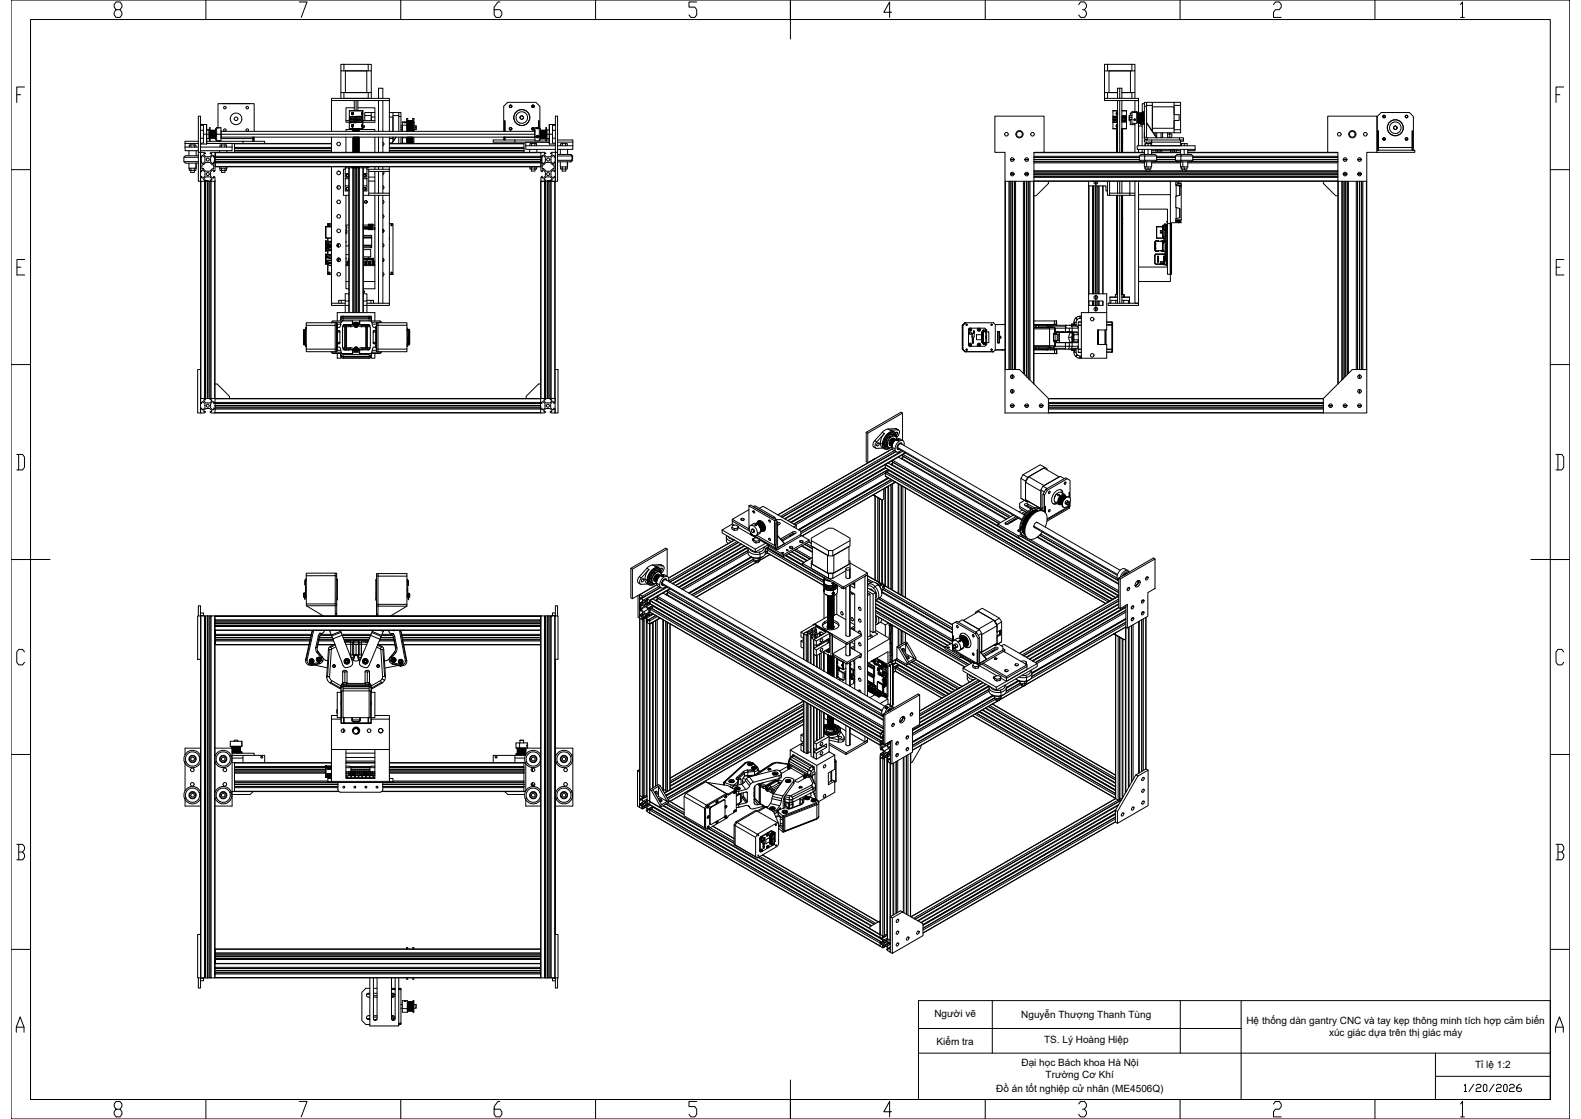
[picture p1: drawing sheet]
<svg xmlns="http://www.w3.org/2000/svg" width="1189mm" height="841mm" viewBox="0 0 1189 841" stroke-linecap="round" stroke-linejoin="round" font-family="sans-serif">
<defs><g id="words">
<text font-size="9.3" x="1100" y="822">1/20/2026</text>
<g font-size="7.5">
<text x="703" y="764">Người vẽ</text>
<text x="768" y="765">Nguyễn Thượng Thanh Tùng</text>
<text x="937" y="770">Hệ thống dàn gantry CNC và tay kẹp thông minh tích hợp cảm biến</text>
<text x="999" y="779">xúc giác dựa trên thị giác máy</text>
<text x="704" y="786">Kiểm tra</text>
<text x="785" y="784">TS. Lý Hoàng Hiệp</text>
<text x="768" y="801">Đại học Bách khoa Hà Nội</text>
<text x="1109" y="802">Tỉ lệ 1:2</text>
<text x="786" y="810">Trường Cơ Khí</text>
<text x="749" y="821">Đồ án tốt nghiệp cử nhân (ME4506Q)</text>
</g>
</g></defs>
<!-- layer: 0 -->
<g fill="none" stroke="#000" stroke-width=".75">
<path d="M8 0h1172v841h-1172zM23 15h1143v811h-1143zM87 7l-1-2v-2l1-2h3l2 2v2l-2 2h-3l-1 2v2l1 2h3l2-2v-2l-2-2M155 0v15M225 1h6l-4 12M301 0v15M376 1h-2l-2 4v6l1 2h3l1-2v-2l-1-2h-4M448 0v15M524 1h-6v4h4l2 2v4l-2 2h-2l-2-2M594 0v29M670 9h-5l4-8v12M741 0v15"/>
<path d="M811 3l2-2h2l2 2v2l-2 2h-1M815 7l2 2v2l-2 2h-2l-2-2M887 0v15M958 3l1-2h3l1 2v2l-1 2h-3l-1 2v4h5M1034 0v15M1098 3l2-2v12M1098 13h3M256 48h21v5h-21zM256 53v17M259 48v5M260 53h16v17h-16zM277 48h2v5h-2"/>
<path d="M279 53v17M831 53v17M833 48h-2v5h2M851 48h-18v5h18M851 48h2v5h-2M851 48v5M853 53v17M13 71h3M18 65h-5v12M167 78h21M249 76h44v-2h-44v25M259 70h18v4h-18z"/>
<path d="M259 70h-3v4M266 76v7M268 76v7M269 76v7M277 70h2v4M285 74v-8h3v8M285 76v23M288 76v23M293 76v23M383 80a.9 .9 0 0 1 1-1 .9 .9 0 0 1 1 1M383 80a.9 .9 0 0 0 1 1 .9 .9 0 0 0 1-1M383 80h.1"/>
<path d="M383 80a.8 .8 0 0 0 1 1 .8 .8 0 0 0 1-1M383 80a.8 .8 0 0 1 1-1 .8 .8 0 0 1 1 1M385 80h.1M400 80a.9 .9 0 0 1 1-1 .9 .9 0 0 1 1 1M400 80a.9 .9 0 0 0 1 1 .9 .9 0 0 0 1-1M400 80h.1M400 80a.8 .8 0 0 1 1-1 .8 .8 0 0 1 1 1M400 80a.8 .8 0 0 0 1 1 .8 .8 0 0 0 1-1M402 80h.1M831 74h25v2h-25zM833 74v-4h7h-6v-17h16v17h-6h7v4M833 70h-2v4"/>
<path d="M840 74v-8h4v8M840 76v38M842 66v8M842 76v38M844 76v38M851 70h2v4M856 76h-3v8M856 76v9M861 78h-2v7h-4M861 80v-3h1v3M862 79h5v19M862 77h5v2"/>
<path d="M867 77h16M883 79v-2h5v2M1170 71h3M1176 65h-6v12M149 87h2v27h-2zM151 94h2v4M151 94h4M151 98h2M153 98v6h-2M155 94h.1M155 94v14M155 98h1"/>
<path d="M156 98h.1M157 98h.1M157 98h-1M157 98v6M158 99h4M158 98h4M158 100h4M163 96h3v5M163 96v5h-1v4l1 1M163 96l-1 1v4h-4v-5h-1v5M164 96h1M164 96v-18h27v21"/>
<path d="M166 98v6M166 99h236M169 99a1.1 1.1 0 0 1-1-2 1 1 0 0 1 2 0 1.1 1.1 0 0 1-1 2M186 99a1.1 1.1 0 0 1-1-2 1 1 0 0 1 2 0 1.1 1.1 0 0 1-1 2M260 91h3M263 83h9M265 94v1a.6 .6 0 0 1 0-1 .6 .6 0 0 1 1 0M265 85v1M265 85v1zM265 95h.1M265 86h.1M265 85h.1"/>
<path d="M265 94h.1M265 94a.8 .8 0 0 0-1 1 .8 .8 0 0 0 1 0M265 94h1l-1 1M265 85h1v1M265 85a.8 .8 0 0 0-1 0 .8 .8 0 0 0 1 1M265 85h1l-1 1M265 94h1v1v-1h-1M265 94v1M265 94h1M265 85h1M265 85a.8 .8 0 0 1 1 0 .8 .8 0 0 1-1 1M265 94a.8 .8 0 0 1 1 1 .8 .8 0 0 1-1 0"/>
<path d="M266 85l-1 1M266 98h.1M266 97h.1M266 85v1M266 86v-1l-1 1M266 94v1zM266 99h.1M266 97h-6v2M266 97h2M266 94v1M266 97v1M266 81h-6v11h3"/>
<path d="M267 97h-1M268 89h-2M268 87l-2 1M268 97h.1M268 98h.1M268 99h.1M268 90h-2M268 91h-2M268 92h-2h1M268 92h.1M268 91h.1M268 97h-2"/>
<path d="M269 81h13v11h-9v5M269 97h.1M269 98h-3M269 98h.1M269 98l-3 1M269 97h-3M269 97l-3 1M269 97h13v2M269 98h1M269 97h1M270 97h-1M270 98h-1"/>
<path d="M270 99h-1M270 91h-2M270 90h-2M270 98h.1M270 97h-4M270 98h-4M270 97h.1M270 99h-2M270 99h.1M270 97l-4 1M270 98l-4 1M270 97v1"/>
<path d="M270 98v1M270 89h-2M270 87l-2 1M270 92h.1M271 92h2h-10v5h10M271 87h2l-10 1v1M271 88l2 1h-10v1M271 90h1M271 91h1M272 91h10M272 95v-1v1M272 85v1"/>
<path d="M272 95h1M272 85l1 1M272 86h1M272 94v1M272 85h.1M272 95h.1M272 94v1zM272 85v1zM272 94h.1M272 83h1M272 85v1l1-1M272 87v-4h-9v5"/>
<path d="M272 91h-9h1M272 91v-1h-8h-1v1M272 92v-1h-8h-1v1M272 92v5h-9M272 88h.1M272 89h.1M273 94v1M273 86h.1M273 85v1M273 86h-1M273 95h-1M273 94l-1 1"/>
<path d="M273 95h.1M273 95l-1-1v1M273 83h.1M273 91v1h-10h1M273 90l-1 1M273 89l-10 1h1M273 88l-10 1h1M273 83v4l-10 1h1M273 97h-1M273 87v1M273 90v1M273 95a.7 .7 0 0 1 1 0 .7 .7 0 0 1 0 1 .7 .7 0 0 1-1-1"/>
<path d="M273 95h1M274 87v-2h5v2M279 85h3M282 88h-3v3v-4h-5v4M293 85h3M300 85h1v3h-1zM300 87h-4v12v-11h-3M300 85h-4v2M300 88v11M301 97h2M301 95h2M301 96h2"/>
<path d="M301 88v11M303 94v5M304 92h1M305 92h.1M305 92h-2v2h3M305 92h1M306 92h-3M306 99v-10h1v10M307 92h3M307 95h3M307 94h3M307 98h3"/>
<path d="M307 97h3M307 96h3M307 93h3M307 91h3M310 89h1v10M311 89h-1v10M311 92h.1M311 97h2M311 95h2M313 95v2M313 95v1h-2M313 96v1"/>
<path d="M379 99l1-8v8M380 91v8M383 97a.9 .9 0 0 1 1-1 .9 .9 0 0 1 1 1M383 97a.9 .9 0 0 0 1 1 .9 .9 0 0 0 1-1M383 97h.1M383 97a.8 .8 0 0 0 1 1 .8 .8 0 0 0 1-1M383 97a.8 .8 0 0 1 1-1 .8 .8 0 0 1 1 1M385 97h.1M391 88h.1M391 88a1.4 1.4 0 0 0 1 2 1.4 1.4 0 0 0 2-2M391 88a1.4 1.4 0 0 1 1-1 1.4 1.4 0 0 1 2 1M391 88a1.3 1.3 0 0 0 1 2 1.4 1.4 0 0 0 2-2"/>
<path d="M391 88a1.3 1.3 0 0 1 1-1 1.3 1.3 0 0 1 2 1M394 88h.1M400 97a.9 .9 0 0 1 1-1 .9 .9 0 0 1 1 1M400 97a.9 .9 0 0 0 1 1 .9 .9 0 0 0 1-1M400 97h.1M400 97a.8 .8 0 0 1 1-1 .8 .8 0 0 1 1 1M400 97a.8 .8 0 0 0 1 1 .8 .8 0 0 0 1-1M402 97h.1M402 98v6M402 98h.1M402 96h4v1v5v1a1.2 1.2 0 0 0-2-1 1.2 1.2 0 0 0-1 1h-1zM403 96h.1"/>
<path d="M403 96h2a.8 .8 0 0 1-1 1 .8 .8 0 0 1-1-1zM404 96h1h-2M404 96h-1M404 96h1zM404 96v1M405 96h.1M405 96v1M405 96v-5v5M405 91v5M406 96v10M406 96v-16l-3-3h-21l-3 3v19M406 99h4"/>
<path d="M406 98h4M406 100h4M410 96h1v7h-1zM411 98h.1M411 98v6M411 98h2M413 94v7h-2v3M413 94v14M413 94h5M418 98h-3v6h3M418 94h-3v4M418 87h1v27h-1z"/>
<path d="M748 87h37v27h-8v22h-21v-22h-8zM837 97h3M837 83v4M837 83h3M837 83h.1M838 89h-1l3-1v1M839 95h1M839 86h1M840 94v1M840 85v1M840 95v-1a.6 .6 0 0 0 0 1M840 86v-1v1"/>
<path d="M840 94h.1M840 92h.1M840 97h.1M840 98h.1M840 99h.1M840 100h.1M840 99v1M840 95h.1M840 98v1M840 86h.1M840 91h-3h1M840 94v-2h-3v5"/>
<path d="M840 91h-3v1M840 92h-3h1M840 85h.1M840 94a.8 .8 0 0 0-1 1 .8 .8 0 0 0 1 0M840 85a.8 .8 0 0 0-1 0 .8 .8 0 0 0 1 1M840 94l-1 1h1M840 83v2M840 86v1M840 91v1M840 95v2M840 83h.1M840 94a.6 .6 0 0 0 0 1"/>
<path d="M840 85a.6 .6 0 0 0 0 1M840 88h-3v1M840 89h-3v1M840 90h-3v1M840 87v1M840 90v1M840 89l-3 1h1M840 87h-3l1 1M840 85h-1l1 1M840 91h.1M840 85v1zM844 97h3"/>
<path d="M844 87h3M844 83h3zM844 98h.1M844 97h.1M844 99h.1M844 100h.1M844 87h3h-3M844 98v1M844 88h.1M844 97v1M846 90h1l-3 1v-1M846 88h1l-3 1"/>
<path d="M846 89h1l-3 1M846 91l1 1h-3M847 83h.1M847 93h.1M847 90v1h-3M847 88v1h-3M847 92v1M847 89v1h-3M847 83v5h-3M847 97h-3M847 93v4M849 88v3h1"/>
<path d="M849 90h.1M849 87v3M849 87v1M849 88h2M849 87h2M849 90h2M850 90v4h3M851 85h-1v2M853 84h1M853 89h.1M853 84v1M853 89v2"/>
<path d="M853 93v21M855 84l-2 1-2-1v9h4v-1v-7v-1v9M855 84h-4M855 84v1M855 87h4M855 92h4M855 89h4M855 91h4M855 86h4M855 85h4M855 88h4M855 90h4"/>
<path d="M856 95h3v15M856 93h2M856 92h2M856 92v18M858 92v1v1l1-1M858 92v1h1M858 93h3M858 85h.1M858 93v1M859 85h-1M859 85h.1M859 84h1v9h-1z"/>
<path d="M859 84v9M860 84h-1v1M860 91h1M860 88h1M860 87h1M860 90h1M861 93h-2v2M861 99l-1 2M862 92l8 12v-4M862 92l8 12M866 98h1v1M867 80h16v16h-16z"/>
<path d="M867 100h16M869 100v2M873 100v4M874 100v4M878 100v4M880 100v1M883 98h5v2h-5zM883 98v-7h4v-5h-4v-7h5v19M998 87h37v27h-7v22h-22v-22h-8zM1018 99h.1M1036 98v15M1039 85h21l3 3v23h-1v-13v13h-25l-1-13v13v-23z"/>
<path d="M1040 88a.9 .9 0 0 1 1-1 .9 .9 0 0 1 1 1M1040 88a.9 .9 0 0 0 1 1 .9 .9 0 0 0 1-1M1040 88h.1M1040 88a.8 .8 0 0 1 1-1 .8 .8 0 0 1 1 1M1040 88a.8 .8 0 0 0 1 0 .8 .8 0 0 0 1 0M1042 88h.1M1048 96a1.4 1.4 0 0 1 1-1 1.4 1.4 0 0 1 2 1M1048 96a1.4 1.4 0 0 0 1 1 1.4 1.4 0 0 0 2-1M1048 96h.1M1048 96a1.3 1.3 0 0 1 1-1 1.3 1.3 0 0 1 1 1M1048 96a1.3 1.3 0 0 0 1 1 1.3 1.3 0 0 0 1-1M1050 96h1"/>
<path d="M1057 88h.1M1057 88a.9 .9 0 0 1 1-1 .9 .9 0 0 1 1 1M1057 88a.9 .9 0 0 0 1 1 .9 .9 0 0 0 1-1M1057 88a.8 .8 0 0 1 1-1 .8 .8 0 0 1 0 1M1057 88a.8 .8 0 0 0 1 0M1058 88h1M1062 98v15M138 118h11M139 111v2h10M139 108h10M139 111h10M142 113v4"/>
<path d="M144 109h-2v2M144 109h2v2M144 109v2M146 109h1v2M148 113v4M149 117h-10l-1 1v3l1 2h10M149 114v22h2v-22M149 106h-10v5M151 118v3v1M151 108h4M151 111h24M151 118h.1"/>
<path d="M151 118v3M153 101h4v3M153 104v4h-2M155 108h.1M155 104h2M155 106h9M157 104h.1M157 101h1v5h-1zM158 103h4M158 101h4M158 102h4M158 104h4"/>
<path d="M161 118h246M162 118h-1v3l1 1M162 115h245v2h-245zM162 115l248-1v1h-1v1l2 2h1h2l1-2v-1h-1l1-1h2l1 3-1 1v-1h-1l-2 1v2v1l2 2h1v-1h1v6l-1 1v-1h-1l-2 1v2v1l2 2h1v-1h1l-1 3M162 117v1h245v-1l1 1v-1h1l1 1v3l-1 2h-1v-1h-1v6l1 1v-1h1l1 1v3l-1 2h-1v-1h-1v3h3v-1h-1v-1l2-1h1h2l1 1v1h-1l1 1h2M162 118v2h245v-2M162 120h245M163 101h3v5h-3zM164 106h1M165 106h18M165 113v1M166 104h24"/>
<path d="M166 103h236M166 101h236M167 109h-2v2M169 109h-2v2M169 109h1v2M169 109v2M171 113v1M175 111v2h-24M176 108v3h73M176 111v1h73M176 108h.1M176 112v2"/>
<path d="M176 112h73M176 113h73M176 108h73M183 106h16v2h-16zM183 108h-28h20v3M190 103v3M191 103v1h-1v-1v3M191 104v2M199 108h50M249 103v11M260 103v11M266 114h.1"/>
<path d="M266 112h.1M266 109h.1M266 108h.1M266 107h.1M266 104h.1M266 105h.1M266 113h.1M266 104v1M266 106h.1M266 109v1M266 110h.1M266 111h.1"/>
<path d="M266 113v1M266 105v1M266 108v1M266 103h.1M266 110v1M266 112v1M266 111v1M266 103v1M267 103h-1M268 103h.1M268 103v1M268 104h.1"/>
<path d="M268 105h.1M268 106h.1M268 107h.1M268 107v1M268 108h.1M268 108v1M268 109h.1M268 110h.1M268 110v1M268 111h.1M268 112h.1M268 112v1"/>
<path d="M268 113h.1M268 114h.1M269 103h-3M269 106h1M269 105l-3 1M269 105l1 1M269 110h.1M269 111h.1M269 112h.1M269 113h.1M269 105h.1M269 108h.1"/>
<path d="M269 104l-3 1M269 110l-3 1M269 113h-3M269 114h-2M269 108h-3M269 108h1M269 106h-3M269 112h-3M269 113l-3 1M269 111l-3 1M269 105h1M269 107h.1"/>
<path d="M269 114h.1M269 104h.1M269 106l-3 1M269 104h-3M269 107h-3M269 111h-3M269 112h1M269 111h1M269 110l1 1M269 110h1M269 109h.1M269 109h-3"/>
<path d="M269 109l-3 1M269 114h-3M269 110h-3M269 105h-3M269 109h1M269 104v1M269 106h.1M269 109v1M269 113v1M269 113h1M269 107h1M269 104h1"/>
<path d="M269 114h1M269 107l-3 1M270 103h.1M270 104h-1M270 104h.1M270 108h.1M270 111h-4M270 112h-4M270 112l-4 1M270 114h-4M270 113l-4 1M270 109h.1"/>
<path d="M270 106h.1M270 104h-4M270 105l-4 1M270 108l-4 1M270 109l-4 1M270 110h-4M270 105h.1M270 110h.1M270 112h.1M270 113h.1M270 114h.1M270 106h-4"/>
<path d="M270 108h-4M270 107h-4M270 105h-4M270 104l-4 1M270 103l-4 1M270 114h-1M270 113h-1M270 112l-1 1M270 107h.1M270 111h.1M270 112h-1M270 109h-4"/>
<path d="M270 111h-1M270 103v1M270 106l-4 1M270 107l-4 1M270 113h-4M270 111l-4 1M270 110h-1M270 109h-1M270 108h-1M270 106v1M270 107v1M270 111v1"/>
<path d="M282 103v11M285 103v11M288 107a1.4 1.4 0 0 1 1 1 1.4 1.4 0 0 1-1 1M288 103v11M293 104h3v-1v2M293 103v11M293 108h101M293 112h101M293 113h101M293 107h2M296 105v1M298 103l-3 5"/>
<path d="M300 103v5M301 103v5M303 103l3 1M303 103v5M306 105v3h-3M306 103v2h4M307 108h3M307 106h3M307 104h3M307 103h3M307 107h3M307 105h3"/>
<path d="M307 108v-5h3v5M311 103v5M371 105h16v2h-16zM379 103v2M379 103h.1M380 103v2M380 103h22M387 107h26M387 105h15M394 108v3h-101M394 111v1h-101M394 112v2"/>
<path d="M395 110v2h23M395 107v3M395 110h23M398 112v2M400 108h-2v2M400 108h2v2M400 108v2M402 104h.1M402 108h2v2M403 103h1M404 103a.7 .7 0 0 0 1 0M404 103a.7 .7 0 0 1 0-1 .7 .7 0 0 1 1 1"/>
<path d="M404 112v2M404 103h.1M404 103h1zM404 103h1M404 102a.8 .8 0 0 0-1 1 .8 .8 0 0 0 1 1 .8 .8 0 0 0 1-1M405 102h-2M405 103h-1M405 103v-1a1.1 1.1 0 0 1-1 2 .8 .8 0 0 1-1-1h1M406 105h4M406 103h4M406 104h4M406 103h4v3h1v-3"/>
<path d="M406 101h4M406 102h4M407 118v3M408 118v2l-1 1M410 102h-4v3v1h-4v-3M411 104h.1M411 105h2M412 104h-1M412 104h1zM413 104h.1M413 108h5M415 101h-2v7"/>
<path d="M415 104v4h3M418 118v3M418 114v22h1v-22M419 116h10l1 1v3h-11M419 105h12v5M419 107h12M419 117h12M419 110h12M421 112v4M423 108h-1v2M425 108h-2v2M425 108h2v2"/>
<path d="M425 108v2M427 112v4M429 116l2 1v3l-2 2M431 110v2h-12M760 120a1.4 1.4 0 0 1 1-1 1.4 1.4 0 0 1 2 1M760 120a1.4 1.4 0 0 0 1 1 1.4 1.4 0 0 0 2-1M760 120h3M763 120h-3M771 120a1.4 1.4 0 0 1 1-1 1.4 1.4 0 0 1 1 1M771 120a1.4 1.4 0 0 0 1 1 1.4 1.4 0 0 0 1-1M771 120h2M773 120h-2"/>
<path d="M777 118h80M777 117h80M777 120h80M777 115h84M785 114h76M840 105h.1M840 106h.1M840 102h.1M840 103h.1M840 104h.1M840 108h.1M840 109v-1z"/>
<path d="M840 111h.1M840 113h.1M840 114h.1M840 101h.1M840 103v1M840 107h.1M840 107v1M840 112h.1M840 112v1M840 109h.1M840 109v1M840 110h.1"/>
<path d="M840 113v1M840 104v1M840 108v1M840 103v-1zM840 111v1M844 103v-1zM844 104h.1M844 112h.1M844 106h.1M844 107h.1M844 108h.1M844 109h.1"/>
<path d="M844 110h.1M844 101h.1M844 102h.1M844 103h.1M844 111h.1M844 113h.1M844 105h.1M844 104v1zM844 114h.1M844 113v1M844 111v1M844 100v1"/>
<path d="M844 109v1M844 105v1M844 106v1M844 101v1M844 110v1M855 110h44v2h-44zM856 112v2M857 117h4v-1h8l1 1v3l-1 2h-8v-2h-4M859 112v2M860 103v1h1M861 101l-1 2M861 112v4"/>
<path d="M861 108v2M861 116h-3l-1 1v3l1 2M862 105h.1M862 107v1M862 103l1 1M862 103v-23h-1v23v2h2h-2v2h5v3h22v-3M862 103h-2M863 112v4M863 110v-2h2v2M863 108h-2v2M865 108h1M865 107v1"/>
<path d="M866 105h22v2h-22zM866 105h-3v-1h24v1M866 113h3M866 112v4M866 114h22M866 115h22M869 112v2M870 117h-9v3h9M870 118h14M870 117h14M870 120h14M870 113h3"/>
<path d="M871 112a1.1 1.1 0 0 0 0 2 1.1 1.1 0 0 0 1 0 1.1 1.1 0 0 0 0-2M874 113h6M874 112v2M878 101h2v2h-2M880 101h1v2h-1M880 103v1M880 112v2M881 113h2M882 112a1.1 1.1 0 0 0-1 2 1.1 1.1 0 0 0 2 0 1.1 1.1 0 0 0 0-2M884 117h4v-1h8l1 1v3l-1 2h-8v-2h-4M884 113h4M884 112v2"/>
<path d="M887 104h3v1h-2M888 112v4M888 108v2M888 116h-3l-1 1v3l1 2M890 105v1h-2M890 112v4M890 110v-2h3v2M890 108h-2v2M893 112v4M893 114h105M893 115h113M897 117h-9v3h9"/>
<path d="M897 118h109M897 117h109M897 120h109M899 112v1h-6M1010 120h3M1013 120h-3M1019 101h.1M1021 120h3M1024 120h-3M1035 113h29v1h-29M1036 111v2M1037 111v2"/>
<path d="M1040 104a.9 .9 0 0 1 1 0 .9 .9 0 0 1 1 0M1040 104a.9 .9 0 0 0 1 1 .9 .9 0 0 0 1-1M1040 104h.1M1040 104a.8 .8 0 0 1 1 0 .8 .8 0 0 1 1 0M1040 104a.8 .8 0 0 0 1 1 .8 .8 0 0 0 1-1M1042 104h.1M1057 104h.1M1057 104a.9 .9 0 0 1 1 0 .9 .9 0 0 1 1 0M1057 104a.9 .9 0 0 0 1 1 .9 .9 0 0 0 1-1M1057 104a.8 .8 0 0 0 1 1 .8 .8 0 0 0 0-1M1057 104a.8 .8 0 0 1 1 0M1058 104h1"/>
<path d="M1062 111v2M1063 111v2M8 128h15M138 121h11M142 123v3h5v-3M142 126v2h2M143 128v2h3v-2M144 126v2h2v-2M148 123l-1 5h-1M151 121h.1M151 121v1M151 136v-3h1v1h1l1-2v-1v-2l-1-1h-1v1l-1-1v-6h1v1h1l1-2v-1v-2l-1-1h-1v1l-1-1v-2l3-1 1 1h-2v1l2 2h1h2l1-2v-1h-1l1-1h2l1 3-1 1v-1h-1l-2 1v2v1l2 2h1v-1h1v6l-1 1v-1h-1l-2 1v2v1l2 2h1v-1h1l-1 3"/>
<path d="M151 136h3l1-1h-2v-1l2-1h1h2l1 1v1h-1l1 1h2M151 136v142M151 136v163M152 124h1l2-2h3l2 2h1v3h-1l-2 2h-3l-2-2h-1zM154 136h3M155 136v163M155 136h1v163h-1M156 136v163M158 136h-2v163h2M158 136v163M161 121h1v-1h245v1M161 136l1 153"/>
<path d="M161 136v163M162 122h245h-245zM162 122v3h245v-3M162 125h245M162 122h245M165 125v1h5v2h-1v2h-2v-2h-2v-2M167 126v2h2v-2M170 125v1l1-1M249 125v103M254 140v2M254 129h1M260 126h2v4h-2z"/>
<path d="M260 134h2v6h-2zM260 140v4h2M260 130v4M260 127h-2v20h4M260 125v1M261 131a1 1 0 0 0 0 2 .9 .9 0 0 0 1-1M261 131a1.1 1.1 0 0 0-1 1 1.1 1.1 0 0 0 1 1M262 132h.1M262 130v4M262 140v81M262 126h1M265 125l1 1"/>
<path d="M265 126h-2v109M266 126h.1M266 125v1M266 125h.1M266 126v109M266 126h-1v109M266 126h2M267 125h-1M268 126v109v-109h1v109v-109h1M268 125v1M268 126v109M268 125l-2 1"/>
<path d="M269 125l-3 1M269 126h.1M269 126h-2M269 126h-3M269 126h1M270 126h.1M270 126h-4M270 126h-1M270 125h.1M270 125v1M273 126h-3v109M273 126v109"/>
<path d="M273 126h3v4h-3zM273 134h3v6h-3zM273 130v4M273 140v81M274 131a1 1 0 0 0 0 2 .9 .9 0 0 0 1-1 .9 .9 0 0 0-1-1M275 132h.1M275 125a1.5 1.5 0 0 0 3 0h-1M275 125h.1M276 130v4M276 140v4h-3M276 127h1M277 127h16v2h-16"/>
<path d="M277 136h5M277 127v20M277 133h5M282 125v2M282 129v16M285 125v2M285 129v16M288 140a1.4 1.4 0 0 1 1 1 1.4 1.4 0 0 1-1 1M288 125v2M288 129v16M288 129a1.4 1.4 0 0 1 0 2M293 125v2"/>
<path d="M293 129v16M398 125h6M398 125h.1M398 125v2h2v-2M400 127v2h2v-2M402 125v2h-2M404 125v2h-2M404 125h.1M407 120h1M407 136h2v163h-2zM407 136v153M408 124h1l2-2h3l2 2h1v3h-1l-2 2h-3l-2-2h-1z"/>
<path d="M410 136v163h-1M410 136v163M410 136h2v163h-2M412 136h2M412 136h2v163h-2zM414 136h-2v163M414 136h3v163h-3M414 136v163M417 136h.1M417 136v142M418 120h.1M421 122v3h6v-3"/>
<path d="M422 125v2h1v-2M427 122v5h-2v2h-2v-2h2v-2M431 120l-2 2h-10M756 136v142M759 136v142M760 136v142M760 131a1.4 1.4 0 0 1 1-2 1.4 1.4 0 0 1 2 2M760 131a1.4 1.4 0 0 0 1 1 1.4 1.4 0 0 0 2-1M760 131h3M761 136v142M763 136v142M764 136v142"/>
<path d="M770 136v145M771 136v146M771 131a1.4 1.4 0 0 1 1-2 1.4 1.4 0 0 1 1 2M771 131a1.4 1.4 0 0 0 1 1 1.4 1.4 0 0 0 1-1M771 131h2M772 136v147M774 136v149M775 136v150M777 136v152M777 136h11v2l-9 9h-2zM777 121h81M777 133h229"/>
<path d="M777 129h229M777 128h85M777 122h84M777 132h229M777 131h229M777 136h229M788 136h207M819 136v4h13v4h1M819 140v81M822 140v81M823 136a1.4 1.4 0 0 0 1 2M824 136v2"/>
<path d="M824 140v81M825 136a1.4 1.4 0 0 1-1 2M826 140v81M827 140v81M829 140v81M833 136v11h1M834 136v11M840 136v9M842 136v9M844 136v9M850 136v9h3M853 136v92h3v-92"/>
<path d="M861 122v3h1M861 125v2M861 125v2h2v2M861 122h-84M862 127v2h3v-2M862 122v3h4v-3h22M863 125v2h2v-2M865 128h24M866 122h22M869 121h16M880 136v10M884 139l3 1v7l-3 1z"/>
<path d="M885 139l3 1h-1v7M885 138h3M886 138h2M886 138h.1M886 137h-2v2l3-2M886 136v1M886 139h1M888 122v3h1M888 136v1h-2M888 138v27M888 125v2M888 125v2h2v2"/>
<path d="M889 127v2h3v-2M889 122v3h4v-3h113M890 125v2h3v-2M892 128h114M893 122h113M896 121h110M995 136h11v11h-2l-9-9zM1006 136v152M1009 136v150M1010 136v149M1010 131h3M1011 136v147"/>
<path d="M1012 136v147M1013 136v146M1013 136v145M1014 136v145M1020 136v142M1021 136v142M1021 131h3M1022 136v142M1024 136v142M1025 136v142M1028 136v142M1166 128h14"/>
<path d="M260 147v70h2M261 141a1.1 1.1 0 0 0 0 1 1.1 1.1 0 0 0 0 1M273 147h20M274 141a1 1 0 0 0 0 2 .9 .9 0 0 0 1-1 .9 .9 0 0 0-1-1M275 142h.1M277 145h16v2M282 147v70h-9M285 147v81M288 150a1.4 1.4 0 0 1 1 2 1.4 1.4 0 0 1-1 1M288 147v81M293 147v81M777 147v142"/>
<path d="M834 145h16v2h-16M840 157h.1M840 148h.1M840 149v-1zM840 149h.1M840 152h.1M840 153h.1M840 154h.1M840 155h.1M840 156h.1M840 158v-1zM840 158h.1"/>
<path d="M840 159h.1M840 147h.1M840 147v1M840 151h.1M840 152v1M840 156v1M840 150h.1M840 153v1M840 147v81M840 160h.1M840 149v1M840 151v1"/>
<path d="M840 148v1M840 157v1M840 155v1M842 147v81M844 158h.1M844 155h.1M844 148h.1M844 149h.1M844 150h.1M844 152v-1zM844 159h.1M844 147h.1"/>
<path d="M844 151h.1M844 152h.1M844 153h.1M844 154h.1M844 157h.1M844 156h.1M844 160h.1M844 153v1M844 147v81M844 158v1M844 155v1M844 149v1"/>
<path d="M844 154v1M844 150v1M844 159v1M850 147h3M884 156l3 1v7h-3zM884 148v8M887 157v7M1006 147v142M245 171v1M245 177v1M245 179h.1M245 170h.1"/>
<path d="M245 170v9zM245 179h4M245 170h4M246 179v2M247 168l-1 2M247 179v2M248 169h-1M248 169h1M249 168h-2v2l1-1M260 170a1.6 1.6 0 0 1 0 2M260 173h1v3h-1M260 173v1"/>
<path d="M260 175h.1M260 169h2M273 169v4M273 177h6v1M273 179h6M273 178h6M273 169h4M274 170h3v2h-3zM274 171h2v1h-2zM277 169v4M278 169v1M278 169h.1"/>
<path d="M278 170h.1M278 172h.1M278 172v1M278 173h.1M278 172h1M278 171h1M278 171h.1M279 171h-1M279 172h.1M279 171h.1M279 169v1M279 169h1"/>
<path d="M279 169h.1M279 170h.1M279 170h1M279 172v1M279 169l1 1M279 172h1M279 173h1M279 178v7M280 172h.1M280 169h.1M280 172v1M280 172h-2"/>
<path d="M280 169v1M280 170h.1M280 169v4v-1M280 169h-3v4l1-1M280 169v4M281 169h1M282 171h-1v2h1M282 171v1M288 172a1.4 1.4 0 0 1 1 1 1.4 1.4 0 0 1-1 2M288 161a1.4 1.4 0 0 1 1 2 1.4 1.4 0 0 1-1 1M288 173h.1M288 173h1"/>
<path d="M289 174h-1v1M293 179v1M293 168h3v38h-3h3M294 169l1 1M840 166v1M840 175v1M840 176h.1M840 162h.1M840 163h.1M840 164h.1M840 165h.1M840 166h.1"/>
<path d="M840 167h.1M840 168h.1M840 169h.1M840 172h.1M840 173h.1M840 174h.1M840 177h.1M840 178h.1M840 179h.1M840 161h.1M840 161v1M840 165v1"/>
<path d="M840 170v1M840 171h.1M840 174v1M840 175h.1M840 178v1M840 180h.1M840 170h.1M840 171v1M840 179v1M840 174v-1v1M840 169v1M840 162v1"/>
<path d="M840 160v1M840 164v1M840 177v1M844 167h.1M844 165h.1M844 168h.1M844 175h.1M844 176h.1M844 177h.1M844 172h.1M844 161h.1M844 169h.1"/>
<path d="M844 170h.1M844 178h.1M844 163h.1M844 171v1M844 177v-1zM844 171h.1M844 174h.1M844 166h.1M844 179h.1M844 162h.1M844 180h.1M844 164h.1"/>
<path d="M844 165v1M844 166v1M844 173h.1M844 162v1M844 173v1M844 167v1v-1M844 169v1M844 160v1M844 164v1M844 176v1M844 163v1M844 167v1"/>
<path d="M844 168v1M844 172v1M844 177v1M870 179h.1M870 179h4M870 170h.1M870 170h4h-4v9M870 170v9M874 177l1 2zM874 177v-6l1 6M874 173h-1v1h1M874 175h-1h1"/>
<path d="M875 179h.1M875 178h.1M875 170h.1M875 170v1l-1-2v2M875 173h1M875 171v2M875 173v5M876 169h-1M876 169h.1M876 173h1M876 169h-1v4h1M876 169h1"/>
<path d="M876 170h.1M876 169v4h1M876 170h1M876 170l1 2M876 169h1h-1M876 177h1M876 175v1M877 169h.1M877 172h.1M877 173h.1M877 177v1M877 170h-1"/>
<path d="M877 174h.1M877 173v1M877 169v4M877 178h-2v2h2M877 176h-1v1h1h-1v1M877 176h-1M877 174h-1v1h1M877 171h.1M878 171h-1v27M878 169h-1v2M878 168v38h2v-38M878 168v-11h-22v-11h24v22"/>
<path d="M878 168h2M878 167h-1h1M880 168h1v38h-1zM880 167h6M881 171v1M881 169v1M881 172h.1M881 175h.1M881 179h.1M881 176h.1M881 173v1M881 171h.1"/>
<path d="M881 174h.1M881 178v1M881 179v1M881 176v1M881 175v1M881 174v1M881 172v1M881 178h.1M884 165h4M884 166h2M884 164v3h2M886 166l-2 1"/>
<path d="M886 166l1 1M886 166h.1M886 167h2h-2M886 167h1M887 167h1M888 165l-4 1M19 195h-6v12h6M245 181v1M245 182h.1M245 182v6zM245 189h.1M245 192v6z"/>
<path d="M245 192h.1M245 198h.1M245 191h.1M245 199h.1M245 181h.1M245 191v1M245 188h.1M245 182v6M245 188h4M245 182h4M245 198h4M245 191h4"/>
<path d="M245 183l4-1-2 1v1h2h-3zM245 186h4h-2v1h2h-3zM246 196l3-1-3 1 3 1h-3zM246 192h.1M246 192h3l-3 1 3 1h-3zM246 183h.1M246 187h.1M246 183v1M246 186v1M246 184h.1M246 186h.1M246 198v8h3h-2v-8v1l2 1"/>
<path d="M246 188v3M247 188v3M247 186v1M247 183v1M247 186h.1M247 185h.1M247 185h1M248 185h.1M248 185h-2h1h-1h2M249 181l-4 1M249 191h-4M253 184l1 1"/>
<path d="M253 185h1M254 185h.1M254 183v3M254 183h.1M254 194v3M255 194v1h1M256 196h.1M260 196a1.6 1.6 0 0 1 0 3M260 194v1M260 182h.1M260 185h2M260 191h2"/>
<path d="M260 200h2M262 197h.1M262 198v1zM262 194v2M262 196h-1v3h1M273 188h6v5h-6M273 196h2v3h-2M273 197h.1M273 198v1M273 184h6M273 185h6M273 200h9"/>
<path d="M274 194v1h-1zM274 194h.1M274 195h1zM274 197h1zM274 198l1 1zM274 194h1M275 194h-1M275 194h.1M275 194l-1 1 1-1M275 199h.1M275 196h.1M275 194v1"/>
<path d="M275 195h.1M275 196h3v3h-3zM275 195h1M276 194h-1M276 195h.1M276 197h.1M276 198v1zM276 194v1zM276 194v1M276 194h.1M276 195h1M277 194v1"/>
<path d="M277 195h.1M277 194h.1M277 194h-1M277 197h.1M277 198v1zM277 194v1zM277 194l1 1M278 194h-1M278 195h.1M278 194v1M278 194h.1M278 199h.1"/>
<path d="M278 196h.1M278 196h3v3h-3zM278 197h1zM278 198l1 1zM279 194v1zM279 194h.1M279 186h-6M279 185v1M280 197h.1M280 198v1zM280 195h.1M280 195h1v-1v1"/>
<path d="M281 199h.1M281 196h.1M281 195l-1-1v1M281 195h-1M281 197h1zM281 198l1 1zM282 196h-1v3h1M288 194a1.4 1.4 0 0 1 1 1 1.4 1.4 0 0 1-1 2M288 183a1.4 1.4 0 0 1 1 1 1.4 1.4 0 0 1-1 2M288 196h1M288 196h.1M840 186h.1"/>
<path d="M840 187h.1M840 196h.1M840 182h.1M840 183h.1M840 184h.1M840 185h.1M840 188h.1M840 189v-1zM840 193h.1M840 195h.1M840 197h.1M840 198v-1z"/>
<path d="M840 198h.1M840 199h.1M840 181h.1M840 187v1M840 188v1M840 192h.1M840 192v1M840 194h.1M840 196v1M840 197v1M840 189h.1M840 200h.1"/>
<path d="M840 193v1M840 184v1M840 190h.1M840 191h.1M840 180v1v-1M840 191v1M840 183v1M840 195v1M840 186v1M840 182v1M844 187h.1M844 189h.1"/>
<path d="M844 181h.1M844 183h.1M844 184h.1M844 185h.1M844 188h.1M844 186h.1M844 190h.1M844 199h.1M844 200h.1M844 182h.1M844 191h.1M844 192h.1"/>
<path d="M844 193h.1M844 199v-1zM844 195h.1M844 197h.1M844 194h.1M844 193v1M844 196h.1M844 198h.1M844 197v1M844 184v1M844 191v1M844 182v1"/>
<path d="M844 189v1M844 180v1M844 195v1M844 185v1M844 190v1M844 186v1M844 181v1M844 194v1M844 198v1M844 199v1M868 182v6M868 188h.1"/>
<path d="M868 182h.1M869 182v6M869 192v6M869 183v3zM869 187v1M869 181v7M869 183h.1M869 187h.1M869 181v2M869 186h.1M869 189h2M869 181h2"/>
<path d="M869 188h2M869 181h.1M869 189h.1M869 186v1M871 197h.1M871 193h.1M871 193v4M871 181h.1M871 189h.1M873 181v1M873 182h2M873 182h.1"/>
<path d="M873 188h.1M873 188l1 1M874 189h.1M874 181h.1M874 188v1zM874 188v-5v5M874 183v-1v1M874 188h-5M874 189h1M874 182h1M875 181h-6M875 181h1"/>
<path d="M875 189h.1M875 193h.1M875 193v4zM875 182h.1M875 197v1M875 183h.1M875 188h.1M875 181v1M875 193v3zM876 197h-3h3M876 198h-3v1h3M876 191h.1"/>
<path d="M876 191h-7M876 181h.1M876 181h-2M876 180v2M876 191h-7v7h4M876 191h-1M876 191v4M876 189v7M876 196h1M876 180v2h1M877 194v1zM877 193h.1"/>
<path d="M877 185h.1M877 187h.1M877 188h.1M877 187v1M877 186h.1M877 186v1M877 184h.1M877 183h.1M877 183v1M877 184v1M877 182h-2v7h2M877 196h-1v3h1l-8-1"/>
<path d="M877 196v3M877 196h.1M877 199h.1M877 193v1M877 190h.1M877 191v1M877 198v2h1M877 196h-2v1M877 198h1M881 199v1M881 195v1M881 198v1"/>
<path d="M881 191v1M881 187v1M881 184v1M881 186v1M881 180v1M881 182v1M881 183v1M881 197h.1M881 188h.1M881 194h.1M881 193h.1M881 197v1"/>
<path d="M881 194v1M881 193v1M881 190v1M881 188v2M881 187h.1M881 185v1M881 183h.1M881 184h.1M881 191h.1M881 192v1M881 195h.1M881 196v1"/>
<path d="M881 198h.1M881 199h.1M1176 195h-6v12h6M13 201h3M247 205l1 1M260 212h2M273 219h1l-1 1M273 212h9M288 205a1.4 1.4 0 0 1 1 1 1.4 1.4 0 0 1-1 1M295 205l-1 1M296 206h.1M840 206h.1"/>
<path d="M840 206v1M840 207h.1M840 216h.1M840 217h.1M840 204h.1M840 208h.1M840 209h.1M840 210h.1M840 215h.1M840 218h.1M840 219h.1M840 220v-1z"/>
<path d="M840 201h.1M840 202h.1M840 203h.1M840 205h.1M840 211h.1M840 212h.1M840 213h.1M840 214h.1M840 214v1M840 218v1M840 211v1M840 215v1"/>
<path d="M840 220h.1M840 205v1M840 201v1M840 209v1M840 210v1M840 219v1M840 200v1M840 213v1M840 204v1M840 217v1M844 220h.1M844 209h.1"/>
<path d="M844 205v-1zM844 210h.1M844 216h.1M844 219h.1M844 206v1zM844 205h.1M844 207h.1M844 208h.1M844 217h.1M844 211h.1M844 218h.1M844 202h.1"/>
<path d="M844 203h.1M844 208v-1zM844 212h.1M844 213h.1M844 206h.1M844 204h.1M844 215h.1M844 201h.1M844 214h.1M844 205v1M844 215v1M844 211v1"/>
<path d="M844 209v1M844 218v1M844 213v1M844 202v1M844 200v1M844 204v1M844 216v1M844 217v1M844 203v1M844 207v1M844 208v1M844 212v1"/>
<path d="M878 201h-22v11h24v-6M881 204v1M881 201h.1M881 202h.1M881 201v1M881 202v1M881 203v1M881 200v1M1170 201h3M249 228h11M257 226h-2v2M257 239h.1"/>
<path d="M257 239l-1 1M258 239h-1M258 239h21M258 238h-1l-1 1M258 239v2M260 226h2v-5h-2v9h-11v-2M260 226h-3v2M260 235v-5h2v5M262 226v4M273 221h3v5h-3zM273 235v-5h3v5M273 226v4"/>
<path d="M276 226v4h17v-2M276 226h3v2M276 228h17M278 239h-20M278 238h-20v1h-1M278 239v-1l1 1M278 239v2M278 239h1M279 239v1M279 239h.1M279 226h2v2M809 239l-1 3"/>
<path d="M809 239h.1M809 239l1 1M812 239l-2 1M812 238l-3 1M812 238h1M812 238v1h1M813 235h19v13h-7v11h7v10h-19zM819 235v-5h10v-4h-10v-5h13v14M819 226v4M822 226v4M824 226v4M824 231v3"/>
<path d="M824 222a1.4 1.4 0 0 1 1 2 1.4 1.4 0 0 1-1 1M824 222a1.4 1.4 0 0 0-1 2 1.4 1.4 0 0 0 1 1M824 231a1.4 1.4 0 0 1 1 1 1.4 1.4 0 0 1-1 2M824 231a1.4 1.4 0 0 0-1 1 1.4 1.4 0 0 0 1 2M824 222v3M826 226v4M827 226v4M829 226v4M833 228h23v2h-23zM835 223v5M835 223h5M839 222v1"/>
<path d="M839 222h1M839 226h-4v2M840 221h.1M840 220v1M840 223h-5M840 221l-1 1M840 226h-1v2M844 221h.1M844 223h5M844 226h1v2M844 222h1M844 220v1"/>
<path d="M844 221l1 1M845 226h4v2M845 222v1M845 222h.1M845 223h.1M849 223v5M228 249h.1M228 258h.1M228 258h2M228 258v1h1M228 249h2M228 248v1"/>
<path d="M228 258h1zM228 258h1M228 249v1h1M228 249v9M228 258l2 1M228 248h2M228 249l1 1M228 255l1 1M228 257h1M228 250h1zM228 250h1M228 250l1 1"/>
<path d="M228 251h2zM228 252h1h-1M228 252h1M228 252h1zM228 253h1M228 253h2zM228 254h1zM228 254h1M228 255h1zM228 254v1h1M228 256h1zM228 256h1h-1v1h1"/>
<path d="M228 257h1zM228 250h.1M228 252h.1M228 257v1M228 248h.1M228 248h1M229 250h.1M229 252h.1M229 254h.1M229 256h.1M229 248h.1M229 259h.1"/>
<path d="M229 257l1 2M229 251h1M229 253h1M229 254l-1 1h1M229 255h.1M229 257h.1M229 250h-1h1M229 251h-1h1M229 251h-1l1 1M229 252h-1l1 1M229 253h-1v1h1M229 254h-1h1"/>
<path d="M229 256h-1h1M229 257l-1 1M229 257h-1M230 251h-1M230 253h-1v1M230 253h.1M230 251h.1M230 253h-2h2M230 249h-2M230 249h.1M230 249h-2h2M230 248v1"/>
<path d="M230 248h-2v1M230 248v11M230 259v1M230 248h.1M230 256h-1v1h1M230 249h-1v2h1M230 253h-1v3M230 251h-1v2h1M230 259h.1M230 246v1M230 246h.1M230 258v1"/>
<path d="M230 247v1M230 245v17h23M249 242v1M249 242h8M252 243h-22v2h22v19M252 243v2h1M252 243h1M253 246v1M253 246h1v14v1h-1M253 243v2zM253 252v3zM253 247h1"/>
<path d="M253 247v13M253 244h3M253 246v-3v21v-3M253 244h.1M253 244v2M254 241v-6h28v6M254 247v13M254 246v1M254 249h1M254 258h1M254 250h2M254 257h2"/>
<path d="M255 248v1M255 258h-1M255 249l1 1M256 257l-1 1M256 250v7M256 244l-1 2h-1M256 241v-3h23v3M257 242l-1 2M257 241v1M257 241h8v3h-6l-1 1M257 241h-7l-1 1M258 246h1"/>
<path d="M258 245v15v2l1 1h6v3h-15M258 245h1M258 241h20M258 244h1M258 244h.1M259 244h.1M259 246v16M259 245v1M259 244l2 1M259 244v1M260 246v15h1v1h3M261 244h3"/>
<path d="M263 244h.1M264 246h-3v15h3M264 244v2M264 245h-3v1h-2M265 241v3M265 243h1M265 242h5M265 244l1 1M265 244h-1M266 243l-1 1M266 243a2.2 2.2 0 0 1 4 0M266 243v1v1"/>
<path d="M266 245l-2 1M266 245a1.6 1.6 0 0 0 2 1 1.6 1.6 0 0 0 1-1M266 244a1.6 1.6 0 0 1 3 0M267 244l1 1M267 246h.1M267 244h1v1h-1zM268 243a1.3 1.3 0 0 1 1 2 1.3 1.3 0 0 1-2 1M268 243a1.3 1.3 0 0 0-1 1 1.3 1.3 0 0 0 0 2M268 243h.1M268 243a1.5 1.5 0 0 1 1 2 1.5 1.5 0 0 1-2 1M268 243a1.5 1.5 0 0 0-2 1 1.5 1.5 0 0 0 1 2M269 244v1"/>
<path d="M269 245l3 1M270 243v1M270 243l-1 1M270 243h.1M270 244h2M270 244l-1 1M271 241v3M272 246h3v15h-3M272 244v2M272 244h3M272 245h3M273 244h.1"/>
<path d="M273 244h4M275 244l1 1M275 244v2h1M276 246v15h-1v1h1M276 244h2M276 245v1M276 245h2M276 246v16M276 246h2M277 244h.1M277 244h1M277 244l1 1v2v13v2l-1 1"/>
<path d="M279 241l1 1M279 241h-8v3h6M279 241h7l1 1M280 242h7M280 242v2M280 244l1 2h2M280 244h3M281 250v7M281 250h2M281 257h2M281 257v1M281 258h2"/>
<path d="M281 249h2M281 249v1M281 248v1M283 247v13M283 247h.1M283 244v2v-3v21v-3M283 244v2M283 246v1M283 243v2zM283 252v3zM283 243h1M283 244h1v20"/>
<path d="M284 243h22v1h-22zM287 242v1M306 247h1v1M306 258h1v1M306 244v18h-23M306 248h2M306 248h1M306 259h1M307 259v1h-1M307 250v1M307 249v1h1h-1M307 254h.1"/>
<path d="M307 256h.1M307 248v10M307 248v1zM307 258v1v-1M307 258h.1M307 258h1h-1M307 258h1M307 256v2M307 254v2M307 254h1M307 256h1M307 248h1"/>
<path d="M307 248h1v1M307 251v2M307 250h1zM307 251h1h-1M307 252h1zM307 252h1l-1 1M307 253h1h-1M307 254l1 1h-1M307 255h1h-1M307 255l1 1h-1M307 257h1h-1M307 249h1h-1"/>
<path d="M307 250h1M307 250h1l-1 1M307 251h1v1h-1M307 251h1zM307 252h1M307 255h1zM307 256l1 1M307 257h1zM307 257l1 1M307 257h1M308 259h.1M308 248h.1"/>
<path d="M308 249h.1M308 258h.1M308 253l-1 1M308 250h-1M308 252h-1M308 253h-1M308 254h-1M308 254v2h-1M308 256h-1M308 257h-1M308 250h.1M308 254h.1"/>
<path d="M308 256h.1M308 249h-1h1l-1 1M308 258h-1M308 248v1M308 249v9M308 258v1h-1l1-1M724 244v18M724 244l2-1h21l1 1v19l-1 1h-21l-2-2zM726 243l-2 2v17l1 2h22M726 243l-2 1M726 243h.1M727 244v1"/>
<path d="M728 258a1.3 1.3 0 0 1 2 0 1.3 1.3 0 0 1 0 2M729 250h2v1h-2zM729 250v1M729 248h1l-1-1 1 1h-1M729 260l1-1h-1h1l-1 1M729 248h.1M729 260h.1M730 247a1.3 1.3 0 0 1 0 2 1.3 1.3 0 0 1-2-1M731 251h2v2h-2zM731 251v2M731 256h1v2h-1zM731 254h1v2h-1z"/>
<path d="M731 254v2M731 256v2M732 249h1v1h-1zM732 249v1M734 252h4v3h-4zM735 247a1.3 1.3 0 0 0 0 2 1.3 1.3 0 0 0 2 0 1.3 1.3 0 0 0 0-2M736 260l1-1h-1h1l-1 1M736 248h1l-1-1 1 1h-1M739 250h.1M738 251h1zM739 252h.1M738 253l1 1z"/>
<path d="M738 252h1zM738 254h1zM738 254l1 1zM738 257h1zM738 256h1zM738 250h.1M738 251h.1M738 252h.1M738 253h.1M738 253v1M738 254h.1M738 254v1"/>
<path d="M738 255h.1M738 256h.1M738 257h.1M739 251h.1M739 253h.1M739 255h.1M739 254h.1M739 256h.1M739 249h.1M739 258h.1M739 249v1M739 249v5"/>
<path d="M739 250v1M739 251v1M739 252v1M739 255v1M739 257h.1M739 256v1M739 257v1M739 254v4M739 253v1M739 254v1M739 250h-1h1M739 251h-1h1"/>
<path d="M739 253h-1h1M739 255h-1h1M739 256h-1h1M739 249h2v9h-2M739 258h1h-1l1 1h1M739 258h2zM739 249v9M739 258l1 1M740 248h.1M740 259h.1M740 258h.1M740 248l-1 1"/>
<path d="M741 249h-2h2M741 249h.1M741 258h.1M741 248l-1-1h-11l-1 1v11l1 1h11l1-1M741 259h.1M741 248h.1M741 249h1v9h-1M741 253v1M741 248h-1l-1 1h1h-1M741 248h1M741 259h1M741 248v1"/>
<path d="M741 258v1M742 253v1M742 248h.1M742 259h.1M742 249h2v9h-2M742 249v-1h-1v1M742 258v1h-1M746 244v1M748 244h8M750 249h2v9h-2zM750 258h1M750 249h1"/>
<path d="M751 249v9M752 253v1zM752 253h1l-1 1zM777 246h15l1 1M777 260h12v1M777 244h15M777 241h18l-1 3M777 244h25M777 246h12M777 245h2M777 247h16M779 245v1"/>
<path d="M781 244l-2 1M781 245v1M781 245h20M781 244v1M785 244h.1M785 244h-8M786 244h1M787 244h1M787 244h1h-1M787 246h5M787 246h.1M788 244h.1"/>
<path d="M788 244h4M789 246h.1M789 246v14h4v-4h-1v-5h1v-5M790 244h.1M791 246h.1M792 246h.1M792 244h.1M792 246h1M792 256h1M792 251h1M792 251v5M792 251h.1"/>
<path d="M793 244h1zM793 246v1M793 241v3M793 256v4M793 251h-1M793 256h.1M793 247h.1M793 251h2v5h-2M793 251v5M793 260h.1M793 247v4M793 251h.1"/>
<path d="M793 260v1M793 258h8M793 249h8M794 241v3M794 250h11M794 257h11M794 249v2M794 256v2M795 249v1M795 250h1M795 251h1v5h-1M795 257v1"/>
<path d="M796 251h1v5h-1M796 249v1M796 257v1M797 256v2M797 250v1M797 249v1M799 249v1M799 250h1M799 257v1M800 249l-1 1M800 249v1M800 257v1"/>
<path d="M801 257l-1 1M801 249v1M801 258h3v2h-3M801 258v2M801 245v2h-8M801 244v1M802 247l-1 2M802 249l1 1M803 250h.1M803 257v1M803 249v1M804 249v1"/>
<path d="M804 257l2 1v2h-2l-1 2h-2M804 247v2h-3M804 257v1M804 244l2 1M804 244h-2v3h4M804 244l5 1h1M805 250a7 7 0 0 0 0 7M805 250h.1M805 250l1 1v2l-2 1M805 249v1M805 249l2 1h3M806 245v2"/>
<path d="M806 245h4l1 2h-5M806 253v4h-1M806 244h.1M806 244h1M806 255v2M806 251v1M806 247v2h-2M806 249h4l1 3h-3l-1-2M806 250h1M806 257l1-7v7l1-2h3v1l-1 1-4 1M807 251l-1 4M807 250h-1"/>
<path d="M807 251h.1M807 252h1M807 255h1M808 242h1M808 242v1M808 252v3M808 242v2v-1l-1 1M809 242v3M809 244h-1h-1M810 240l-1 2M810 257h-5M811 242h2h-2v2"/>
<path d="M813 244h-2v19M826 248v11M831 248v11M832 248v11M832 244h4v18h1v-18M832 242l5 1M832 244h4M832 242h4M836 242l1 1M836 244h1M836 242v2M837 243v1"/>
<path d="M8 274h15M149 278h2v32h-2zM230 260h.1M230 262v2h22M249 264v1M249 265l1 1M249 265h8M252 264h1M253 260v1M253 262v2zM253 260h1M253 263h3"/>
<path d="M253 263h.1M253 261v2M254 266v3h2v-1M254 260v1M254 261h1l1 2M256 263l1 2M256 268l1 1h1M256 266v2M256 267h1M256 267l1 1M257 265v1M257 267l1 1"/>
<path d="M257 268h1v1h20M257 267v1M258 261h2M258 262h1M258 266h20v2M258 268h20M258 266v2M258 269h.1M258 269h20M258 262v1M259 262h.1M259 262v1h4v-1"/>
<path d="M259 262h2M260 263h.1M261 262h3M261 262h.1M262 263h.1M264 261l2 1a1.6 1.6 0 0 1 2-1 1.6 1.6 0 0 1 1 1M264 262l1 1M264 261v1M265 263v3M265 264h1M265 265h5M265 263l1-1v1"/>
<path d="M265 263l1 1M266 264a2.2 2.2 0 0 0 4 0M266 263l2 1M266 263v1M267 262h1v1h-1zM267 262h1M268 261a1.5 1.5 0 0 1 1 1 1.5 1.5 0 0 1-1 2M268 261a1.3 1.3 0 0 1 1 1 1.3 1.3 0 0 1-1 2M268 261a1.3 1.3 0 0 0-2 1 1.4 1.4 0 0 0 2 2M268 261a1.5 1.5 0 0 0-2 1 1.5 1.5 0 0 0 2 2M268 261h.1M268 264h.1"/>
<path d="M269 263l-1 1M269 262v1l1 1M269 262l1 1M270 264h.1M270 263v1M270 263v3M272 261l-3 1M272 262l-2 1M272 261v1M272 262h3M273 262v1M276 261h2"/>
<path d="M276 262h2M276 262h.1M277 262v1M277 262h.1M277 263h-7v3h16M278 268v1M278 266h.1M278 268h.1M278 262l-1 1M279 267v1M279 267l-1 1M279 268h-1"/>
<path d="M279 267h.1M279 266v2M279 268v1h-1M280 265h7M280 265l-1 1M280 263v2M280 263h3M282 266v3h-3v-1M283 261h-2l-1 2M283 260v1M283 260h.1M283 262v2z"/>
<path d="M283 264h1M287 265l-1 1M287 264v1M306 262v2h-22M417 278h3v32h-3zM724 262l2 2zM727 262v1M735 260a1.3 1.3 0 0 1 0-2 1.3 1.3 0 0 1 2 0 1.3 1.3 0 0 1 0 2M746 262v1M748 263h8M777 263h16v3h-16h18M777 262h24"/>
<path d="M777 262h2M777 261h14M777 261h12M777 263h8M779 261v1M779 262h2M781 261v1M781 262h.1M781 262h20M785 262v1M785 263h.1M787 263h1h-1"/>
<path d="M787 262l-1 1M788 262v1M788 263h-1M788 261h1M789 261h.1M789 261h3M790 261h.1M790 262v1M791 261h.1M792 262v1M792 262h2M793 261h-1"/>
<path d="M793 263h1v3h-1M793 260l-1 1M793 260h8M794 263l1 3M794 266h1M801 260v2M801 262h.1M803 262h1M806 262h-2M806 263h.1M806 262v1M806 263h1"/>
<path d="M806 260h5l-1 2h-4zM807 262l1 2v-1v2h1M808 265l1 3M808 265h.1M808 264v1M809 262v1h-1l-1-1M809 268h.1M809 268l3 1M809 267v1M809 265l1 2M809 263v2M810 267l-1 1"/>
<path d="M810 267h.1M810 262h-1h-5M810 267l2 1M811 262h2M812 269h1M812 268v1M812 268h1M813 263h-2v2h2h-2M832 263l5-1v2M832 262h4v3M832 265h4M836 265h-4"/>
<path d="M837 264l-1 1M1028 278h-11l-22 21v11M1028 278v32h-33M1166 274h14M151 299h.1M151 299v3l1 1v-1h1l1 1v2v1l-1 2h-1v-1h-1v3h3l1-1h-2l2-2h1h2l1 2h-1l1 1h3M151 299h3v-163h1v163h-1l1 1h-2v1l2 2h1h2l1-2v-1h-1l1-1h-1v-163h1v163h2M161 299h246v3h-245zM162 289h1l10 9v1h-11zM173 299h223M396 298l9-9h2v10h-11zM409 299l1 1h-1v1l1 2h2h2l1-2v-1h-1v-1"/>
<path d="M417 299v3l-1 1v-1l-2 1v2v1l2 2v-1h1v3h-3v-1h1l-1-2h-2h-2l-1 2h1l-1 1h-247M761 282v3M761 293v2M788 299l-21-21h-11v32h239M788 299h207M788 299v11M788 300h207M1022 282v3M1022 293v2M160 302h1v1l1-1v1h245v-1l1 1v-1l2 1v2v1l-2 2v-1h-1h-245h-1v1h-1l-2-2v-1v-2zM162 307h245v3h-245zM162 303h245"/>
<path d="M162 307h245M162 305h245zM162 306v-1h245v1M162 303v2M407 303v2M679 310h-1l-27 15 2 1M760 305a1.4 1.4 0 0 0 1 1 1.4 1.4 0 0 0 2-1M760 305a1.4 1.4 0 0 1 1-1 1.4 1.4 0 0 1 2 1M760 305h3M763 305h-3M771 305a1.4 1.4 0 0 0 1 1 1.4 1.4 0 0 0 1-1M771 305a1.4 1.4 0 0 1 1-1 1.4 1.4 0 0 1 1 1"/>
<path d="M771 305h2M773 305h-2M782 305h2M782 305a1.4 1.4 0 0 0 1 1 1.4 1.4 0 0 0 1-1M782 305a1.4 1.4 0 0 1 1-1 1.4 1.4 0 0 1 1 1M788 305h207M788 307h207M788 302h207M788 303h207M788 306h207M788 310h207M999 305h3"/>
<path d="M999 305a1.4 1.4 0 0 0 2 1 1.4 1.4 0 0 0 1-1M999 305a1.4 1.4 0 0 1 2-1 1.4 1.4 0 0 1 1 1M1010 305h3M1013 305h-3M1021 305h3M1024 305h-3M651 325v22l2 1M658 331a3 3 0 0 0-2 3 3 3 0 0 0 3 3M660 333h1a1.3 1.3 0 0 1 0 1 1.3 1.3 0 0 1-2 1zM660 333h1M662 333l1 3 2 1M662 333l2 1"/>
<path d="M663 325l-5 6 1 1M663 325l2 1M664 334h.1M664 334a3 3 0 0 0 1 3 3 3 0 0 0 4 0M664 334a3 3 0 0 0 2 3 3 3 0 0 0 4 0M664 334a2.6 2.6 0 0 0 1 2 2.6 2.6 0 0 0 3 0M665 326l-2 3-1 4M665 326l-6 6a2.8 2.8 0 0 0 0 5h5M665 333l1 2 1 1-1-1M665 333l1 2h1M665 333h.1M666 332h.1"/>
<path d="M666 332l1 2M666 332a4 4 0 0 1 4-4 4 4 0 0 0-4 4M666 332l1 1M667 334l1 2M667 334a1.9 1.9 0 0 0 1 2 1.9 1.9 0 0 0 3-1l-2-1M668 322l-3 1-2 2M668 322h5l2 1M668 322l1 1M669 333l2 1M669 327h1h1M669 334l2 1M669 333l2 2"/>
<path d="M669 334h.1M669 333h.1M669 326a2.6 2.6 0 0 1 3-1 2.6 2.6 0 0 1 1 3 5 5 0 0 0-6 5v1M669 327l2-1 1 1a2.7 2.7 0 0 0-2-1 2.7 2.7 0 0 0-3 2 6 6 0 0 0-1 8h1M669 332v1l2 1M669 332l2 2-2-2M669 332l2 1M669 334l2 2M669 332h.1M669 323l3 2M669 331l3 1M669 331h1l2 1"/>
<path d="M669 331v1M670 328h-1v1M670 330l2 2-2-2M670 330l2 1M670 330v1M671 330h-1M671 330l2 1M671 336v2l3 2M671 330h.1M671 330l2 1-2-1M671 326l1 1M671 329l2 2-2-1"/>
<path d="M672 327a4 4 0 0 0-6 3 3 3 0 0 0 1 5M672 330h2M672 329l2 1M672 339l-85 49M673 337a2.4 2.4 0 0 0 2 3 2.4 2.4 0 0 0 3-1M673 328a2.9 2.9 0 0 0-2-3 2.9 2.9 0 0 0-3 1 8 8 0 0 0-3 10l2 1 1-1M673 322h1M674 330a6 6 0 0 0-3 5M674 330a1.9 1.9 0 0 0-1-2 1.9 1.9 0 0 0-3 0l-2 2-1 4M674 339l-86 50M674 328a3 3 0 0 0-2-4 3 3 0 0 0-4 2 11 11 0 0 0-4 8M674 328a3 3 0 0 0-2-4 3 3 0 0 0-4 2 12 12 0 0 0-4 8"/>
<path d="M674 328v1M674 328h.1M674 325h1M674 322l2 1M674 331h.1M674 330a1 1 0 0 1 2 0 .8 .8 0 0 1-1 1h-1zM674 330v1M675 330l-1 1M675 331h1h-1zM675 331h.1M675 331h1zM675 330h.1"/>
<path d="M675 330v1M675 325l-1 2M675 325h-1l-1 1M675 323h-6M675 336l94 54M675 323l1 1v1l-2 4M675 338h.1M676 330v1M676 331h.1M676 340h.1M677 333a3 3 0 0 0-2 5M678 333h-2"/>
<path d="M678 334a1.8 1.8 0 0 0-2-1 1.8 1.8 0 0 0-1 2 1.6 1.6 0 0 0-1 2 1.6 1.6 0 0 0 2 1M679 339l-89 51M679 331v-21l-26 16v22l5-3M679 331l-2-1a6 6 0 0 0-6 6l2 1a6 6 0 0 1 6-6l1 2v2M13 342h4l1 1v8l-1 2h-4M14 342v11M657 345h.1M666 358h.1M666 349v3l171 98-171-98M666 358l166 96M666 356v2M666 351l-71 42"/>
<path d="M666 349l173 100M666 349l-73 42M666 355l-68 40M666 349l2-1 173 100-2 1M666 349h.1M666 352l-71 41M666 355v1l167 96M666 355l169 97zM667 355l1-1 168 97M668 354l-1 1M668 359l-68 39M668 353l-71 41"/>
<path d="M668 353v1M668 359l-67 39M671 349h-1M671 348l-1 1M671 346l-3 2M671 346v1l80 46-80-46M671 346l5-2 81 46M671 346l81 47M672 348l-1 1 79 46M676 340l-86 50M676 340h1M678 345h.1"/>
<path d="M679 343l80 46M679 344h.1M679 344l-2 1M679 342l-3 2M679 342v1l80 46M679 342l81 46M679 343l-1 2 79 45M681 340l-89 51M681 340l-2 2M768 360v14l3 2M769 357l-1 3 3 2M769 357l4 2"/>
<path d="M774 358l11-6 11 6-11 7-11-7-3 4 12 7v13l-12-6v-14M786 351l-4-2-13 8M787 353v-1l-1-1-13 8-2 3v14l2 1h1M800 360l-3-2-13 7M803 360l-2-1-15 9M1170 342h4l2 1v8l-2 2h-4M1172 342v11M657 372l6 4M658 373l-1-1 5 3M658 373v63M660 374v63M661 375v63"/>
<path d="M663 376v63M664 376v63M664 367v8l-1 1-6-4M665 367v73M666 367h.1M666 367l2-1v76M666 367v73M668 365v77M670 360l-68 40M670 364v79M670 361l-68 39M671 364l2-2-70 41"/>
<path d="M671 364v80M671 361l-69 40M673 362l-70 41M675 364v82M676 364v82M678 365v82M679 366v82M681 367v82M768 374l5 3M770 376l-3 2v3l6 3M771 376l12 6M773 379v1l3 2"/>
<path d="M783 368v15M784 371v13M784 365l-1 3 2 2M784 365l3 2M786 368l-2 3 1 1M786 368h2M788 370l1 1M789 369a.8 .8 0 0 1 1 1 1 1 0 0 1-2 0zM793 374h.1M793 373v1M794 377l1 1zM794 371v1"/>
<path d="M794 378h-2M795 371l2-1 4 2M795 371l-2 2v1M795 378h.1M796 372h.1M796 377l3 1M796 377h.1M796 377v1M796 377l2 2M796 376v1M796 378h.1M796 376l3 2"/>
<path d="M796 376l3 1M796 376h.1M796 372h1M797 377h-1M797 376h-1M797 378h.1M797 378l1 1M797 376l2 1-3-1M797 375v1M797 375l2 2M797 375h.1M797 375l2 1"/>
<path d="M797 374v1M797 374l3 1M797 374h.1M797 374l3 1zM798 368l1 3M798 374l2 1M798 374h.1M798 379a2 2 0 0 1-2-1 2 2 0 0 1 0-3l2-2h-1a4 4 0 0 0 0 6h1M798 373v1M798 373l2 2M798 373h.1M798 373l2 1"/>
<path d="M798 373l3 1-2-1M799 373h-1M799 373h.1M799 373l2 1M799 373l2 1-2-1M799 371a2.7 2.7 0 0 0-2-3 2.7 2.7 0 0 0-3 1 7 7 0 0 0-2 10l3-1M800 373h-1M800 373h.1M800 373l2 1M800 364h1M801 363v-1a.8 .8 0 0 1 0 1 .8 .8 0 0 1-1 1zM801 375a2.3 2.3 0 0 1 3-1 2.3 2.3 0 0 1 1 3 4 4 0 0 1-6 4 5 5 0 0 1 2-6z"/>
<path d="M801 375a4 4 0 0 0-1 6M801 378l2 1M801 373a2 2 0 0 0-2-1 2 2 0 0 0-1 1M801 373a2.2 2.2 0 0 0-1-2 2.2 2.2 0 0 0-3 2h-1v-1l-1-1a5 5 0 0 0-1 7l2 1M803 379h.1M804 377l-1-1a1.8 1.8 0 0 0-2 3h1M804 379v1M804 378l-1 1a1.1 1.1 0 0 1-1-1 1.1 1.1 0 0 1 1-1h1v1l-1-1-1 2M804 370h.1M804 370v4l-2-1-2 2-2-2M804 370v4M804 370v1"/>
<path d="M805 374v-13l-2-1-15 8-3 4v13M805 378v2h-1M543 398v3l25 14M550 396v2l2 1M551 390v2l12 7M551 392v2l1 1M551 394l-8 4 25 15M551 395h2l2 1v1h-3l-2-1zM555 397v1l-3 1v-2M555 396l28 17v-1M555 396v2M557 390a1.2 1.2 0 0 1 2-1 1.2 1.2 0 0 1 0 2h-2z"/>
<path d="M557 390v1M558 391h1M563 380l19 11v19l-13-8M563 380v19h1M563 380h1l20 11h3l15 8v3l-17 10M563 383l-12 7 12 8M564 395l3-2a5 5 0 0 1 5 6l-2 2a5 5 0 0 0-6-6 5 5 0 0 0 5 8l1-2M565 398a1.4 1.4 0 0 1 2 0 1.4 1.4 0 0 1 0 2M565 398a1.2 1.2 0 0 1 2 1 1.2 1.2 0 0 1-1 1l-1-1zM566 384h1a.8 .8 0 0 1 0 1 .8 .8 0 0 1 0 1zM567 384h-1M567 399v1"/>
<path d="M568 394v1M569 393a1.9 1.9 0 0 1 2-1 1.9 1.9 0 0 1 2 1l1 2 1 2v1a5 5 0 0 0-5-6l-1 1M570 392a5 5 0 0 1 5 2 5 5 0 0 1-1 5h-2M570 395l3-2zM571 393h.1M571 393h-1M571 393l-2 1M571 382l3-1 25 14-2 1M572 393h.1M572 393l-2 1M572 393l-2 1 2-1M572 399v2l-3 2"/>
<path d="M573 393h.1M573 393l-3 2 3-1M573 394h.1M573 394l-2 1M573 394l1 1M573 394l-2 2M574 398l-2 1M574 398h.1M574 395h.1M574 395l-3 1M574 395v1M574 395l-2 2"/>
<path d="M574 395l-2 1 2-1M574 396v1M574 397h.1M574 396h.1M574 396l-2 1M574 397l-2 2M574 397l-2 1M574 397v1M574 397l-2 2 2-1M575 397a1.5 1.5 0 0 1-2 2M576 397l-2 2M578 391a.8 .8 0 0 1 1 0 .8 .8 0 0 1 0 1z"/>
<path d="M579 391h-1M582 391h2v18l-2 1M583 389l-15-9-2 1 15 8h2l2 3M585 392l-1 1v19h-1v-2M585 392v19l-1 1v1h1M585 393h1h1l-2 2M585 394h1M585 387l86-50-86 50M596 400v1l-8 5M599 395v2M750 394v1l16 9M750 394l16 9"/>
<path d="M756 393v1M760 392v1M760 392h1M762 391h1M762 387l-12 7M763 390l1 1M764 388l-8 5M765 389l-9 5M766 389l-8 5h-2M766 398v1M766 399l1 1M767 381v1l5 3"/>
<path d="M767 398h-1M767 399l-1 1M769 397l1 1M769 397h.1M769 396h.1M769 396l1 1M769 398h.1M769 398l1 1M769 395h.1M769 395l1 1M769 399h.1M769 395l1 1-1-1"/>
<path d="M769 398h1M769 399h1h-1M769 399l1 1M769 394v1M769 394l2 2-2-1M769 397v1M769 394h.1M769 398v1M769 383l-3 2M769 394l2 1zM769 399v1M769 400h.1"/>
<path d="M769 400h1h-1M769 394l2 1M769 393v1M769 393l2 1M769 393h.1M769 400l1 1M769 400h1M769 392l2 1M769 392v1M769 392h.1M770 392h-1M770 392l1 1"/>
<path d="M770 392h.1M770 392l2 1M770 391v1M770 391l2 1M770 391h.1M770 390v1M770 390l2 1M770 390h.1M770 387l-92-53a2.5 2.5 0 0 0-3 3l93 54M771 390h.1M771 390l2 1M771 390h-1"/>
<path d="M771 384l-3 2M771 389l2 2M771 380h2M771 389h.1M771 386l-1 1M771 389l2 1M771 388v1M771 388l2 2M771 388h.1M772 389h.1M772 389l1 1M772 388h.1"/>
<path d="M772 388l2 1-2-1M772 388v1M772 385l-3 1M773 387h.1M773 387l-1 1M773 387l1 1M773 387l1 1-1-1M773 387l2 1M773 386v1M773 386h.1M773 386l2 1M774 381h-1"/>
<path d="M774 386h.1M774 386l2 1M774 385v1M774 385l2 2M774 385h.1M774 385l2 1M775 385l-1 1M775 385l1 1M775 385h.1M775 385l1 1-1-1M775 385l2 1M775 382h.1"/>
<path d="M775 385h2M776 384l-1 1M776 384h.1M776 384l1 1-1-1M776 384v1M776 384l2 1M776 384l2 1-2-1M777 384h.1M777 384l1 1M777 384l2 1M777 386a16 16 0 0 0-6 17l2 2M778 384h.1"/>
<path d="M778 384h1M778 382l-6-3h-2l1 1 4 3M778 383h.1M778 383v1M778 383l1 1M778 383l2 1M779 383h-1M779 383h.1M779 383l1 1M779 393h1l62 36M780 383v1M780 383h.1"/>
<path d="M780 384h.1M780 384h1M780 393a2.2 2.2 0 0 0-2 1 2.2 2.2 0 0 0 0 3M781 384h.1M782 382a8 8 0 0 0-10 3 16 16 0 0 0-5 16M783 383h.1M783 384a6 6 0 0 0-9 1 17 17 0 0 0-6 16h-1M784 382l-1 1M785 384a6 6 0 0 0-8 2l-2-1M786 385v-4v4M786 396a9 9 0 0 0-2-12 12 12 0 0 0-11 8 11 11 0 0 0 0 13 9 9 0 0 0 10-4l1-1M786 381h.1"/>
<path d="M788 384l1 1M789 383a.8 .8 0 0 1 1 1 1 1 0 0 1-2 0zM804 380l-17 10M804 380v1l-17 10M804 380v1M804 381h.1M804 381v1l-17 10M805 380l-1 1M502 413l-1-1-27 15 2 1M546 404v3l2 2M546 403a4 4 0 0 0 4 4M547 403a5 5 0 0 0 5 3"/>
<path d="M552 406l-49 28M554 407l-51 30M555 408l-51 29M557 409l-51 30M558 409l-52 30M560 410l-52 30M562 411l-52 30M562 412l-51 30M563 413v3a7 7 0 0 0 9 3v-3M563 415l-49 28M563 414l-50 29M563 414l-51 29"/>
<path d="M563 412a4 4 0 0 0 5 5l4-1M564 413a6 6 0 0 0 7 2l1 1M564 401l1 1M564 400v1M564 418l3 1h4M565 402h.1M565 401v1v-1M565 401h-1M565 419l-47 27M565 401h.1M565 401l1 1M566 405v1"/>
<path d="M566 406h1M566 419a2.9 2.9 0 0 0 3 2 2.9 2.9 0 0 0 3-2M567 406v1l1 1M567 405h-1M567 403l16 9M569 404h-2v2l1 1 3-1M570 420v1M571 406v2h-3v-1M571 406v2M574 411a3 3 0 0 1-3 4M575 411a3 3 0 0 1 0 3 3 3 0 0 1-2 2h-1M576 408l-8 5"/>
<path d="M577 415v1M577 409l1 1-1-1M577 415l43 25M577 413v2M577 414l-1 1M577 416l43 24M577 416l-2 1M577 410l-9 5v-2M578 412l-1 1 43 25M578 412l42 24M578 412l42 25M578 410v2l11 6"/>
<path d="M578 411l-2 1M578 412l-2 1v3a5 5 0 0 1-5 3l3-1M578 405a.8 .8 0 0 1 1 0 .8 .8 0 0 1 0 1zM579 412l-1 1M579 405h-1M579 417l-8 4M583 410v2M583 412v1M584 413h.1M585 403l5 6zM585 411v1M585 412h.1"/>
<path d="M587 405l9-5h3l-1 1-10 6M588 415l1 1zM588 415v1M588 406v1M590 409l-5 3M590 418l30 16M591 417l12 8M591 413l2 1h-1zM592 413v1M593 416l11 7M593 416l12 7M594 411a1.2 1.2 0 0 1 1 0 1.2 1.2 0 0 1 1 1h-2z"/>
<path d="M594 411v1M594 412h2M594 402v1M595 412h.1M595 415l12 7M596 415l11 6M596 402h-2M597 413l12 7-12-6M598 401h-2M599 413l11 7M601 407a1.2 1.2 0 0 1 2-1 1.2 1.2 0 0 1 1 2h-2zM602 406v2"/>
<path d="M602 408h1M602 402v1l-17 10v-1M602 402l6 4M603 408h.1M603 410l8 5M605 409l6 3M606 408l5 3M608 407l2 1-2-1M608 406l-19 11-11-7M608 406v1l-19 11v-1M610 404l13-7h3l13 7v2l-13 8h-3l-13-8zM610 406v4l13 8"/>
<path d="M611 419l-8 4 31 18M611 411l11 6v14l-11-7zM623 414v4h3v-4M639 406v4l-13 8M766 404l75 44M767 401l3 2M768 403l73 42-73-42M768 402l-2 1v1M768 401l2 2 1 1M769 402l-3 2M769 400l1 1-1-1M770 401h.1"/>
<path d="M770 400v1M771 403l1 1M774 405l67 39M780 404l61 35M780 403l61 36M783 401l57 33M8 421h30M230 436h-1v2h1M230 437h.1M230 437v5M230 439h-1v1h1M230 438h-1v1"/>
<path d="M230 431h22v2h-22zM230 436v1M230 435v1M252 431h1v2M252 433v21h-22v-21M252 433h1v21M253 435h1v1M253 436h1M254 436v15h-1M283 437h.1M283 435v15M284 431h22v2h-22z"/>
<path d="M284 431h-1v2M306 437h1M306 435h1v2M306 433v21h-22v-21h-1v21M307 436v2M307 438v1M307 438h.1M307 437v6M307 440h.1M307 439v1M474 427v22l2 1M481 433a3 3 0 0 0-2 3 3 3 0 0 0 3 3"/>
<path d="M483 435h1a1.3 1.3 0 0 1 0 2 1.3 1.3 0 0 1-2 0zM483 435l1 1M485 435l1 3 2 2M485 435l2 1M486 427l-5 6 1 1M486 427l2 1M487 436h.1M487 436a3 3 0 0 0 1 4 3 3 0 0 0 4-1M487 436a3 3 0 0 0 2 4 3 3 0 0 0 4-1M487 436a2.6 2.6 0 0 0 1 2 2.6 2.6 0 0 0 3 1M488 428l-2 3-1 4M488 428l-6 6a2.8 2.8 0 0 0 0 5h5"/>
<path d="M488 435l1 2 1 1h-1M488 435h.1M488 435l1 2h1M489 434h.1M489 434v2M489 434l1 2M489 434l1 1M489 435l1 1M490 436v2h1M490 436a2.1 2.1 0 0 0 1 2 2.1 2.1 0 0 0 3 0M491 425l-3 1-2 1M491 425l6-1 1 1"/>
<path d="M491 425h1M492 435l2 2M492 429h1l1 1M492 436l2 1M492 435l2 1M492 435v1l2 1M492 436h.1M492 435h.1M492 428a2.6 2.6 0 0 1 3 0 2.6 2.6 0 0 1 1 2 5 5 0 0 0-6 5v1M492 429l2-1 1 2M492 434v1l2 1M492 434l2 2"/>
<path d="M492 434l2 1M492 437l2 1M492 436l2 2M492 434h.1M492 425l3 2M492 433l3 1M492 433l3 2M492 433v1M493 433l2 1M493 433h-1M493 431h-1M493 432l2 2-2-1"/>
<path d="M493 433v-1l2 2M493 433h.1M493 430a4 4 0 0 0-4 4M494 432h-1M494 432l2 1M494 438v2l3 2M494 438h.1M494 439l-13 8M494 440l-13 7M494 432h.1M494 432l2 1-2-1M494 429l1 1"/>
<path d="M495 430a4 4 0 0 0-6 2 3 3 0 0 0 1 5M495 432l2 1M495 430a2.7 2.7 0 0 0-2-2 2.7 2.7 0 0 0-3 2 6 6 0 0 0-1 8h1M496 440a2.4 2.4 0 0 0 2 2 2.4 2.4 0 0 0 3-1M496 430a2.9 2.9 0 0 0-2-3 2.9 2.9 0 0 0-3 2 8 8 0 0 0-3 10h2h2M497 424l2 1M497 433a6 6 0 0 0-3 5M497 433a1.9 1.9 0 0 0-1-3 1.9 1.9 0 0 0-3 0l-2 3-1 3M497 430a3 3 0 0 0-2-3 3 3 0 0 0-4 1 12 12 0 0 0-4 8M497 430a3 3 0 0 0-2-4 3 3 0 0 0-4 2 12 12 0 0 0-4 8M497 430v1M497 430h.1"/>
<path d="M497 427l1 1M497 433h.1M497 433a1.1 1.1 0 0 1 2-1 .8 .8 0 0 1 0 1h-2zM497 432v1M498 433h1h-1zM498 433h-1M498 433h.1M498 433h1zM498 428l-1 1M498 428l-1-1-1 1M498 425h-6M498 439l165 95"/>
<path d="M498 425l1 1v1l-2 4M498 440a3 3 0 0 1 2-5 2.5 2.5 0 0 0-2 3 2.5 2.5 0 0 0 1 2M498 440h.1M499 433h.1M500 435h1v1M501 435h-2M502 433v-20l-26 15v22l5-3v18M502 433l-2-1a6 6 0 0 0-6 6l2 2a6 6 0 0 1 6-7l1 2v2M567 420l-47 27M567 422l-46 26M568 422a1.4 1.4 0 0 0 1 1 1.4 1.4 0 0 0 1-1M568 423l-45 26 45-26"/>
<path d="M568 422l-1-1v-1l-47 27M570 422v1M571 421v1h-3v-1M571 420v2M603 423v2l31 17M610 424v3l13 8M611 421l-1 1v2l13 7h3l13-7v-2l-1-1M620 434a4 4 0 0 0 4 3M620 434v4l1 1 3 1h3v-1h-1v-1M620 439v2l4 1 3-1 2-1M620 439v1M620 435v2z"/>
<path d="M620 436v1M620 436h.1M620 437h.1M622 431h5v-14l11-6v13l-11 7M623 431v4h3v-4M626 438h.1M626 438h1zM626 438v1l1-1M626 438a.7 .7 0 0 0 0 1 .7 .7 0 0 0 1-1M626 438v1M627 438h-1M627 438l-1 1"/>
<path d="M627 438l-1 1v-1M627 438v1M628 439l-1 1M629 439l-2 1v1l2-2M630 440a6 6 0 0 1-10 0M630 440a5 5 0 0 1-8 3l-2-1v-2M636 434a1.8 1.8 0 0 0 3 0M636 428v6M636 429l-10 6M636 427a1.4 1.4 0 0 1 2-1 1.4 1.4 0 0 1 1 2 1.5 1.5 0 0 1-2 1 1.5 1.5 0 0 1-1-2zM639 428v6M639 440v38"/>
<path d="M639 423l13 8-18 10M639 424v3M639 434h.1M639 440v37M641 439l2 1M641 439h.1M641 439h1M642 438l-1 1M642 439h.1M642 439h1M643 439h.1M643 438v4l-4-2"/>
<path d="M652 440a4 4 0 0 1 6 1l2-2a7 7 0 0 1 2 10l-3 1M652 431v1l-18 10M652 433l11 6-11-6M652 439h1M652 435l5 2M652 436l3 2M652 438l1 1M653 439l2-1a5 5 0 0 1 6 2M659 438l2 2M660 439a2.9 2.9 0 0 1 3 2 2.9 2.9 0 0 1 0 3M661 440l2 3v3M662 439h1l2 2h-1"/>
<path d="M663 440h-2M663 439h-2M663 439a1.4 1.4 0 0 1 2 1 1.4 1.4 0 0 1 0 1M664 439h.1M840 435l1 1M840 432l-63-37 1 1 62 36M841 435v22h1M841 436l-59-34 59 35M842 435l27-15v22l-6 3v18l-15 9v-18l-6 3zM845 432h.1M846 432h-1M846 431v1"/>
<path d="M846 431h1M847 431h-1M847 431h.1M848 431h-1M848 429l-2-1a6 6 0 0 0-6 7M849 430a3 3 0 0 0-5 3M849 430a2.4 2.4 0 0 0-2-1 2.4 2.4 0 0 0-2 1l-3 4M855 437a1.6 1.6 0 0 1 2 0 1.6 1.6 0 0 1 0 2 1.8 1.8 0 0 1-1 2 1.8 1.8 0 0 1-2-1zM856 436a2.8 2.8 0 0 1-2 4M856 436l1 2M856 437l-1 2-1 2M862 434l1-1a1.3 1.3 0 0 1 0 2 1.3 1.3 0 0 1-2 1z"/>
<path d="M862 434l-1 1M862 434h1M869 420l-2-1-26 16h1M1151 421h29M228 448v1zM228 446l2 1zM228 446h2M228 446v2M228 447v1M229 447v1M229 449v1v-1M229 448v1z"/>
<path d="M229 448h-1v1h1M230 447l-1 1M230 442v2M230 444v3M230 447v1M230 446v-1l-1 1M230 442h.1M230 448l-1 1M230 448h.1M230 455l13 8M253 450h1M253 454h-1v1h-22v-1"/>
<path d="M253 454v1h-1v8M253 455v7M283 450v1M283 450h.1M283 454h1v2h22v-2M283 454v2h1v7M283 456v7M306 456l-12 7M306 444h1M306 443h1v1M307 448v1M307 444v3h-1"/>
<path d="M307 447v1h-1M307 448h.1M307 447h1M307 447v-1h1v1M307 447v1M307 446h1M307 449v2v-2M307 447v2M308 448v1zM308 448v-1v1h-1v1h1M308 447v1M308 446v2"/>
<path d="M308 447h.1M308 448v1M480 448v16l1 1M481 447v2l1 1v-1v1l1 3v1l-1 1v-1v-1h-1v5l1 1v-1v1l1 3v1h-1v-1h-1v3M481 447h.1M481 447l2 1 1 1h-1l2 3h1h1v-1h-1l1-1 1 1M482 455h2l2 1 2 3v2h-1h-1l-2-1-2-3zM482 450h.1M482 459h.1M483 452l-2 1M483 453l-1 1M483 452l-1 1"/>
<path d="M483 449h.1M484 449l13-7-13 7M484 455h-2M484 453a1 1 0 0 1 1 0 1 1 0 0 1 0 1l-1-1zM485 453h-1M485 455l-3 2M486 456l-4 2M486 454l1 3 1 1v-1l1 1v5h-1v-1l-1-1-1 1v1l1 3 1 1v-1l1 1-1 2M486 451l-1 1M487 451l-2 1M487 458l-3 2M487 453h-1"/>
<path d="M488 453l-2 1M488 454h-2M488 457h-1M488 451l1 1M489 452v2h-1v-1h-1h-1v1M489 454h-1M489 452v2l173 100M489 454l173 100M489 458v2l173 100M489 452l173 100M489 451v1M489 458h.1"/>
<path d="M489 451l173 100 2-1M489 451l2-1 173 100M489 454l-3 2M489 457v1l173 100M489 457l174 100M489 457l173 100M491 457h-1M491 455l-3 2 3-2M491 456l171 99M491 456l-1 1M491 455v1M494 451l-1 1"/>
<path d="M494 449l170 99M494 451h-1M494 448l-3 2M494 448v1l170 98M494 448l5-2 165 95M494 448l170 98M495 450l-1 1 170 99M495 441l-12 7M501 441l-17 10M501 447h.1M502 445l162 94M502 441l-15 9"/>
<path d="M502 446l-2 1M502 444l-3 2M502 444v1l162 94M502 444l161 93M502 445l-1 2 163 94M504 442l-16 9M504 443l-2 1M620 443v2zM620 443v1M620 443v1v-1M620 445v20M620 444h.1"/>
<path d="M620 443v2M621 447a8 8 0 0 0 7 0M622 449h.1M622 450h.1M622 452h.1M622 454h.1M622 454v1M622 458h.1M622 458v1M622 460h.1M622 448l2 1 3-1M622 450a2.5 2.5 0 0 0 5 0"/>
<path d="M622 449a2.5 2.5 0 0 0 5 0 2.3 2.3 0 0 1-2 1 2.3 2.3 0 0 1-3-1zM622 459h.1M622 454l2 1 3-1M622 455l2 1 3-1M622 457l3 1 2-2a2.3 2.3 0 0 1-2 2 2.3 2.3 0 0 1-3-1M622 448a2.5 2.5 0 0 0 5 0M622 448h.1M622 452h1M622 456h.1M623 450h-1M623 458h-1M623 460h-1"/>
<path d="M623 448a2.8 2.8 0 0 0 4 0M623 449l2 1 2-2a2.3 2.3 0 0 1-2 2 2.3 2.3 0 0 1-3-1M623 447l1 1h2M623 448h-1M623 451h-1M623 454h-1M623 455h-1M623 450h.1M623 459h-1M623 457h-1M623 452h-1M623 451h.1"/>
<path d="M623 455h.1M623 453h-1M623 454h.1M623 459h.1M623 448h.1M623 449h.1M623 452h.1M623 453h.1M623 456h.1M623 457h.1M623 458h.1M623 460h.1"/>
<path d="M626 457v1M626 446h.1M626 446l1-1-1 1M626 446l1-1zM626 446a.6 .6 0 0 0 1 0h-1M626 451h.1M626 448h-2h-1h1h2M626 450h.1M627 445l-1 1M627 460a2.9 2.9 0 0 1-4 0M627 440h-5l-2-1v-1v1l1 1 3 1h3M627 445a.6 .6 0 0 1 0 1"/>
<path d="M627 453h.1M627 441v1M627 442v1M627 443h.1M627 448h.1M627 456v1M627 448l-2 1-2-1h-1M627 451h.1M627 455h.1M627 458h.1M627 455l-2 1-3-1M627 452h.1"/>
<path d="M627 457h.1M627 458v1M627 459h.1M627 460h.1M627 452l-1 1h-1h-2v-1M627 453l-1 1h-1h-2l-1-1M627 454l-1 1h-2h-1l-1-1M627 450l-1 1h-1h-2l-1-1M627 451l-1 1-1 1h-2l-1-1M627 459l-1 1-1 1-2-1M627 453l-1 1h-1l-3-1M627 457a2.7 2.7 0 0 1-4 1"/>
<path d="M627 458l-2 2-3-1M627 448l-1 1h-1h-2l-1-1M627 451l-1 1h-2h-1v-1M627 453a2.5 2.5 0 0 1-5 1M627 452l-2 1h-2l-1-1M627 455a2.3 2.3 0 0 1-2 2 2.3 2.3 0 0 1-3-1M627 449l-1 1-1 1h-2v-1M627 455a2.5 2.5 0 0 1-5 1M627 456a2.5 2.5 0 0 1-5 0M627 451l-1 1h-1l-3-1M627 458l-1 1h-1h-2l-1-1M627 457l-1 1-2 1-1-1"/>
<path d="M627 455l-1 1h-1h-2l-1-1M627 459l-2 1h-2l-1-1M627 449l-2 1h-3M627 451l-2 1-2-1M627 453l-3 1-2-1M627 456l-2 1-3-1M627 459a2.5 2.5 0 0 1-2 2 2.5 2.5 0 0 1-3-1M627 459a2.4 2.4 0 0 1-2 1 2.4 2.4 0 0 1-3-1M627 458a2.5 2.5 0 0 1-2 2 2.5 2.5 0 0 1-3-1M627 458a2.5 2.5 0 0 1-5 0M627 457a2.4 2.4 0 0 1-2 1 2.4 2.4 0 0 1-3-1M627 456a2.4 2.4 0 0 1-2 2 2.4 2.4 0 0 1-3-2"/>
<path d="M627 455a2.4 2.4 0 0 1-2 1 2.4 2.4 0 0 1-3-1M627 454a2.5 2.5 0 0 1-2 2 2.5 2.5 0 0 1-3-1M627 453a2.4 2.4 0 0 1-2 2 2.4 2.4 0 0 1-3-1M627 453a2.3 2.3 0 0 1-2 1 2.3 2.3 0 0 1-3-1M627 452a2.4 2.4 0 0 1-2 2 2.4 2.4 0 0 1-3-2M627 451a2.4 2.4 0 0 1-2 2 2.4 2.4 0 0 1-3-1M627 451a2.4 2.4 0 0 1-2 1 2.4 2.4 0 0 1-3-1M627 450a2.4 2.4 0 0 1-2 2 2.4 2.4 0 0 1-3-2M627 449a2.4 2.4 0 0 1-2 2 2.4 2.4 0 0 1-3-1M627 448a2.4 2.4 0 0 1-2 2 2.4 2.4 0 0 1-3-2M627 448a2.5 2.5 0 0 1-5 0M627 449a2.5 2.5 0 0 1-5 1"/>
<path d="M627 450a2.5 2.5 0 0 1-5 0M627 451a2.5 2.5 0 0 1-5 0M627 451a2.5 2.5 0 0 1-5 1M627 452a2.5 2.5 0 0 1-5 0M627 453a2.5 2.5 0 0 1-5 0M627 454a2.5 2.5 0 0 1-5 0M627 455a2.5 2.5 0 0 1-5 0M627 457a2.5 2.5 0 0 1-5 0M627 457a2.5 2.5 0 0 1-5 1M627 459a2.5 2.5 0 0 1-5 0M627 459a2.5 2.5 0 0 1-5 1M627 457v1"/>
<path d="M627 445h.1M627 445v1h-1M627 446a.8 .8 0 0 1-1 0 .8 .8 0 0 1 0-1 .8 .8 0 0 1 1 1l-1-1v1l1-1v1h-1M627 447v15M628 447h.1M628 440v1a8 8 0 0 1-7-1M628 441a8 8 0 0 1-7 0M628 442a8 8 0 0 1-7 0M628 443l-2 1h-3l-3-1v-2v4l1 2 4 1h2v-1a.7 .7 0 0 1-1-1 .7 .7 0 0 1 1-1v-1M629 446v16M630 441v4a3 3 0 0 1-3 3M632 460a1.2 1.2 0 0 1 2 1 1.2 1.2 0 0 1-1 1l-1-1z"/>
<path d="M632 441l2 1M633 442h.1M634 441v1M635 442l1 1M636 441v36M639 445l4 1v28M640 445l1 2M641 447l1-1-1 1zM646 456a1.2 1.2 0 0 1 1 1 1.2 1.2 0 0 1 0 2l-1-1zM647 456l-1 1M652 445l2 2-2 1M652 441l3-1 2 2"/>
<path d="M652 444l5 3v28l-3-1M652 442l6 3-1 2M654 443h1M654 443h.1M654 447v31l-2 1M655 443l2 1M655 443h.1M658 450a6 6 0 0 0-1-8l1-1a7 7 0 0 1 2 9l-2 1M658 445v29l-1 1M658 456l53 30v2l11 6M658 451l57 33M658 457l53 30"/>
<path d="M658 454l55 31M658 454l54 31M660 450l56 32M662 449l54 32M663 445l53 30M663 445l53 31M665 441v2h-1l52 30M665 442l51 30M665 440l51 30-51-30M735 459l4-2 13 8M839 449h.1M841 448l-74 43"/>
<path d="M841 454l-69 40M841 452l-71 41M841 450l-72 42M841 456l-67 39M841 457l-67 39M847 455v16l1 1M847 456l-71 41M847 459l-68 39M847 457l-70 40M848 442l1-1a1.3 1.3 0 0 1 0 2 1.3 1.3 0 0 1-1 1zM848 442v1M849 442h.1"/>
<path d="M851 456h.1M851 456l1-1a1.3 1.3 0 0 1 0 2 1.3 1.3 0 0 1-1 0zM851 456v1M852 455l1 1M859 452h-1M859 451h1a1.3 1.3 0 0 1 0 1 1.3 1.3 0 0 1-2 1zM859 452h.1M859 451l-1 1M859 460l-1 1M859 451l1 1M859 460h1M149 463h2v33h-2z"/>
<path d="M149 463v-8h2v8M151 463h2M151 461h2v2M151 463v280h-2v-8M151 463h3v272h-3M154 463h1v272h-1M155 463v272M155 463h1M156 463v272M156 463h2M158 463v272M159 463h2v272h-2z"/>
<path d="M159 463h-1v272h1M161 463h1M162 477v1h72h-72v1M162 474v250v-3h245M162 463h245zM162 463v3h245v-3M162 466v5h245v-5M162 471v3h245v-3M162 474h245M162 474h.1M162 475h.1M162 476h.1"/>
<path d="M162 477h.1M162 467h245M162 470h245M162 468h245M162 474v3h72M162 479h71M162 479h72zM162 479v2M235 474l-5 22M236 474l-5 22M239 478h1M239 478l-2 9"/>
<path d="M240 478l-2 9h-1M240 479h10M240 476l1 1M240 476l-1 2M240 478l-1 9M241 478h8M241 477l-1 1M241 477h8M242 476h-2M242 476l-1 1M244 474l-1 1-1 1M248 474h.1"/>
<path d="M248 474l1 3M249 474h-1M253 461v1M253 462v1M256 474h.1M257 475l-1-1-7 3v1M257 477h22M257 477v-2l-8 3 1 2M257 478h22M258 479h20M279 478l1-3 7 3-1 2M279 478l-9 20 1 2 3 2h2l1-1 9-21"/>
<path d="M279 478l7 2M280 475l7 3M280 474v1M283 461h1v2h-1M286 474l2 1M286 479h10M287 478h8M287 477h8M289 474l-2 4M292 474h.1M292 474l1 1 1 1M294 476l2 1"/>
<path d="M294 476l1 1M295 477l1 2M296 474h1M296 479l2 8M296 479l1 8M296 477l1 1M296 477h-1M297 478l1 9M297 478l-1 1M300 474l5 23M301 474l5 22M302 477h105"/>
<path d="M302 478h105M302 479h105M303 479h104M407 474v250M407 463h.1M407 463h2v272h-2zM409 463h1v272h-1M410 463v272M410 463h2M412 463v272M412 463h2v272h-2M414 463h3v272h-3z"/>
<path d="M414 463v272M417 463h.1M417 463h3v33h-3zM418 463h-3M418 463v-8h1v8M418 461h-3v2M481 465v133M481 465l2 1 1-1h-1v-1h1h1l2 3h-1l1 1 1 1M481 465v133l2 1M483 466v133M483 462l-1 1M483 461l-1 1"/>
<path d="M483 461l-2 1M484 466l1-2-2 2M484 464h-1M484 465v1h-1M484 465v1M484 461a1 1 0 0 1 1 1 1 1 0 0 1 0 1l-1-1zM484 464l-1 1M485 465h1M485 464h.1M485 461l-1 1M485 464l-1 1M486 467v131h-2"/>
<path d="M486 465v2l1-1M487 468v133l1 1M487 461l-1 1M488 460l-1 1M488 462l-2 1M488 466h-1M488 469v133M488 469h1M489 463l2-2-3 2M489 460l173 100M489 469l2-1v124M489 469v124"/>
<path d="M491 467v125M491 462l-5 3M493 466v125M493 463l-5 3 5-3M494 466v124M494 463l-5 4M496 464l-7 5M496 465l-2 1M498 466v128h1M499 466v128h2M501 467v128M502 468v127h-1"/>
<path d="M504 469v125M602 475v4l2 1M604 476v4M604 476v20M606 477v20M607 476v1M607 477v20M608 476v-1v-1l1 1v1M608 477v20M609 476v22M610 474v2M610 479v20"/>
<path d="M610 477v2M611 477v2M611 476a1 1 0 0 1 1-1 1.1 1.1 0 0 1 1 2h-2zM611 473v2M611 476v1M611 470l2-1 13 8M611 470h1M611 470h.1M613 473v2M613 477l-1 1v1h1h1l-2 2M613 477l2-1h2v1h-1h2l2-1-2-1h-2l1 1-4-1h-1v-1l1-1 1 1v-1l-2-1-2 1v1l1-1 1 1v1h-1l-4 1 1-1h-2l-2 1 2 1h2h-1v-1l4 1 1 1v1h-1h-1l2 2M613 477v2"/>
<path d="M613 471v2M614 477v2M614 474v2M615 476v3M616 475v1M616 477v1M617 476v1M620 476h.1M620 469l-2 1M620 467v2M622 463l-9 6 24 14 11-6-8-5 3-2M622 466l-2 1"/>
<path d="M622 468l-2 1M622 472h1M622 462h.1M622 466h.1M622 468h.1M622 469h.1M622 470h.1M622 460a2.7 2.7 0 0 0 5 0M622 464h1l2 1 1-1 1-1a2.3 2.3 0 0 1-2 2 2.3 2.3 0 0 1-3-1zM622 463l1 1h2h1l1-1a2.4 2.4 0 0 1-2 1 2.4 2.4 0 0 1-3-1M622 463h.1M622 464h.1"/>
<path d="M623 472h-1M623 462h-1M623 461h-1M623 467h-1M623 468h-1M623 470h-1M623 469h-1M622 471h.1M623 472h.1M623 461l-1 1M623 471v1M623 466h.1"/>
<path d="M623 461h.1M623 462h.1M623 463h.1M623 464h.1M623 465h.1M623 467h.1M623 468h.1M623 469h.1M623 470h.1M623 471h.1M623 465v1M624 472h-1"/>
<path d="M624 476l-12-7-10 6 2 1 9-5 8 4-9 6 2 1M624 477h1M625 477v16l-5-3M625 477h1v16M627 461a2.7 2.7 0 0 1-4 0M627 467l-2 1a2.2 2.2 0 0 1-3-1M627 466v1M627 461l-2 1-2-1M627 466h.1M627 471l-2 2M627 463l-2 1-2-1a2.4 2.4 0 0 0 2 2 2.4 2.4 0 0 0 2-2M627 467l-2 1-3-1"/>
<path d="M627 461h.1M627 463h.1M627 465h.1M627 467h.1M627 470h.1M627 470v1M627 471h.1M627 466a4 4 0 0 1 3 5 8 8 0 0 1-12-1l1-2 1-1M627 462l-2 1h-2l-1-1M627 468l-2 2-2-1h-1M627 462h.1M627 468h.1"/>
<path d="M627 469h.1M627 472h.1M627 460l-1 1h-1h-2l-1-1M627 468l2 1 2 1M627 468a2.7 2.7 0 0 1-4 0M627 470a2.6 2.6 0 0 1-4 0M627 462l-1 1h-1h-2l-1-1M627 464a2.5 2.5 0 0 1-5 0M627 469l-1 1h-1h-2l-1-1M627 469l-1 1-1 1-3-1M627 470l-1 1h-1h-2l-1-1M627 466l-1 1h-1l-3-1"/>
<path d="M627 465a2.5 2.5 0 0 1-5 0M627 465a2.5 2.5 0 0 1-5 1M627 464h.1M627 465l-1 1h-1l-3-1M627 469l-2 1h-2l-1-1M627 471l-2 1-3-1M627 471l-2 1h-2l-1-1M627 461l-1 1-1 1-2-1v-1M627 467l-2 2h-2l-1-1M627 461l-2 1h-2l-1-1M627 466l-1 1h-1h-2l-1-1M627 467l-1 1h-1h-2l-1-1"/>
<path d="M627 468l-1 1h-1h-2l-1-1M627 471l-1 1h-1h-2l-1-1M627 470a1.5 1.5 0 0 1 0 2 1.5 1.5 0 0 1-2 1 2.1 2.1 0 0 1-2 0 2.1 2.1 0 0 1-1-3M627 463l-2 1-3-1M627 464l-2 1-3-1M627 465l-2 1-3-1M627 471l-1 1h1M627 471a2.4 2.4 0 0 1-2 1 2.4 2.4 0 0 1-3-1M627 470a2.4 2.4 0 0 1-2 2 2.4 2.4 0 0 1-3-2M627 469a2.4 2.4 0 0 1-2 2 2.4 2.4 0 0 1-3-1M627 469a2.4 2.4 0 0 1-2 1 2.4 2.4 0 0 1-3-1M627 468a2.4 2.4 0 0 1-2 2 2.4 2.4 0 0 1-3-2"/>
<path d="M627 467a2.4 2.4 0 0 1-2 2 2.4 2.4 0 0 1-3-1M627 467a2.4 2.4 0 0 1-2 1 2.4 2.4 0 0 1-3-1M627 466a2.4 2.4 0 0 1-2 2 2.4 2.4 0 0 1-3-2M627 465a2.5 2.5 0 0 1-2 2 2.5 2.5 0 0 1-3-1M627 465a2.4 2.4 0 0 1-2 1 2.4 2.4 0 0 1-3-1M627 464a2.4 2.4 0 0 1-2 2 2.4 2.4 0 0 1-3-2M627 462a2.4 2.4 0 0 1-2 2 2.4 2.4 0 0 1-3-2M627 461a2.5 2.5 0 0 1-2 2 2.5 2.5 0 0 1-3-1M627 461a2.4 2.4 0 0 1-2 1 2.4 2.4 0 0 1-3-1M627 460a2.4 2.4 0 0 1-2 2 2.4 2.4 0 0 1-3-2M627 460a2.5 2.5 0 0 1-5 0M627 461a2.5 2.5 0 0 1-5 0"/>
<path d="M627 461a2.5 2.5 0 0 1-5 1M627 462a2.5 2.5 0 0 1-5 0M627 463a2.5 2.5 0 0 1-5 0M627 466a2.5 2.5 0 0 1-5 0M627 467a2.5 2.5 0 0 1-5 0M627 467a2.5 2.5 0 0 1-5 1M627 468a2.5 2.5 0 0 1-5 0M627 469a2.5 2.5 0 0 1-5 0M627 469a2.4 2.4 0 0 1-2 2 2.4 2.4 0 0 1-2-2M627 470a2.5 2.5 0 0 1-5 0M627 471a2.5 2.5 0 0 1-5 0M627 471l-1 2"/>
<path d="M627 463l2-1 7 4M634 462h-1M636 477a1.7 1.7 0 0 0 3 1M639 477v1M639 468l4 2M640 464a1.2 1.2 0 0 1 2 1 1.2 1.2 0 0 1-1 2l-1-2zM641 473h2M642 466l-1 1M643 472l-2 1M646 475v1M646 475v-1a1.4 1.4 0 0 1 1 1 1.4 1.4 0 0 1 0 2M646 465a1.2 1.2 0 0 1 1 1 1.2 1.2 0 0 1 0 2l-1-2z"/>
<path d="M647 465l-1 1M647 474l-1 1M648 477v1l-11 6M656 479a.9 .9 0 0 0 0-1 1 1 0 0 0-2 0l2 1M657 475l3 1-8 5M658 463a5 5 0 0 1 0 5M658 463l68 38M658 474l11 6M658 460l69 40M660 464a4 4 0 0 1-2 5M662 468l4 2 2-2M663 465l-1 3-3 1"/>
<path d="M666 470v8M669 469v11M669 469v1M669 470h.1M669 470h1M670 469v1M670 469l-1 1M670 469h.1M670 476v7M670 469v22M670 470h-1M670 470v5l-1 2"/>
<path d="M671 470v27h-1M675 472v14M676 473v12M678 474v10M679 474v10M681 476v7M717 478v3l3-1 3 1 2-1M717 478v4M717 478h.1M718 468l2-1 15 9M719 470h1a.8 .8 0 0 1 1 1 .8 .8 0 0 1-1 1zM721 468l3-2 13 7"/>
<path d="M721 471l-1 1M722 480a2.9 2.9 0 0 1 1-4 2.9 2.9 0 0 1 4 1 7 7 0 0 1 2 10h-2l-2-1M722 480a2.2 2.2 0 0 1 2-2 2.2 2.2 0 0 1 2 1 4 4 0 0 1 1 7M722 480a2 2 0 0 1 2-2 2 2 0 0 1 2 2M723 478h2l2 1M723 476l-1 1v2M723 479h.1M724 479l-2 1 1-1M724 479h.1M724 479l-2 1M725 479l-3 1M725 479h.1"/>
<path d="M725 479l-2 2M725 479v1l-2 1M725 480h.1M725 480l-2 1M725 480h1M731 477h1a.8 .8 0 0 1 0 1 .8 .8 0 0 1 0 1zM733 478l-1 1M733 476h2l2 3M734 475l3-2 1 3v15M734 461v-1l1-1 13 8 2 2v6l2-1v3l-2 2v5l-2 1h-1M737 479v19l-2 1 1 1h1M737 479l-2 1"/>
<path d="M738 476l-2 2M747 466l-11-6-12 6 12 7 11-7 3 4-12 7v13M748 467l4-2 1 2M750 470v13l-12 7M752 474v3l-2 1M752 477h.1M753 467v15l-3 2M753 467l-3 2M839 477l-1-1 7 5M839 477v123M840 478l-2-2 6 4M841 478v123"/>
<path d="M846 471v9l-1 1-6-4v-1M847 465l-71 41v2M847 460l-67 39M847 469l-72 41M847 465l-71 41M847 471v124M849 472v120M849 471v120M851 470v118M851 465h.1M851 465l1-1a1.3 1.3 0 0 1 0 2 1.3 1.3 0 0 1-1 0zM851 464v2"/>
<path d="M852 464l1 1M852 470v116M856 467v114M857 467v114M858 466v114M859 466v114M859 461h-1M859 460h1a1.3 1.3 0 0 1 0 1 1.3 1.3 0 0 1-2 1zM859 460v1M860 465v114M862 464v114M18 490l-1-2h-3l-1 2v8l1 2h3l1-2"/>
<path d="M151 496v206M162 484l70 1M162 484h70M230 496a3 3 0 0 0 2 4M230 496h.1M230 496h1M231 496v2l2 1M232 500h2M233 499l-1 1M233 497v1M233 482h-71v2M233 496v1"/>
<path d="M233 481h-71v1M233 481h-71M233 498h2M233 498l1 1 1-1M234 495l1 1M234 495l-1 1M234 495h1v1M234 497h.1M234 500h.1M234 500h1M235 496a.7 .7 0 0 0-1 0 .7 .7 0 0 0 0 1M235 496a.7 .7 0 0 1 0 1 .7 .7 0 0 1-1 0"/>
<path d="M235 496a.8 .8 0 0 0-1 0 .8 .8 0 0 0 0 1M235 496a.8 .8 0 0 1 0 1 .8 .8 0 0 1-1 0M235 496h.1M235 496l1 1M235 496h1v1M235 498h.1M235 498h1M236 498h-1M236 497l-1 1M236 497v1M236 500l10 2M237 487v1l1 2"/>
<path d="M238 495l1 2M238 495v1l1 1M238 487h1M238 490l3 4M238 494v1M239 487v3M239 497h1M239 495h-1M239 490l3 4h-1M239 485h12M239 484h12M239 496h.1"/>
<path d="M239 490l6 6M239 490h-1M239 494h1l1 1M239 494v1M239 494l2 1M240 482h11M240 481h11M240 498l-6 1h-1M240 498v1M240 495a.7 .7 0 0 0-1 0 .7 .7 0 0 0 0 1M240 495a.7 .7 0 0 1 0 1 .7 .7 0 0 1-1 0M240 495h.1"/>
<path d="M240 495a.8 .8 0 0 0-1 0 .8 .8 0 0 0 0 1M240 495a.8 .8 0 0 1 0 1 .8 .8 0 0 1-1 0M240 499l-6 1v-1v1l-2-1M240 499l-5 1M241 497h.1M241 497h-1M241 495v1M241 496v1h-1M241 496v1M241 494l1 2M242 496l-2 2M242 496l1 1"/>
<path d="M242 494a2.9 2.9 0 0 1 1 3 2.9 2.9 0 0 1-3 2M245 496l1 1M247 488h2M247 488l-1 20M248 488l-2 20 2 1M248 486l-1 2M248 486h1M249 486v2M249 488l-1 21M249 488h.1M250 480l7-3 8 21v1l-1 2-4 1-2-2zM251 500a1.1 1.1 0 0 1 1 1 1.1 1.1 0 0 1-1 1"/>
<path d="M251 500a.8 .8 0 0 1 1 1 .8 .8 0 0 1-1 0M251 500a.8 .8 0 0 0-1 1 .8 .8 0 0 0 1 0M251 500a1.1 1.1 0 0 0-1 1 1.1 1.1 0 0 0 1 1M251 500h.1M252 484l-4 2M252 484h.1M252 485l-3 1M253 486l-4 2M259 481h18M259 482h.1M259 482v1M259 483h.1"/>
<path d="M260 497a1.1 1.1 0 0 1 1-1 1.1 1.1 0 0 1 1 1M260 497a1.1 1.1 0 0 0 0 1 1.1 1.1 0 0 0 2-1M260 497h.1M260 498h.1M260 497a.8 .8 0 0 1 1-1 .8 .8 0 0 1 1 1M260 497a.8 .8 0 0 0 1 1 .8 .8 0 0 0 1-1M261 483h-2M261 482h-2M261 482h.1M261 482h3M262 497h.1M262 496a1.2 1.2 0 0 1 0 2 1.2 1.2 0 0 1-2 0"/>
<path d="M262 496a1.2 1.2 0 0 0-2 0 1.2 1.2 0 0 0 0 2M262 496h.1M264 482h-3v1h3v1h-4M265 492l3 1M265 492h-1v2a1.1 1.1 0 0 0 1 0 1.1 1.1 0 0 0 1-1v3l-1-1M265 483v1h-1v8M266 492a3 3 0 0 1 4 1h-1h-1h-1l-1 1zM266 484h-1v8h1M266 483v1h4M266 483h4M266 482h-1l1 1M266 482h-2v1h1"/>
<path d="M266 482h.1M266 481l3 1M266 482v1M266 482h3M266 494v1a1.2 1.2 0 0 0 0 2 1.2 1.2 0 0 0 2 0l2-1-1-2M268 484h-2v8M269 482l1 1M269 482h.1M269 481l-3 1M269 482h1v1M269 482h3v2h4M270 484h-2v8"/>
<path d="M270 483v9h1v-8h-1M270 483h1v1h1v8M271 492h1v2a1.1 1.1 0 0 1-2 0 1.1 1.1 0 0 1-1-1l1 3 1-1M271 483h4M272 482h3M274 498h.1M274 496a1.2 1.2 0 0 0 0 1 1.2 1.2 0 0 0 1 1M274 496a1.2 1.2 0 0 1 2 1 1.2 1.2 0 0 1-1 1M274 496h.1M275 498h.1M275 496a.8 .8 0 0 1 0 1 .8 .8 0 0 1-1 1M275 496a.8 .8 0 0 0-1 1 .8 .8 0 0 0 0 1"/>
<path d="M275 483h1M275 482h1M275 482v1M275 496a1.1 1.1 0 0 1 1 1 1.1 1.1 0 0 1-2 1M275 496a1.1 1.1 0 0 0-1 1 1.1 1.1 0 0 0 0 1M275 496h.1M276 483h.1M276 482v1M276 482h1M276 482h.1M283 486l3 2M284 485l3 1"/>
<path d="M284 484l3 2M284 484h13M284 500a1.1 1.1 0 0 1 1 1 1.1 1.1 0 0 1-1 1M284 500a.8 .8 0 0 1 1 1 .8 .8 0 0 1-1 0M284 500a.8 .8 0 0 0 0 1M284 500a1.1 1.1 0 0 0-1 1 1.1 1.1 0 0 0 1 1M284 500h.1M285 485h12M285 482h11M286 481h10M286 488h.1M286 488l2 21"/>
<path d="M287 486l2 2M287 486l-1 2M288 488l1 20-1 1M289 488h-3M289 488l1 20M293 497l2 2M293 494v1v2M294 494h.1M294 497l1 1M294 497h-1M294 495v2M295 495a1.5 1.5 0 0 0 0 2 1.5 1.5 0 0 0 1 0"/>
<path d="M295 495a1.6 1.6 0 0 0 0 2 1.6 1.6 0 0 0 1 1M295 499l6 1M295 496h.1M295 499l1-1 5 2 2-1M295 499l6 1h2M295 499h.1M296 494l-1 1M296 495h-1M296 495h.1M296 495a1.5 1.5 0 0 1 1 2M297 496a.7 .7 0 0 0-1-1 .7 .7 0 0 0-1 1M297 496a.7 .7 0 0 1-1 1 .7 .7 0 0 1-1-1"/>
<path d="M297 490l1 1M297 490l-5 6-3 1M297 496h.1M297 496a.8 .8 0 0 0-1-1 .8 .8 0 0 0-1 1M297 496a.8 .8 0 0 1-1 1 .8 .8 0 0 1-1-1M297 490l-3 4v1M297 497h-1M297 487v3M298 491l-4 4M298 487h-1M298 487v2v2M300 497a1.5 1.5 0 0 0 1 2"/>
<path d="M300 496v1M301 498h.1M301 496h-1M301 496h2M301 496h1h1M302 497a.7 .7 0 0 0-1 0 .7 .7 0 0 0 0 1M302 497a.7 .7 0 0 1 0 1 .7 .7 0 0 1-1 0M302 497a.8 .8 0 0 0-1 0 .8 .8 0 0 0 0 1M302 497a.8 .8 0 0 1 0 1 .8 .8 0 0 1-1 0M302 497h.1M302 499h-1M303 496v2l-1 1"/>
<path d="M303 496v1l-1 2M303 481h104M303 482h104M303 499v1M304 484h103M304 485h103M305 497l-1 1-1 1M306 496l-1 1M306 496a3 3 0 0 1-3 4M306 496h.1M417 496v206M418 496v206"/>
<path d="M602 482v4l2 1M604 483v4M604 481l-2 1 2 1M612 481v19M612 481v3l2 1M612 487v5l2 1M612 484v3M612 492v8M614 482l10-6v14l-1 1v-3l-9 5v-5l9-5v-3l-9 5zM614 485v1M614 493v8M615 485v1"/>
<path d="M615 492v9M616 484v1M616 491v11M616 491v12M617 482h1M617 489l1 1M617 488l1-1a1.3 1.3 0 0 1 0 2 1.3 1.3 0 0 1-1 0zM617 480h1a1.3 1.3 0 0 1 0 2 1.3 1.3 0 0 1-1 0zM618 483v1M618 491v12M619 482v1M619 490v14"/>
<path d="M620 482v1M620 490v14M620 489l3 2M622 488l1 1M622 481h1M622 488a.8 .8 0 0 1 1 1 1 1 0 0 1-2 0M622 492a2.5 2.5 0 0 0 4 1 2.8 2.8 0 0 1-3 0M622 493a2.5 2.5 0 0 0 5 0M622 492l2 1h2M622 493a2.7 2.7 0 0 0 5 0M622 494h.1M622 496h.1"/>
<path d="M622 496v1M622 498h.1M622 498v1M622 500h.1M622 497l3 1 2-1-1 1-1 1-2-1h-1M622 499a2.5 2.5 0 0 0 5-1v1M622 497h.1M622 480v2l-1-1M622 492l1 1h2M622 493l2 1 3-1M622 492l2 1-1-1M623 492h-1"/>
<path d="M623 499h-1M623 493h-1M623 495h-1M623 497l-1 1M623 492v1M623 499l-1 1M623 492h.1M623 500h.1M623 493h.1M623 494h.1M623 495h.1M623 496h.1"/>
<path d="M623 497h.1M623 498h.1M623 499h.1M623 483l-2-1-9 5 2 1M624 493h-1M626 493l11 6v-1M626 493h-1M627 497h.1M627 493h.1M627 495h.1M627 493l-2 1-3-1M627 498l-2 1-3-1"/>
<path d="M627 499l-2 1-2-1M627 500l-2 1-3-1M627 494h.1M627 499h.1M627 493l-1 1-1 1-3-1M627 499l-1 1h-1h-2l-1-1M627 499l-1 1-1 1-2-1h-1M627 500h.1M627 494l-1 1h-1h-2l-1-1M627 500l-1 1h-1h-2l-1-1M627 495l-1 1-1 1h-2l-1-1M627 498h.1"/>
<path d="M627 498l-1 1h-1h-2l-1-1M627 494l-2 1h-2l-1-1M627 496l-1 1-1 1-2-1h-1M627 495l-1 1h-1l-3-1M627 496l-1 1h-1h-2l-1-1M627 495l-2 1-3-1M627 495l-1 1h-1h-2l-1-1M627 496l-2 1-3-1M627 499a2.4 2.4 0 0 1-2 2 2.4 2.4 0 0 1-3-1M627 499a2.4 2.4 0 0 1-2 1 2.4 2.4 0 0 1-3-1M627 498a2.4 2.4 0 0 1-2 2 2.4 2.4 0 0 1-3-1M627 497a2.4 2.4 0 0 1-2 2 2.4 2.4 0 0 1-3-1"/>
<path d="M627 497a2.4 2.4 0 0 1-2 1 2.4 2.4 0 0 1-3-1M627 496a2.5 2.5 0 0 1-5 1M627 495a2.4 2.4 0 0 1-2 2 2.4 2.4 0 0 1-3-1M627 495a2.4 2.4 0 0 1-2 1 2.4 2.4 0 0 1-3-1M627 494a2.4 2.4 0 0 1-2 2 2.4 2.4 0 0 1-3-2M627 494a2.5 2.5 0 0 1-5 0M627 497l-2 1h-2l-1-1M627 493a2.5 2.5 0 0 1-5 1M627 495a2.5 2.5 0 0 1-5 0M627 495a2.5 2.5 0 0 1-5 1M627 496a2.5 2.5 0 0 1-5 0M627 497a2.5 2.5 0 0 1-5 0"/>
<path d="M627 497a2.5 2.5 0 0 1-5 1M627 498a2.5 2.5 0 0 1-5 0M627 499a2.5 2.5 0 0 1-5 0M627 499a2.5 2.5 0 0 1-5 1M627 493v1M627 496h.1M627 494v15M629 497l1 1M629 496h1M629 500h1h-1M629 498l1 1h-1M629 500h1"/>
<path d="M629 498h1M629 498h.1M629 499h1M629 495v15M629 495l5 3M630 498h.1M630 498h-1M630 499h.1M633 500h.1M633 500h1M633 500v1M634 500h.1"/>
<path d="M634 498v5M634 499h.1M634 498h.1M634 498v1M634 499v3M636 492a1.8 1.8 0 0 0 3 1M636 484v8M636 499v15M637 483v1l-11-6v13l10-5M639 483v10M639 498v18M639 492v1"/>
<path d="M639 483v9M640 498v2zM640 499v1M640 483l3 1M641 487v1M641 496l1 2M642 499h1M642 487l1 1M643 499h-1v5h1M643 485l-3 2 8 5-11 6-11-7M643 486l-2 2M643 481v8"/>
<path d="M643 496v22M646 483a1.2 1.2 0 0 1 1 1 1.2 1.2 0 0 1 0 1l-1-1zM647 483l-1 1M647 493v1h-1M648 492v1l-11 6M652 490l17-10v18l-1 1v-9l-16 9zM652 500l5 2M652 499l5 3M653 499l4 2M653 498l4 3M655 497h.1M655 497h1"/>
<path d="M656 497h.1M656 497l1 1M656 496h.1M656 496v1M657 498h.1M657 496h.1M657 496v2M657 498v1l2 1M658 498h.1M658 496h.1M658 497h.1M658 495h.1"/>
<path d="M658 496v1M658 499h.1M659 495l2 1M659 499l-1-1v1l1 1v-1M659 499v1l1-1M659 495l8 4h-1M660 497v3M660 497h-1l-2 1 2 1 1-1M660 496v1M660 497v3l3 2M660 497l3 1M660 497l4 1"/>
<path d="M661 500h.1M661 496h-1M661 496h1M661 497h.1M661 496h.1M661 496v1M661 497l2 1M661 497h1M661 496l1 1M661 496l3 2M662 497h.1M662 496l2 2"/>
<path d="M663 498h.1M663 498v4M663 498h1M664 498h.1M664 498v4M664 499h.1M664 500h.1M664 500v1M664 498v1h1M664 498v1M664 498l2 1M665 499l-1 1"/>
<path d="M665 499a1.5 1.5 0 0 1 2 1 1.5 1.5 0 0 1-1 2l-1-1zM665 499h.1M665 499a2 2 0 0 1 2 2M666 499l1 2M667 499l1 2M668 499l2 1v30M669 500v1zM669 498l2 1v31M669 497l3 2h-1M669 493l1-1-1 1M669 496h1M669 483v1"/>
<path d="M669 483h1M670 483h.1M670 483h-1M670 490l-1 1a1 1 0 0 1 2 0 .9 .9 0 0 1-1 1M670 500l1-1v31M670 493v4M670 483l-1 1M670 483v6l-1 1M671 491l-1 2M671 497h-1M672 499v31h-1M673 496v2l41 24-41-24-1 1"/>
<path d="M673 496l-3 2M673 496l43 24M673 496h.1M674 498l-2 2M674 486l2 1 6 11v2l-8-5zM674 495l-1 1M674 495l-3 2M676 499l-4 3M676 487l1-1 6 12h-1M677 486l4-2 7 11 1-1-7-11-1 1v7l7 4-5 3M678 488l2-1v2M679 489v1"/>
<path d="M680 489l-1 2M680 488l-1-1v2h1M681 493h1M681 491l-1 1M682 494l1 1M682 483l-1-1-7 4M683 499l35 20M683 494h1l-1 1M683 495h-1M683 494l-1-1v1h-1M683 494v1M684 499l34 20"/>
<path d="M687 497l34 20M689 496l34 20M689 496l-7 4M689 494v2M713 486v1M716 483l-5 3 11 7 1-1M716 488l1 1M716 484v1M716 483v-14l2-1 15 8 2 4v19v-11v11l-18-11v-2M716 484v4M716 488h1M717 488v1"/>
<path d="M717 486v2M717 482a5 5 0 0 1 5 5 2.2 2.2 0 0 1-1 2 2.2 2.2 0 0 1-3-1 5 5 0 0 1-1-6zM717 485h1l1 2a1.1 1.1 0 0 0-1-2 1.1 1.1 0 0 0-1 0 1.1 1.1 0 0 0 0 2 1.1 1.1 0 0 0 2 0M717 488v1l18 11M717 485l2-1a1.6 1.6 0 0 1 1 2l-1 1M718 487h.1M720 486l-2 1M720 483l2-1 1-1a5 5 0 0 1 1 6l-3 2M721 481v1M722 493v1l2-1M722 481h-1v1M723 494l7 4"/>
<path d="M723 487v1M723 494l8 4v-1M726 485a2 2 0 0 0 2-1 2 2 0 0 0-1-2l-1-2v-1a4 4 0 0 1 1 7h-2M726 480h.1M726 480l-3 1M726 486h1h2M726 480l-2 2 2-2M726 480v1M726 480l-2 2M726 481l-2 1M726 481h.1M726 486h.1"/>
<path d="M726 485h.1M727 481h.1M727 481v1M727 481l-3 2M727 482h.1M727 482l-3 1M727 484h.1M727 485h.1M727 485l-2 1M727 482v1M727 484v1M727 483v1"/>
<path d="M727 482l-2 1 2-1M727 484l-2 2M727 483h.1M727 483l-2 1M727 482l-2 2M727 484l-2 1 2-1M727 483l-2 2M729 499l-71-40 71 41M731 491h1a.8 .8 0 0 1 0 1zM732 497v1M733 492h-1M733 499l-1-1-8 4 25 15"/>
<path d="M733 498l-1 1-1 1 2 1h3v-1h-1M735 499v1M735 489h.1M735 488v1M737 489l5 7M737 490l5 6M737 498h.1M737 498v2M738 499l19 11 15-9v-1M739 492l9-5h2v1l-10 6M739 498l18 11 15-9M740 493h.1"/>
<path d="M742 496l-5 2M746 489v1M748 495l1-1 1 1h-1zM748 489h-2M748 495h1M748 495h2h-2M748 495h.1M748 487v1l-8 5M750 483l-12 7M750 488h-2M750 484l4 2v3l-17 9M753 485l2-1 25 15-31 18"/>
<path d="M753 482l-5 3M754 489v1l-17 10M754 487l2 1-1 2M754 489l18 11M755 490h.1M756 488l-1 2M763 499a1.2 1.2 0 0 1 2 0 1.2 1.2 0 0 1 0 1h-1zM764 499v1M768 497h2l2 1M771 499h.1M772 498l-1 1M772 498v1"/>
<path d="M780 499v2l-31 18v-2M844 480v120M844 480v119M846 480v116M1176 490l-2-2h-2l-2 2v8l2 2h2l2-2M235 500h-1M246 509h2M246 509v2l2 2M246 508h.1M246 508v1M248 509v1l1 2M248 509h.1"/>
<path d="M248 513l8 5M249 513h-1M249 512v1l7 4 1-1M249 512l7 4M251 501v1M256 517v2h2v20h20M256 516v1M256 519v1M257 519v20h1M257 514l-1 2 1-1M257 516v1M257 517h-1"/>
<path d="M258 505v9l1 1M258 514h-1v1M258 505l1-1h1l1 1M258 505h1v8M258 516l-1 1M258 514v1M258 516v2M258 516h20M258 513h.1M258 513h1M259 513h2v1M259 505h2"/>
<path d="M261 513h.1M261 513h-3v1M261 505v9M275 505v9l1 1M275 514h-14l-1 1M275 505l1-1h1l1 1M275 505h1M275 513h.1M275 513h1M276 513h-1v1M278 513h-2h2v1M278 515h1"/>
<path d="M278 516v3h1v-2M278 518h-20v1h20v20h1v-20M278 516h-20M278 515h-20v1h-1M278 515v1M278 515h-20h-1M278 514v1M278 516h.1M278 516l1 1M278 516h1M278 505v9l-1 1M278 514h1v1"/>
<path d="M278 505h-2v8M279 517h.1M279 514v2v-1M279 516v1M279 518v2zM284 501v1M286 512l1 1-8 4v-1M286 512l-7 4M287 513h.1M287 513l-8 5M287 510l-1 2M287 510l2 1"/>
<path d="M288 509l-1 1M289 511l-2 2M290 508l-1 3M290 508h-1M299 500l-10 2M301 501h.1M301 500h.1M301 500v1M303 500h-2M622 506h.1M622 502h.1M622 502v1"/>
<path d="M622 504h.1M622 505h.1M622 506h1M622 503l2 1 3-1M622 503h.1M623 500h-1M623 501h-1M623 505l-1 1M623 503h-1M623 506h.1M623 501h.1M623 502h.1"/>
<path d="M623 503h.1M623 504h.1M623 505h.1M624 504h-1M627 502l-2 1-3-1M627 504l-2 1-3-1M627 504l-2 2-3-1M627 505a2.5 2.5 0 0 1-5 0M627 500v1M627 501h.1M627 502h.1M627 503h.1"/>
<path d="M627 504v1M627 505h.1M627 506v1M627 508h.1M627 504l-1 1-1 1h-2l-1-1M627 505a2.2 2.2 0 0 1-4 2h1a2.3 2.3 0 0 0 3-2M627 500a2.3 2.3 0 0 1-2 2 2.3 2.3 0 0 1-3-1M627 504h.1M627 503l-2 1-3-1M627 502l-1 1h-1h-2l-1-1M627 506h.1M627 507l-1 1z"/>
<path d="M627 506l-1 1h-1h1l1-1M627 501l-1 1-1 1-2-1h-1M627 503l-1 1h-1h-2l-1-1M627 504l-1 1h-1h-2l-1-1M627 503l-1 1-1 1h-2l-1-1M627 500l-1 1-1 1-3-1M627 501l-1 1h-1h-2l-1-1M627 507l-2 1M627 507l-1 1M627 505a2.2 2.2 0 0 1-3 2h2l1-1M627 507l-1 1 1-1M627 507l-1 1h1"/>
<path d="M627 506l-1 1-1 1M627 504a2.4 2.4 0 0 1-2 2 2.4 2.4 0 0 1-3-2M627 503a2.5 2.5 0 0 1-2 2 2.5 2.5 0 0 1-3-1M627 503a2.4 2.4 0 0 1-2 1 2.4 2.4 0 0 1-3-1M627 502a2.5 2.5 0 0 1-2 2 2.5 2.5 0 0 1-3-1M627 501a2.5 2.5 0 0 1-2 2 2.5 2.5 0 0 1-3-1M627 501a2.4 2.4 0 0 1-2 1 2.4 2.4 0 0 1-3-1M627 500a2.4 2.4 0 0 1-2 2 2.4 2.4 0 0 1-3-2M627 500a2.5 2.5 0 0 1-5 0M627 501a2.5 2.5 0 0 1-5 0M627 501a2.5 2.5 0 0 1-5 1M627 502a2.5 2.5 0 0 1-5 0"/>
<path d="M627 503a2.5 2.5 0 0 1-5 0M627 503a2.5 2.5 0 0 1-5 1M627 504a2.5 2.5 0 0 1-5 0M627 507h.1M629 506l1 1h-1M629 508h1h-1M629 505l1 1M629 504h1M629 501l5 2M629 508h1M629 507h1M629 503l5 3"/>
<path d="M629 500l5 3M629 501h1M629 501h.1M629 502h.1M630 501h.1M630 502h.1M630 501l2 2M630 500h.1M630 504h.1M630 506h.1M630 508h.1M631 503h.1"/>
<path d="M632 502v1M632 503l-3-2 2 2-2-1 2 1M632 503h-1l-2-1 2 1M632 510l-1 1M633 500l1 1M634 501h.1M634 500v1M634 503h.1M634 511l-5-2 5 2M634 506v5M634 502v1M634 502h.1"/>
<path d="M634 506h.1M635 506h.1M635 506v3M635 509v1M635 509h.1M635 510h.1M636 506v3M636 506l-1 4M636 506h-1M636 506l-1 3M636 506h.1M636 509h.1"/>
<path d="M636 509l-1 1M636 510l-2 1M636 502l-2 1M636 504l-2 2M639 502h.1M639 509h1M639 502h1M639 500h.1M640 508h.1M640 500h-1M640 502l-1 1M640 502h.1"/>
<path d="M640 507l1 1v3l-1-1zM640 502v6M640 503v3l1 1M640 508h1v2h-1zM640 502v1M640 506v1M640 510h1h-1M641 509l-1 1M641 510h-1M641 507h-1M641 508l1-1v3l-1 1M642 507h.1"/>
<path d="M642 512h.1M642 503v4h-1v-3l1-1-2-1v1l1 1M643 508v2M643 511l-1 1h1M643 513h-1M643 511l-1-1 1 1M643 512h-1M643 512l-1 1M643 513l-4 2M646 519a1.4 1.4 0 0 1 1 0 1.4 1.4 0 0 1 1 2M646 519h.1M646 510a1.2 1.2 0 0 1 1 1 1.2 1.2 0 0 1 0 1l-1-1z"/>
<path d="M646 501a1.2 1.2 0 0 1 1 1 1.2 1.2 0 0 1 0 1l-1-1zM647 510h-1M647 501h-1M647 519h-1M652 512l1 1-1-1M652 512h.1M652 506l5 2M652 514h1l2 1M652 514h1M652 500l5 3v4M652 507l5 2M652 511l5 3"/>
<path d="M652 506l5 3M652 515h2v1M652 517h.1M652 500l5 3M652 515h.1M652 511l1 1M652 511v1M653 512v1M653 512h-1M653 519h.1M653 518h-1M653 513h.1"/>
<path d="M653 512v1zM653 515l-1 1M653 517h.1M653 512h.1M653 518h.1M653 513h1M653 516h-1M653 516l-1 1M654 513h.1M654 517h.1M654 519h1v1M654 513v1z"/>
<path d="M654 513v1M654 516l-2 1M654 518h.1M654 514h.1M654 517l-2 1M654 518l-2 1M655 513v1v1zM655 515h-1l2 1M655 514h.1M655 519l-1 1M655 513v1zM655 513h-1"/>
<path d="M655 516l-3 2M655 518v1M655 513v1M655 513h.1M655 513v2M655 517l-2 1M655 518l-2 2M655 514h1v1zM656 514v1zM656 514h.1M656 514h-1M656 514v1"/>
<path d="M656 517h.1M656 518h.1M656 520l-1 1v-1M656 517l1 1M656 517l1-1 1 1M656 517l-3 2h1M656 519h.1M656 515h1M656 514l1 1zM656 517l-2 2M656 519l-2 1M656 518l-2 1"/>
<path d="M656 514l1 1M656 515h.1M656 516l-1-1-1 1M657 516l-1 1M657 514h.1M657 515h.1M657 508h.1M657 509v5zM657 507l-5-2 5 3M657 507h.1M657 503h.1M657 515h-1"/>
<path d="M657 507v1M657 518l-2 1 2-1M657 520h.1M657 501h.1M657 515l1 1zM657 502v1M657 515h1v1M657 515h1zM657 502h.1M657 502l1-1v7h-1M657 515h1M657 518l-2 2v-1"/>
<path d="M657 501h1M658 515h-1M658 515l-1 1M658 515v1M658 518h.1M658 508l-1 1M658 515h.1M658 518l1 1v1M658 519v1M658 508h.1M658 516h.1M658 518l1-1 1 1"/>
<path d="M658 515v1l1-1v2zM658 518l-3 2M658 518l-2 2v-1v1M658 520l-2 1 1-1M658 519l-3 2M659 515v2M659 515h-1M659 517l-1 1M659 515h.1M659 517h.1M659 519l-2 1 2-1M659 519l-2 2"/>
<path d="M660 513v5M660 513v5l4 2M660 513l4 2M660 518h.1M660 512v1M660 502l1 1zM660 502h1M660 504h1zM660 504l1 1v-1M660 518l4 3M660 519l-3 2h1M660 512l4 3"/>
<path d="M660 512l4 2M660 518l-1 1 2 1M660 520l-2 1M660 506v1h1M660 518v1M661 520l-3 2h1M661 501v1v-1M661 502v1M661 504v1M661 506h-1h1v1M661 501h.1M661 506v1l1 1"/>
<path d="M661 502l3 1zM661 502v3l3 1v-2M661 506h.1M661 520v1M662 520v1M662 501l-1 1M662 500h.1M662 501h.1M662 501v1M662 500v1M662 501h1M662 500l1 1"/>
<path d="M662 519v1M662 520h.1M662 506v2v-2h-1l1 1M662 502h.1M663 501h-1M663 501h.1M663 502h1M663 507h1zM663 507v1l1 1v-2M663 502h-1M663 502l1 1M663 511h1l1 2-1 4h-1v-1h1z"/>
<path d="M663 511h2M663 512h1M664 511h.1M664 511h-1M664 515l-1 1M664 502v1M664 515h.1M664 508v1h1M664 509h.1M664 517v3M664 502h.1M664 503v3"/>
<path d="M664 507h.1M664 501h.1M664 517l1 3h-1M664 506h1M664 505l1 1zM664 505h1M664 511h1M664 511l1 2M665 507l1-1 1 1-1 1zM665 507v2l1 1v-2M665 518h-1M665 520h-1"/>
<path d="M665 501l-1 1M665 508h-1h1M665 501h-1M665 511h.1M665 510h1l-1 1M665 510h.1M665 512v4M665 516l-1 1M665 516h.1M665 516v-5l-1-1 1 1v5M665 515v1M665 507l-1-1 1 1"/>
<path d="M665 505v1M665 510h1M665 503h1v1M665 500h1v1M665 510h-1M665 510v1M665 500v1h1M665 506v1M666 505v1zM666 505l1 1h-1M666 512h.1M666 515h.1"/>
<path d="M666 513h.1M666 514h.1M666 513h1zM666 511h.1M666 512v1M666 506h.1M666 514v1M666 511v1M666 511h1M666 515l-1 1M666 510v1M666 508h1l-1 1z"/>
<path d="M667 502h.1M667 511l-1 1M667 512h-1M667 512l-1 1M667 513h-1M667 514h-1M667 515h-1M667 508h-1v1M667 501v1M667 509l-1 1M667 507v1M667 501v22"/>
<path d="M668 501v22h-1M668 501h-1M672 503l1-1v2M673 504l35 21M673 504l-1 1M674 501l-1 1 37 22M674 501l38 22M674 501l37 22M675 502l1-2 37 22M675 501h.1M676 500l-4 2M720 518l-35-20 35 20"/>
<path d="M724 502v2l25 15M727 507v4l2 2M728 506a4 4 0 0 0 4 5M729 507a5 5 0 0 0 4 2M731 500v1l2 1M734 510l-42 24 42-24M736 501v1h-3v-1M736 511l-44 26M736 500v2M736 500l14 8M737 512l-45 26 45-26M739 513l-47 27"/>
<path d="M739 513l-47 28M741 514l-49 29M742 514l-50 29M744 516l-58 33M744 517v2a7 7 0 0 0 9 4v-3M744 520l-58 33M744 518l-58 33M744 516a4 4 0 0 0 5 4h4M745 516a6 6 0 0 0 7 3l1 1M747 509v1M747 510h1M748 510v1l2 1"/>
<path d="M748 509h-1M748 508h3l2 1-1 1-2 1-2-1zM752 510v1l-2 1v-1M753 509l-1 2M753 510l4 2M755 515a3 3 0 0 1-3 4M756 504a1.2 1.2 0 0 1 1-1 1.2 1.2 0 0 1 1 2h-2zM756 515a3 3 0 0 1 0 4 3 3 0 0 1-3 1M756 504v1M756 505h2M757 519a5 5 0 0 1-5 4M757 509v3"/>
<path d="M764 500h1M765 511l3 1h3M766 512l-9 5v2M766 509h6M766 512l-9 5M767 513v1l2 1M767 514l-10 6M767 513l-10 6M768 514l-12 7M768 515a1.5 1.5 0 0 0 1 1 1.5 1.5 0 0 0 2-1M770 516l-18 10M770 515h.1"/>
<path d="M770 512v2M771 515h.1M771 514v1h-2v-1M771 515l76-44-76 44M771 508h-3M771 508l1 1M772 513l-1 2M772 509v3a9 9 0 0 1-8-2M772 501v2l-15 9M772 512a2.9 2.9 0 0 1-2 2 2.9 2.9 0 0 1-3-2M775 504a3 3 0 0 1-4 4M775 504a3 3 0 0 1 0 4 3 3 0 0 1-3 1"/>
<path d="M776 508a5 5 0 0 1-5 4l3-1M776 508l71-40-71 40M254 538h-5v2M254 533v1M254 535v1M254 520h2v19h-2zM256 527v3M257 539v4M258 539l1 5h-2M259 539v4M265 539v2M271 539v2"/>
<path d="M277 539v5M277 539v4M279 539v4M279 527v3M279 520h3v19h-3zM282 538h11v2M604 535l-100 59M604 533l-100 58M604 538l-103 60M604 529l-100 58M604 530l-100 58M604 531l-100 58"/>
<path d="M604 539l-103 59M604 536l-104 60M606 528v38h1M607 529v37M608 529l-1 37M609 530v35M610 530v38l2 1M612 531v38M612 531v27M614 532v25M615 533v23M616 534v21"/>
<path d="M618 534v21M619 536v18M620 536v18M620 540h.1M620 540l2 2M622 538l3 1M622 539a2.5 2.5 0 0 0 4 1 2.6 2.6 0 0 1-4-1M622 538l2 2 2-1M622 538l1 1h2M622 538h1l2 1M622 538a2.4 2.4 0 0 0 4 1M622 538h.1"/>
<path d="M622 540h.1M622 539a2.6 2.6 0 0 0 4 1h-2zM622 540l2 1 3-1a2.8 2.8 0 0 1-5 0M622 538a2.3 2.3 0 0 0 4 1M622 539l2 1 2-1M623 539h-1M623 537l-1 1M623 537l1 1M623 538h.1M623 538v1M623 539h.1M623 540h.1"/>
<path d="M624 538l-2-1 2 1M626 540h.1M627 540l-2 1-3-1M627 540a2.6 2.6 0 0 1-5 0M627 540h.1M650 522v-89l2-1v91M656 521h.1M657 521v1v-1M657 520l-1 1M658 522h.1M658 522l-4 2M658 520h.1"/>
<path d="M658 521h.1M659 522v1M659 521h.1M659 521v1M659 520l-2 2M659 520v1M660 523h.1M660 520v1M660 521h.1M660 521l-2 1M661 523h-1l1-1v1M661 522h.1"/>
<path d="M661 520l-2 2v-1M661 522l-2 1v-1M661 520l-2 1M661 521v1M662 520l1 1M662 521v1M662 520l-3 2h1M662 522v1M662 521l-2 1M662 522l-2 1M663 521l-2 1v1l2-1M663 522l-2 1"/>
<path d="M663 523h.1M663 522l-2 2M663 521l-2 1M663 523l-2 1M663 537l1 1M663 521l1-1v3h-1zM664 520h.1M664 538h.1M664 537v1M664 537v22l3 1 2 3v2h-1l-1 1-2-1-2-3M665 521h.1M665 521l1 1 1 1a1.3 1.3 0 0 0-1-2 1.3 1.3 0 0 0-1 1 1.3 1.3 0 0 0 0 2 1.3 1.3 0 0 0 2-1v1"/>
<path d="M665 531l-164-95a2.5 2.5 0 0 0-3 4l165 95M665 537l27-15v22l-6 4v17l-15 9v-18l-6 4zM665 522v1h1M666 522h-1M666 532h.1M666 531v1M666 522v1M666 532h1M666 532l1-1v1h-1M666 531h1v1h-1zM666 531l1 1M667 524h.1"/>
<path d="M667 531v1M667 531l-1 1M667 523l-1 1-2-1 4 2v5M667 532h-1M667 532h.1M668 523l-1 1M668 525l-6 4M668 534h.1M668 534v1M668 534h1M669 530v-1v1M669 534h.1"/>
<path d="M669 533l1 1M670 533h-1M670 533l-1 1M670 533h.1M670 533h1M671 533h-1M671 533h.1M671 531l-2-1a6 6 0 0 0-6 7h1M671 530l-1 1M672 532a3 3 0 0 0-5 3M672 532a2.4 2.4 0 0 0-2-1 2.4 2.4 0 0 0-2 1l-3 4M678 539a1.6 1.6 0 0 1 2 0 1.6 1.6 0 0 1 0 2 2 2 0 0 1-1 2 2 2 0 0 1-2 0z"/>
<path d="M679 539a2.8 2.8 0 0 1-2 3M679 538l1 2M679 539l-1 3-1 1M685 536h1a1.3 1.3 0 0 1 0 1 1.3 1.3 0 0 1-2 1zM685 536l-1 1M685 536h1M692 522h-2l-26 15h1M731 538l108 62M733 537l106 61M734 536l105 61M734 536l105 60M736 535l103 59"/>
<path d="M737 535l102 59M739 534l100 58M739 533l100 58M741 532l98 57M741 532l98 56M743 531l96 55-96-55M744 530l95 55M746 522l3 1h3M746 529l93 54M747 523l-61 35M747 523a2.8 2.8 0 0 0 3 2 2.8 2.8 0 0 0 3-2M748 524v1l2 1"/>
<path d="M748 525l-62 35 62-35M749 526l-63 36M749 526a1.5 1.5 0 0 0 1 1 1.5 1.5 0 0 0 2-1M750 527l-64 37M751 526v1M751 523v2M752 526h.1M752 525v1h-2v-1M753 524l-1 2M753 523h.1M755 522l-3 1M173 557h9v4h-9z"/>
<path d="M176 557v-1h3v1M182 557h.1M182 557v4h-1M249 540v23h44M249 540h7M256 543l1 1M257 543v1M257 543h2M258 548v3M259 543h18M259 543v1h18M265 541v1l1 1"/>
<path d="M266 549a2.2 2.2 0 0 0 3 2M266 549a2.1 2.1 0 0 1 3-2 2.1 2.1 0 0 1 0 4M266 543v-1h3v1M266 543h3M267 548l-1 2a2.2 2.2 0 0 1 2-3 2.2 2.2 0 0 1 1 4M268 547l1 1 1 1M268 547l-1 1M268 547l1 1v1M268 547l-1 1a1.7 1.7 0 0 1 2 1M268 547h.1M269 551h-1M269 551h.1"/>
<path d="M269 549v2M270 549h.1M270 549l-1 2M270 541l-1 1M271 541h-6l1 1M271 541v1l-2 1M277 544h2M277 543v1M277 543h2M279 543v1M279 540h14M293 540v23"/>
<path d="M391 558h-3v4h3M391 556h3v2M391 556h3M391 556v2M396 560v1zM602 552v5l2 1v-4M604 558l-10 6 20 11 14-7M604 551l-2 1 2 2M604 544l-100 58 100-58M604 541l-102 59M604 542l-102 59M604 553v1"/>
<path d="M604 558l-2 2M614 559l9-5v11l-9 6v-5l8-4v-3l-8 5zM614 559l-2-1v4l2 2M617 560h1M617 558h1a1.3 1.3 0 0 1 0 1 1.3 1.3 0 0 1-1 1zM620 549l1 1M620 550v1M620 553l-8 5M620 545h.1M620 546h.1M621 546l-1 2M621 546h.1"/>
<path d="M621 546h1h-1M621 546l-1 2 1-2M621 547a2.1 2.1 0 0 0-1 1 2.1 2.1 0 0 0 1 2M621 547a2.3 2.3 0 0 0-1 2 2.3 2.3 0 0 0 2 2h3l3-1M621 548a2.8 2.8 0 0 0 5 2h1M621 546v1M622 546h-1M622 545a1.7 1.7 0 0 0 0 3 1.7 1.7 0 0 0 2 1l3-1v1a3 3 0 0 1-4 1 3 3 0 0 1-2-3M622 545a1.7 1.7 0 0 0 0 3 1.7 1.7 0 0 0 2 0h3M622 545l-2 1M622 540v1M622 543h.1"/>
<path d="M622 546h.1M622 546v1M622 541l2 1 3-1M622 545l2 1 3-1a3 3 0 0 1 3 2 3 3 0 0 1-1 4M622 544l-2 1M622 542h.1M623 541h-1M622 544h.1M623 540h-1M623 545l-1 1M623 546h-1M623 542h.1"/>
<path d="M623 540v1M623 541h.1M623 542v1M623 543h.1M623 544h.1M623 544v1M623 545h.1M623 546h.1M623 546v1M623 547h.1M623 560l13 7M624 548h-1"/>
<path d="M624 544h-1M627 547h-1M627 543h.1M627 544l-2 1-3-1M627 544l-2 2-3-1M627 546l-2 2-2-1M627 546v1M627 542h.1M627 542l-2 1h-2l-1-1M627 542l-2 2-3-1M627 542a2.3 2.3 0 0 1-2 2 2.3 2.3 0 0 1-3-1M627 541h.1"/>
<path d="M627 542v1M627 544h.1M627 543l-1 1h-1h-2l-1-1M627 541l-2 1h-2l-1-1M627 544v1M627 545l-1 1h-1h-2l-1-1M627 545a2.5 2.5 0 0 1-5 1M627 546l-1 1h-2h-1v-1M627 541a2.5 2.5 0 0 1-5 0M627 544h1M627 543l-2 1h-2l-1-1M627 540l-1 1h-1h-2l-1-1"/>
<path d="M627 541a2.5 2.5 0 0 1-5 1M627 542l-1 1h-1h-2l-1-1M627 543l-1 1-1 1-2-1h-1M627 544l-1 1h-1h-2l-1-1M627 546h.1M627 546a2.4 2.4 0 0 1-2 2 2.4 2.4 0 0 1-3-1M627 544a4 4 0 0 1 4 6l-1 1M627 545l1 2M627 546l-3 1-1-1M627 546a2.5 2.5 0 0 1-2 2 2.5 2.5 0 0 1-3-1M627 545a2.4 2.4 0 0 1-2 2 2.4 2.4 0 0 1-3-1M627 545a2.3 2.3 0 0 1-2 1 2.3 2.3 0 0 1-3-1"/>
<path d="M627 544a2.4 2.4 0 0 1-2 2 2.4 2.4 0 0 1-3-2M627 543a2.4 2.4 0 0 1-2 2 2.4 2.4 0 0 1-3-1M627 542a2.4 2.4 0 0 1-2 2 2.4 2.4 0 0 1-3-2M627 541a2.4 2.4 0 0 1-2 2 2.4 2.4 0 0 1-3-1M627 541a2.4 2.4 0 0 1-2 1 2.4 2.4 0 0 1-3-1M627 540a2.4 2.4 0 0 1-2 2 2.4 2.4 0 0 1-3-1M627 545a3 3 0 0 1 3 1 3 3 0 0 1 0 4 9 9 0 0 1-11 0M627 540a2.5 2.5 0 0 1-5 0M627 542a2.5 2.5 0 0 1-5 0M627 543a2.5 2.5 0 0 1-5 0M627 543a2.5 2.5 0 0 1-5 1M627 544a2.5 2.5 0 0 1-5 0"/>
<path d="M627 545a2.5 2.5 0 0 1-5 0M627 546a2.5 2.5 0 0 1-5 0M627 547h.1M627 548v1zM627 546a2.7 2.7 0 0 1 3 3 2.7 2.7 0 0 1-3 2 7 7 0 0 1-7-2M627 549h.1M628 547l-1 1M628 546a2.1 2.1 0 0 1 1 2 2.1 2.1 0 0 1-1 2M628 548v1l-1 1M628 547a2 2 0 0 1 1 2 2 2 0 0 1-1 1M628 547v2l-1 1M630 551a11 11 0 0 1-10 0l3 3"/>
<path d="M630 551h.1M630 545a3 3 0 0 1 2 3 3 3 0 0 1-2 3M630 548l-1-1-1-1a2.3 2.3 0 0 1 2 2 2.3 2.3 0 0 1-2 3M630 553l-3 1h-4l7 2M630 551v2M630 551a11 11 0 0 1-9 1M630 554a1.2 1.2 0 0 1 2-1 1.2 1.2 0 0 1 1 2h-2zM630 556v2l-7-2M631 554v1M631 547l5 2M632 549l3 5-1 2M632 548v3l-2 2"/>
<path d="M634 556h-4M634 557l-4 1M634 556v1M635 554v2l-1 1M636 559a1.8 1.8 0 0 0 3 1M636 545v15M639 547v13M639 559v1M639 551l11 7M650 553v5M652 556l-16 10-13-8M652 556v2l-16 9v-1"/>
<path d="M652 556l-2 2M652 555v1M662 554l1 1v-1l1 2v1M662 552v2M662 551v1M662 551l2 2M663 557l-1 1v2M663 557h.1M663 560l2-1-2 1v-1v3M663 554v1l1 1M664 558l-1 1v-1h-1v5l1 1v-1l1 3v1l-1 1v-2l-1 1v2v133l2 2M664 553v2"/>
<path d="M664 550l-2 1M664 552v1M664 554h.1M664 558l-1 1M664 557l-1 1M664 556l-2 1M666 560l-3 2M667 559l1 3h1v-1l1 1v5h-1v-1h-1h-1v2l1 3h1v-1l1 1v2M667 558v1M669 558v1l1-1v-1v17h1M669 558l-2 1M670 558l-1 1"/>
<path d="M670 559l-3 1M671 544h1a1.3 1.3 0 0 1 0 1 1.3 1.3 0 0 1-1 1zM671 544v1M672 544h.1M674 558v1M674 558l1-1a1.3 1.3 0 0 1 0 2 1.3 1.3 0 0 1-1 1zM674 558h.1M675 558h1M682 554h-1M682 553h1a1.3 1.3 0 0 1 0 2 1.3 1.3 0 0 1-2 0zM682 554h.1M682 553l-1 2"/>
<path d="M682 553l1 1M8 567h15M139 573a7 7 0 0 0 6 4 7 7 0 0 0 6-4M139 574v20M140 573h-1M144 568h2l1 2-1 3h-2l-2-3zM150 568a5 5 0 0 1-3 7 5 5 0 0 1-7-2M150 568a5 5 0 0 0-7-3 5 5 0 0 0-3 8M150 568h1a7 7 0 0 0-9-4 7 7 0 0 0-3 9M151 562h-12v5M162 562h13M162 573h.1"/>
<path d="M163 573h-1M167 568h2l1 2-1 3h-2l-2-3zM173 568a5 5 0 0 1-3 7 5 5 0 0 1-7-2M173 568a5 5 0 0 0-7-3 5 5 0 0 0-3 8M173 561h9M174 568a7 7 0 0 1-4 8 7 7 0 0 1-8-3M174 568a7 7 0 0 0-6-4 7 7 0 0 0-6 4M174 568h-1M174 561v1M175 565h7v1h-7M175 565h7M175 566h16v2"/>
<path d="M175 573h74M175 568h8M175 570h8M175 561v45h-13M175 561v4M176 561v4M176 566h.1M176 573v3h69M176 576v1h69h-69v4M176 573h.1M176 579h69M176 573h73"/>
<path d="M177 561v4M178 561v4M179 561v4M179 566h.1M180 561v4M181 561v4M181 561v4v-4M181 561h.1M181 565h.1M181 565l1 1M182 561h.1M182 565h.1"/>
<path d="M182 566h.1M183 573v-5h16v5M245 576h.1M245 575h.1M245 577h.1M245 577v6zM245 576h4h-4M245 576h4M246 577h3v1h-3l3-1zM246 578h1M247 578h1M248 578h1"/>
<path d="M248 578h.1M249 577h.1M249 563v24M260 576h3l1 1v4M260 580v3M260 563v22h22v-22M260 566h22M260 573h22M260 577h22M260 569h22M260 572h22M263 576h16"/>
<path d="M264 579h14M282 576h-3l-1 1v4M293 563v24h-44M293 573h102M293 579h101M293 573h101M371 573v-5h16v5M387 568h8M387 570h8M388 562h7M388 567h7M389 562v4"/>
<path d="M390 562v4M391 562v4M391 566l-3 1h3M391 567v1M392 562v4M393 562v4M394 562v4M394 567v1M394 573v3h-101M394 576v1h-101h101v4M394 573h.1M395 562v4"/>
<path d="M395 573a7 7 0 0 0 12 1M395 566l-4 1h4M395 574v20M396 573h-1M396 560h1M397 562h-6v-4h6l-1 4M400 568h2l2 2-2 3h-2l-2-3zM400 577v3M406 568a5 5 0 0 1-3 7 5 5 0 0 1-7-2M406 568a5 5 0 0 0-7-3 5 5 0 0 0-3 8M407 567a7 7 0 0 0-9-2 7 7 0 0 0-3 8M407 562h-12v5"/>
<path d="M407 568h-1M418 572v1M418 562h13v44h-13M419 573h-1M423 568h2l2 2-2 3h-2l-1-3zM429 568a5 5 0 0 1-3 7 5 5 0 0 1-7-2M429 568a5 5 0 0 0-7-3 5 5 0 0 0-3 8M430 568a7 7 0 0 1-3 8 7 7 0 0 1-9-3M430 568a7 7 0 0 0-7-4 7 7 0 0 0-5 5M430 568h-1M479 579v27l2 1v-27M481 578l-2 1 2 1"/>
<path d="M559 580h1M559 580l-5 4M560 573l-16 15v2M560 573l-16 15M560 573h.1M561 573l-16 15 5 2M561 573h-1M562 579h.1M562 579l-3 1M562 579h5v1M562 579v1M562 574v1"/>
<path d="M562 574l1 1M562 575h2M563 574h-1M563 574a1.5 1.5 0 0 0 2 0M563 574a1.5 1.5 0 0 1 2 0M563 574h-1a1.5 1.5 0 0 0 2 2 1.5 1.5 0 0 0 2-2h-1M563 574h2zM564 574h.1M564 575v1M564 574v1M564 574l-1 1M564 573h-3"/>
<path d="M564 573l2 1 3 2M564 573h.1M565 574h.1M565 577l2 1M565 577v1M565 574l-1-1-2 1M565 574l-1 1M565 574v1M566 577h-1M566 573v1M566 573h-3h-3M566 576l-1 1a1.5 1.5 0 0 0 2 1 1.5 1.5 0 0 0 1-1v-1"/>
<path d="M566 574h.1M566 574l3 2M566 574l4 3v1M566 577h1M566 576l2 1h-1zM566 576v1M567 577h.1M567 578h.1M567 578v1M567 578l-5 1M567 576v1M567 580v3h-5l1 1"/>
<path d="M567 580h-5M568 577h.1M568 577a1.5 1.5 0 0 1-2 0M568 577a1.5 1.5 0 0 0-2 0M568 577l-1-1-2 1M568 577l-1 1M568 577v1M569 576v2M569 576h.1M569 578h-2M569 578l1 1M569 576v1"/>
<path d="M570 579l-3 1M570 578v1M570 578v3M570 579l2 1M577 578v1M578 578h-1l1 1M579 578h-1a.7 .7 0 0 0 1 1 .7 .7 0 0 0 0-1h-1M580 578v1M581 574l-14 9M581 574h1M582 574l-13 9M583 573h.1"/>
<path d="M583 573l-1 1M585 573h-2M585 573l8 2M585 573h-2l-2 1M585 573h.1M585 573l8 1-1 1M586 579h.1M592 575v1l-6 3M593 576h.1M593 576l-1 1 1 1-1-1 1-1M593 577l1 1h-1zM593 573v2"/>
<path d="M593 573v1M593 576l1 2M593 577h.1M593 577l1 1h-1M593 574l1 1-2 1M593 574l14 8M593 576l1 1-1-1M594 572l-1 2M594 572l13 8M594 570l-1 3M594 570h.1M594 570v1"/>
<path d="M594 564v5M594 571v1M594 571l14 8M594 570l14 8M595 577v-2l11 7-2 1M595 576l-1-1-1 1M595 569l-1 1M595 569l14 8M596 568h1M596 568l-2 2M596 568v-1l16 9v4h1v9M597 568l-2 1"/>
<path d="M597 568l13 8M597 567l-1 1M597 568h.1M604 565v-4l-2-1v4l2 1M604 561h.1M604 565v-38l-100 58M604 565l2 1M608 565h1M608 579l-1 1M608 579l2 1M608 578l2 2M608 578v1"/>
<path d="M609 577l-1 1M609 579h.1M609 565l1 1M610 580v2M610 580h.1M610 576l-1 1M610 576l1 1M611 576h-1M611 577l1 1M612 578l-2 2M612 569h.1M612 563v2"/>
<path d="M612 580l-1 1v3M612 578h.1M612 576l-1 1M614 566l-2-1v5l2 1M614 563v1M614 575v26M615 563v1M616 562v1M616 562h.1M617 567h1M617 565h1a1.3 1.3 0 0 1 0 2 1.3 1.3 0 0 1-1 0zM618 561v1"/>
<path d="M619 560v1M620 560v1M620 575a1.1 1.1 0 0 1 1 1 1.1 1.1 0 0 1-2 0zM622 562l-2-1-8 4M623 565l5 3M625 580v7M628 568v10l-5 3v9l5-3M628 571v1M628 571l1 1M628 572v15M628 572v1M629 572h-1"/>
<path d="M629 572h.1M629 572v15M662 569v133M662 569l2 1v134M662 569l2 1h1l-1-1 1-1 1 1 2 2v1l-1-1 1 1 2 1M662 566l2-1-1 1M663 563v1M664 570h1l1-1-2 1M664 567l-1 1M665 568l-1 1M665 570h.1M665 570v134h-1"/>
<path d="M665 570v134M665 566a1 1 0 0 1 1 1 1 1 0 0 1 0 1l-1-1zM666 569h.1M666 566h-1M666 569h1v134h-2M666 569l-1 1M667 560l-4 2M667 568l2-1-2 1M667 572l2 1v134M667 572v134l2 1M668 571h-1M668 563l-3 2"/>
<path d="M668 566h-1M669 562h-1M669 565h-1M669 570l-1 1M670 573h.1M670 561h-1h1M670 567h-1M670 570h-1M670 568l-3 1M670 574v115M672 574v114M672 573v114"/>
<path d="M674 572v114M674 567h.1M674 567l1-1a1.3 1.3 0 0 1 0 2 1.3 1.3 0 0 1-1 0zM674 567v1M675 566l1 1M675 572v114M679 569v117M680 569v117M682 568v119M682 562h1a1.3 1.3 0 0 1 0 2 1.3 1.3 0 0 1-2 0zM682 563h-1M682 562l-1 1"/>
<path d="M682 562l1 1M683 567v121M685 566v123M693 560v1l-7 12h-1v-7M863 579l-1-1-8 4M1166 567h14M140 600h-1M144 595h2l1 3-1 2h-2l-2-2zM150 596a5 5 0 0 1-3 7 5 5 0 0 1-7-3M150 596a5 5 0 0 0-7-3 5 5 0 0 0-3 7M150 596l1-1a7 7 0 0 0-9-3 7 7 0 0 0-3 8M162 600h.1"/>
<path d="M163 600h-1M167 595h2l1 3-1 2h-2l-2-2zM173 596a5 5 0 0 1-3 7 5 5 0 0 1-7-3M173 596a5 5 0 0 0-7-3 5 5 0 0 0-3 7M174 595a7 7 0 0 1-4 9 7 7 0 0 1-8-4M174 595a7 7 0 0 0-6-4 7 7 0 0 0-6 5M174 595l-1 1M175 595h1M176 581v6h71M176 587v1h70M176 591v1h78M176 595h79"/>
<path d="M176 588v3M176 592v3M176 581h69M176 580h69M176 591h78M176 588h70M176 589h78M176 590h78M190 595l-2 2h-13M245 584h.1M245 583v1M245 584h3"/>
<path d="M245 583h.1M245 583l4 1h-1M245 583h4M246 581h3v2h-3l3-1zM246 582l2 1M246 584h-1M247 588h.1M247 582h.1M247 582h1M248 582h.1M248 584h.1M248 582l1 1"/>
<path d="M248 584h-1v1M248 584h1M248 584v1M248 588h-1M249 582h.1M249 583h.1M249 584h-1M249 588h-1M249 585h-2v2M249 587h-3v1M250 588h1M251 588h1"/>
<path d="M253 588h1M255 588h1M256 588h1M258 588h1M260 588h1M260 583h1v1M260 584h1M260 581h2M260 580h2M261 584h-1h22M261 588h1M261 584v-1h3v1"/>
<path d="M262 583v-3v3M262 581h.1M262 580h1M263 583h.1M263 582v1M263 588h1M263 582h.1M263 581h.1M263 581v1M263 583v-3h1v3M264 581v1M264 583h.1"/>
<path d="M264 582h.1M264 581h1M264 580h1M265 583v-3v3M265 580h-1M265 588h1M265 581h1M265 580h1M266 583v-3v3M266 588h1M266 582h1M266 581h1"/>
<path d="M266 583h1M266 580h1M267 582h.1M267 582v1M267 583h-3v1v-1M267 583v1M267 583h2v1M267 583v-3h1v3M268 581h1M268 580h1M268 588h1M269 583v-3v3"/>
<path d="M269 581h1M269 580h1M269 583l1 1M270 588h1M270 583v1M270 583h2v1M270 583h.1M270 583v-3h1v3M271 583h.1M271 581h.1M271 580h.1M271 588h1"/>
<path d="M271 583v-3h1v3M272 583h.1M272 583h1M272 581h1M272 580h1M272 583l1 1M272 583v1M273 583h.1M273 583h2v1M273 583h-1M273 583v-3v3M273 588h1"/>
<path d="M273 581h1M273 580h1M274 583v-3h1v3M274 582v1M275 588h1M275 582h1M275 581h1M275 580h1M275 583h.1M275 583v1M276 583v-3v3M276 582h1v1"/>
<path d="M276 581h1M276 580h1M276 588h1M277 583h.1M277 583v-3v3M277 583h1M277 581h1M277 580h1M278 583h.1M278 583h-1M278 583h-3v1M278 583v1"/>
<path d="M278 588h1M278 583v-3h1v3M279 583h.1M279 581h1M279 581h.1M279 580h1M279 583h1M280 588h1M280 583h-1M280 583h.1M280 583v-3v3M280 581h1"/>
<path d="M280 580h1M280 583h1M281 583h-3v1M281 583h.1M281 583v1M281 583v-3h1v3M281 588h1M282 582h.1M282 581h.1M282 580h.1M282 583h-1v1v-1M283 588h1"/>
<path d="M285 588h1M286 588h1M287 595h107M288 591h106M288 589h106M288 590h106M288 588v6l-1 1h-1h-30l-2-1v-6M289 588h-1M290 588h1M291 588h1M293 583v1M293 585h3v2"/>
<path d="M293 587h3M293 581h101M293 580h101M293 583h.1M293 588h1M295 588h-1M295 588h.1M296 587v1h-50M296 588h98M380 595l2 2h12M394 581v6h-98M394 587v1h-98"/>
<path d="M394 591v1h-106M394 595h-107M394 588v3M394 592v3M394 595h1M396 600h-1M400 595h2l2 3-2 2h-2l-2-2zM400 588v2h2v1M402 590h.1M406 596a5 5 0 0 1-3 7 5 5 0 0 1-7-3M406 596a5 5 0 0 0-7-3 5 5 0 0 0-3 7M407 594a7 7 0 0 0-9-2 7 7 0 0 0-3 8"/>
<path d="M407 595l-1 1M418 599v1h1M423 595h2l2 3-2 2h-2l-1-2zM429 596a5 5 0 0 1-3 7 5 5 0 0 1-7-3M429 596a5 5 0 0 0-7-3 5 5 0 0 0-3 7M430 595a7 7 0 0 1-3 9 7 7 0 0 1-9-4M430 595a7 7 0 0 0-7-4 7 7 0 0 0-5 6M430 595l-1 1M481 598v2l1 1v-1v1l1 3v1l-1 1v-1v-1h-1v3l2 1h1l-1-1v-1h1h1l2 3h-1l1 1 2 1M481 598h.1M483 599h1v-133v133M483 599l1 1h-1l2 3h1h1v-1h-1l1-1"/>
<path d="M485 598h-1M486 598h1M486 598l-2 2M487 599l-3 1M489 593l1 1 1-1 6 12h-1l-6-11M489 593v9l7 5v-2M491 593l4-2 7 11h1l-7-12-1 1v8l7 3-5 3M492 596l2-1v2M493 595v1M493 596v1M493 595v1l1 1M493 595h1"/>
<path d="M494 597v1M495 599h-1M496 590h-1l-6 3M499 594h.1M502 595l-3 1M504 594l-2 1M504 585h.1M514 599v14l16 9M516 596l15-8 16 9M531 588l17 9M532 588l15 2 6 4M544 588h1v2"/>
<path d="M544 588v2M545 599h.1M546 598a.9 .9 0 0 1 0 1 .9 .9 0 0 1-1 0zM546 598v1h-1M546 598v1l-1 1M548 587a2 2 0 0 1 3-1 2 2 0 0 1 1 2 2 2 0 0 1-2 0 2 2 0 0 1-2-1zM548 587h2h2a2.7 2.7 0 0 0-4 0zM549 588a1.4 1.4 0 0 1 1-1 1.4 1.4 0 0 1 1 1M549 588h.1M549 588l1-1-1 1M549 588a1 1 0 0 1 1-1 1 1 0 0 1 1 1M550 588h-1"/>
<path d="M550 590h1M550 590v2M550 592h1M550 587h.1M550 587l-2 1M550 587l2 1M551 592h.1M551 588v-1l-1 1h-1l1-1 1 1M551 590v1M551 588h.1M552 586v1M552 595v1"/>
<path d="M552 595h.1M553 589l-2 1M553 589v2M553 593a2.7 2.7 0 0 1 3 0 2.6 2.6 0 0 0-3 0zM553 592a1.9 1.9 0 0 1 2-1 1.9 1.9 0 0 1 1 2 1.9 1.9 0 0 1-2 1 1.9 1.9 0 0 1-1-2zM553 594v2h-1M553 594l-6 3-1-1-15 9-1 2v15M553 594h1M553 592h2l1 1M553 592l-1 1M553 595h-1M553 593v1a1.3 1.3 0 0 1 1-2 1.4 1.4 0 0 1 2 2v-1"/>
<path d="M553 593h.1M554 585l1 1M554 593h.1M554 593h-1M554 597h2l-2 1M554 593v1a.9 .9 0 0 1 0-1 .9 .9 0 0 1 1 1v-1h-1v1l1-1h1M554 593v1M554 590h.1M554 584v1M554 584l1 1M554 591v1M555 593h-1"/>
<path d="M555 588v1l-1 1M555 588l-2 1M555 586v2M555 585h.1M555 587v2M555 585v1M555 585v2M555 586l2-1v4M556 595h-2M556 593h.1M556 586h1M557 596v1"/>
<path d="M557 597l-3 1M558 589l-6 2a1.5 1.5 0 0 0-1 2M558 589l3 4M558 596v6l-4 3 3-2v-6M558 587l2 1M559 599h-1l3 4M559 599l3 4M559 585l2 1M559 598v1M559 596v2l3 4M560 580l-5 5M560 580v1"/>
<path d="M560 581v3l-2 2v3M560 581l-5 4M561 587l-1 1-2 1M561 587l3 4M561 583l2 1M561 593l-5 2v2l5-2 1 1M561 585v2M561 585l3 4M561 595l1 1M562 596v6M562 580l-2 1M562 580v3l-2 1"/>
<path d="M563 584h.1M563 584l-2 1M563 584l4 4 19-5v2l-16 4-2 2-1 2v10l1 2M564 591l-1 1-2 1M564 583h-1v1M564 583v1M564 589v2M567 588l-3 1M567 596h.1M567 598h.1M567 583h-3M567 583h.1"/>
<path d="M567 596v3v-1M567 591v8M567 592h.1M567 599l1 1M567 599l1 2M568 583h-1M568 591v9M570 589l1 1M571 589v1M571 590v13M571 590v1M571 590h.1"/>
<path d="M571 591v13M571 589h1M572 589l-1 1M572 589l1 1M572 590v1h-1M572 590l3 1M572 590l2 2M574 592l2 1M574 592l-2-1v13l2 1M574 592h.1M575 591l-1 1M575 591h1"/>
<path d="M576 591v2M576 591h.1M576 592v1M576 592h1l1 1M576 592v1v1M576 592h1M576 592h.1M576 591v1M576 593h1M576 591a1.8 1.8 0 0 1 3 1M576 594h2M576 593l1 1-1-1z"/>
<path d="M577 591l-1-1-1 1M577 591h.1M577 593l-1 1M577 592l1 2h-2M577 592h-1v2M577 592l1 1v1M578 590h1M578 590h1l1 1v1h-1M578 593v1M578 594h.1M578 594l2 2M578 594v1l-1-1"/>
<path d="M579 590l1 2M579 592l1 2M579 592l-1 1M579 593l-1 1M580 594h.1M580 596l2 1M580 595v1M580 595l2 1M580 592l1 1M580 594v1M580 594h2l1 1M580 594l2 1"/>
<path d="M581 593l-1 1M581 599l-1 1M581 599l7 1M581 582a2.7 2.7 0 0 1 4 0M581 581a1.9 1.9 0 0 1 2-1 1.9 1.9 0 0 1 2 2 1.9 1.9 0 0 1-3 1 1.9 1.9 0 0 1-1-2zM581 582h.1M581 581h2l2 1M581 581v1M581 582l2-1 2 1M581 587h1l-6 4M582 582h.1M582 597l-1 2"/>
<path d="M582 597l7 1M582 587h.1M582 582l1-1 1 1h-2M582 581v1M583 587h2M583 587h1M583 587l-5 3M583 581l1 1M584 582h.1M584 586v1M584 587h.1M585 587h.1"/>
<path d="M585 587l1 1M585 581h.1M585 592l-3 2-1-1M586 586l-4 1-6 3-3-1M586 586l-2 1M586 586l2 1M586 588h2M586 588h.1M586 590v-1l-6 3M586 590l-5 3M586 590h1M586 588a1.2 1.2 0 0 1-1-1h-1l-5 3"/>
<path d="M586 588l1 1M587 581h2l6-4 9 6-6 3v1l2 1 7-4h2l2 4M587 582v-1l-1-2h-2l-21 5M587 582l-1 1M587 584l-1 1M587 582v2M588 581l-1 3M588 588h-2M589 598l-1 2M589 598l8-11v2l-7 11-1 8M590 599v1l3 1M590 599v1"/>
<path d="M590 599v8M591 586a2.1 2.1 0 0 1 2 0 2.1 2.1 0 0 1 2 1 2.1 2.1 0 0 1-3 1 2.1 2.1 0 0 1-1-2zM591 597l3 1M591 587h2h2a3 3 0 0 0-4 0zM591 588h.1M592 588h.1M592 588h-1M592 587l-1 1M592 587v1M592 588a.7 .7 0 0 1 1-1 .6 .6 0 0 1 0 1h-1M592 587h.1M594 599l-1 2"/>
<path d="M594 599h-4M594 588h.1M594 588l-1-1v1M594 586v1M594 598v1M595 598l1 1M595 598h-1M596 599v2M597 587a1.5 1.5 0 0 0-2-2l-3-1-2 1-8 12M597 586v3M598 586v1M601 592h.1"/>
<path d="M601 591v1v1M602 600h.1M603 591v1h-2a.7 .7 0 0 0 1 0 .7 .7 0 0 0 1-1h-2v1M603 592h.1M604 583h1M604 583v1l1 1-1-1 1-1M605 584h1v1h-1zM605 600l-1 3M605 600h-1M605 583l1 1M605 584h.1M605 584h1l-1 1"/>
<path d="M605 583h.1M605 583l1 1zM606 600v1M606 599h.1M606 599a1.1 1.1 0 0 1 1 0 1.1 1.1 0 0 1 1 1l-2 1zM606 599a1.6 1.6 0 0 0 1 2 1.6 1.6 0 0 0 2-1l-1-1M606 599h2M606 599l-1 1M606 598v1M606 598h.1M606 600h2h-2zM607 583l-1-1-2 1"/>
<path d="M607 583v-1v2M607 599v1M607 582h1M607 582v1h1v1M607 580v2M608 600h.1M608 599h.1M608 599l6 3a1 1 0 0 1 1 1 1 1 0 0 1-1 0M608 599v1v1M608 599h-1l-1 1M608 582v1h2M608 599h-3l-1 2"/>
<path d="M608 599l6 2M609 600v1M609 584h1l2 5M609 596l1 2-1 1M610 582l-1 2M610 582h-2M610 596v1M610 590l1 1M610 590l1 1 1 2M610 590l-15 8M610 584l3 5M611 583l2-1z"/>
<path d="M611 583v2M611 588l-1 2M611 588l1 1M611 591v2M611 591l-15 8M611 595l-15 8v-2M611 593v2M611 593l-15 8M611 595l2 4v1M612 593h-1M612 589h1M613 597h-1"/>
<path d="M613 598h.1M613 594v4M613 596l-1 1M613 589v2M613 594l-2 1M613 592l-1 1M613 592v2M613 591v1M613 591v3M613 599v2M620 597a1.1 1.1 0 0 1 1 2 1.1 1.1 0 0 1-2 0zM628 587v9l-12 7"/>
<path d="M628 587l-2-1-3 2M628 587v1M628 587h.1M629 587h-1M856 583l7-4v26l-23 14v-9zM856 583l-2-1-15 27 1 1M859 594l1-1a1.3 1.3 0 0 1 0 2 1.3 1.3 0 0 1-1 0zM859 585l1-1a1.3 1.3 0 0 1 0 2 1.3 1.3 0 0 1-1 0zM860 584v1M860 593v1M139 600a7 7 0 0 0 6 4 7 7 0 0 0 6-4M139 601v5h12"/>
<path d="M395 600a7 7 0 0 0 12 1M395 601v5h12M482 601h.1M483 603l-1 1M483 604l-1 1M483 603l-2 1M483 600h.1M484 606h-1M484 604a1 1 0 0 1 1 0 1 1 0 0 1 0 2l-1-1zM484 606l-1 1M485 606h.1M485 604h-1"/>
<path d="M485 607l-1 1M485 607l-2 1M486 602l-1 1M487 602l-2 1M487 601l-3 1M487 608l-1 1M487 604h-1M488 605l-2 1M488 604l-2 1M488 608h-1M488 602l1 1M488 602h1"/>
<path d="M489 603v2l173 100v-2M489 605l173 100v1v-1h1l1 2v2l-1 1h-1v-1l-173-100v-1M489 605h-1v-1h-1h-1v1l1 3 1 1v-1l1 1v2l173 100M489 603l173 100M489 605h-1M489 611h.1M489 602v1M489 611l173 100M489 605l-3 2M489 608l173 100zM490 608h.1M491 606l-3 2 3-2v1"/>
<path d="M491 607l171 99M491 607l-1 1M495 600h1M496 602h1M496 600v2v-1M496 600l1 1M497 607l157 91M497 601l1 1h-1M497 602l-1 1M497 601v1M498 606l157 90M499 605l157 91"/>
<path d="M501 604l13 8M502 604l12 7M503 602l11 7-11-7M503 602v1l-7 4M532 606l-16-10-2 3 17 9M532 606l15-9h1l4-2v1a1.1 1.1 0 0 0 1 0 1.1 1.1 0 0 0 0-1l1-1v16h-1v-1a1.1 1.1 0 0 0-1 0 1.1 1.1 0 0 0 0 2l-4 2-1 2-15 8h-1v-15zM532 614h.1M532 606h.1M532 606l1-1a1 1 0 0 1 0 2 .9 .9 0 0 1-1 0zM532 613h1a.9 .9 0 0 1 0 1 .9 .9 0 0 1-1 1zM532 606v1M532 613v1"/>
<path d="M533 605v2h-1M533 613v1l-1 1M534 619h.1M534 620h.1M534 608v11M534 607v1M534 607h1M535 607l-1 1M539 618v-1a1 1 0 0 0 0 2 .8 .8 0 0 0 1-1v-1l-1 1v1M539 602h.1M539 602h1a.9 .9 0 0 1 0 1 1 1 0 0 1-2 0zM539 602v1"/>
<path d="M539 617v1M540 602l-1 1M544 601h1M544 601l-10 6M544 601h.1M544 601h1v13l-10 6-1-1M544 601l-9 6M545 614h.1M546 613a.9 .9 0 0 1 0 1 .9 .9 0 0 1-1 1zM546 606l-1 1M546 613v1h-1M546 605l-1 2a.9 .9 0 0 0 1 0 .9 .9 0 0 0 0-1h-1"/>
<path d="M546 613v1l-1 1M552 611h.1M552 609v1M553 610h-1M553 610h.1M553 609v1M554 618l-1 2 15 9M554 618h-1l-1 2h1v15l15 9M554 618l15-9 16 9M554 618l16 9M556 605h-2M556 607h-2"/>
<path d="M556 604h.1M556 603v1M561 603l-5 2v2l5-2a4 4 0 0 1 4 3h2M562 603h-1M562 602v1M563 606l1 1M567 601l3 4M567 604l1 1h2M568 600v1M568 600l3 3M568 601h-1M568 601l4 3"/>
<path d="M569 609h-1l-15 9M570 610l6-3 6 3 3 9M571 603v1M571 604h1M572 604l-2 1M572 604l2 2M574 605l1 1M574 605v1M574 606h1M574 606l-7 2M574 607h1l-6 3M574 607l1-1 1 1"/>
<path d="M574 607h1M576 607v-1l1 1M576 607h1M576 606l1 1M576 606v1M577 607h.1M579 607a2.1 2.1 0 0 1 2-1 2.1 2.1 0 0 1 2 2 2.1 2.1 0 0 1-3 1 2.1 2.1 0 0 1-1-2zM579 608l2-1-2 1zM579 607h.1M579 608h1a1.3 1.3 0 0 1 1-1 1.3 1.3 0 0 1 1 1M579 608h.1M580 608v1"/>
<path d="M580 608h.1M580 609h.1M580 608h1h1l-2 1M580 600l-1 4M580 600l8 2M581 607l2 1M581 608h1v1v-1M581 607h.1M581 607l-2 1M581 608h1v1M582 608h.1M583 609l-2 1"/>
<path d="M583 609l-1 3M583 620h1l-1 1zM584 609h-1M584 611h-1M585 610v2M585 609h.1M585 610v2l4 3M585 610l4 3M586 608h1M586 606l-2 3v2l3-4M586 606l-7-2-2 3M586 613l-3 1"/>
<path d="M587 607h.1M587 607v1M587 614h-4M587 614v6h-2M587 614h.1M587 616h2M587 619h2M587 608h.1M588 600l-2 6M588 610a2.1 2.1 0 0 1 3-1 2.1 2.1 0 0 1 1 2 2.1 2.1 0 0 1-2 0 2.1 2.1 0 0 1-2-1zM589 613v12M589 609v1"/>
<path d="M589 611a1.3 1.3 0 0 1 1-1 1.3 1.3 0 0 1 1 1M589 611h.1M590 611v-1h1l-1 1M590 610l-1 1M590 605h.1M590 605l1 1M590 600v3M591 610h1zM591 610v1M591 610h.1M591 609l-2 1h-1h3M591 604l-1 1"/>
<path d="M591 603h.1M591 603h-1v2M591 603v3l2 1M592 611h.1M593 603h.1M593 603v2M593 603h-2M593 606v1M593 607v1M593 605v2M593 607h.1M593 605h1"/>
<path d="M593 603l1 1M593 608h.1M593 607l1 1M593 608l-3-1-4 2a1 1 0 0 0-1 0 1 1 0 0 0 0 1M593 601h2M593 603h2M593 601v2h-3M594 604v1M594 603v1M594 606l-1 1M594 606v2M594 605v1"/>
<path d="M595 607v1M595 601v2M595 608h-2M595 603l1 1M596 604v3M596 604l-2 1M596 604v1M596 601h-1M596 603h-1M596 603v4M602 604h.1M602 600v4"/>
<path d="M602 600v5M602 600l2 2M602 605h.1M602 605l-7 3M603 604l-1 1-8 3h-2M603 604h.1M604 603l-1 1M604 601l-1 3M604 600v1M604 600v3M604 603l-2 2M604 603h.1"/>
<path d="M606 601h2M607 600h.1M608 601h.1M610 602h.1M610 602h2M611 601a1.3 1.3 0 0 1 1 0 1.3 1.3 0 0 1 1 1 1.3 1.3 0 0 1-2 0 1.3 1.3 0 0 1 0-1zM611 601h-1a1.6 1.6 0 0 0 2 2 1.6 1.6 0 0 0 1-1v-1M611 601h1l-1 1zM611 601v1M611 602h1M612 601v1M612 602v1"/>
<path d="M613 601h.1M613 600h.1M613 601h-2l-1 1M613 601v1M613 602h-1M613 602h.1M614 601h.1M614 603l-25 10M614 603v1M614 601l1 1M614 616l-25 9h1M614 616l-25 9"/>
<path d="M614 604l-25 10v-1M614 604v1M614 602h1M614 605l-24 9h-1v11M614 605v10l-24 10v-11M615 602h.1M615 602l1 1M616 614l-1 1-1 1M616 614l-2 2M616 603l-2 2M616 603v11M839 609v9l1 1"/>
<path d="M839 618l-145 83 145-83M839 611l-145 84M839 614l-145 84M839 616l-145 83M839 612l-145 84M839 609l-146 85M839 600l2 1M839 600l-154 89M839 609l-147 84M841 601h1v-122v122M841 605l-151 87M841 601l-154 89"/>
<path d="M842 600h2M843 600l-1 1M843 601l-155 90M844 611h1a1.3 1.3 0 0 1 0 2 1.3 1.3 0 0 1-2 0zM844 611l1 1M851 607l1-1a1.3 1.3 0 0 1 1 2 1.3 1.3 0 0 1-2 1zM852 607h1M859 602h1a1.3 1.3 0 0 1 0 2 1.3 1.3 0 0 1-1 0zM860 602v1M13 635h4l1 2v1l-1 2M14 635v11M530 622l1 1"/>
<path d="M532 622h.1M532 621h1a.9 .9 0 0 1 0 1 .9 .9 0 0 1-1 0zM532 621v1M533 623l19 11M533 621v1h-1M534 622l18 10M536 621l16 9M552 620v15l18 10M552 635l2 1M570 627l15-9v1v15v2l-15 9-2-1v-15zM570 628h1h-1zM571 639h1l1-1a1 1 0 0 1 0 2 1 1 0 0 1-1 0"/>
<path d="M571 639l1 1M571 631h1M571 630h1M571 630v9M571 640h1M572 630v1M572 639v1M572 629l-1 1M572 629h.1M572 632l1 1M572 632h1M572 639h.1"/>
<path d="M572 630h.1M572 629v1M572 629h1a1.3 1.3 0 0 1 0 1 1.3 1.3 0 0 1-1 1M573 629h.1M573 629h-1M573 632h1l-1 1zM574 633v1M574 636v2M574 634v2v-1M574 636h.1M574 632h.1M574 632l1-1v3h-1z"/>
<path d="M574 636h1v1l-1 1zM574 630l1 1zM574 630h1M574 634h1h-1M574 636h1M575 631l-3 1M575 634v2h-1M575 630v1M576 631l3-1v3l-3 1zM577 636h1l-1 2-1-1zM577 636v1v-1M577 627h.1"/>
<path d="M577 626a1.2 1.2 0 0 1 1 1 1.2 1.2 0 0 1-2 1l1-1-1-1M577 626l-4 3M578 626l-1 1M579 628h.1M579 629h.1M579 630h.1M579 630v1M579 631h.1M579 631v1M579 632h.1M579 633h.1M579 634h1"/>
<path d="M579 634h.1M579 630h1M579 631l1 1M579 632h1M579 628h1M579 628l1 1M579 629h1M579 631h1M579 632l1 1M579 633h1M579 633l1 1M579 627l1 1"/>
<path d="M579 635h1M579 627h.1M579 634l1 1M579 629l1 1M579 630l1 1M579 629h1h-1M579 629v1h1M579 633v1h1M580 627h.1M580 624l1 1M580 632h.1M580 633h.1"/>
<path d="M580 634h.1M580 628h.1M580 629h.1M580 630h.1M580 630v1M580 631v1M580 628h-1h1M580 630h-1h1M580 632h-1h1M580 634h-1h1M580 625h1v1M580 625l-2 1a1.2 1.2 0 0 1 0 2 1.2 1.2 0 0 1-2 0l1-1-4 2a1.3 1.3 0 0 1 0 1 1.3 1.3 0 0 1-1 1v8l1-1v2l4-2a1.2 1.2 0 0 1 0-2 1.2 1.2 0 0 1 1 0v1l3-2"/>
<path d="M580 625l-3 1M580 628v7zM580 628v1M580 629v1M580 631h.1M580 632v1M580 633v1M580 628l-1-1 1 1M580 635h1M580 635h.1M580 628h1M580 628v7"/>
<path d="M581 627h.1M581 634h.1M581 627l-1-1v1M581 625v1M581 626h-1h1h1M581 626h-1M581 625h.1M581 625h1M581 625l1 1M582 625h.1M582 625h-1M582 627l-1 1"/>
<path d="M582 627h.1M582 634h.1M582 635h.1M582 627l-2 1M582 634l-2 1-1-1h1M582 634l-2 1M582 626h.1M582 626v1l-1 1M582 626l-2 2 2-1M582 626l-1 1M582 634l-1 1h-1M582 626v1"/>
<path d="M582 634v1M582 630v1M582 627v7l-1 1 1-1M582 625v1M582 626v8M582 626h1v6l-1 1M583 626h-1M583 635h1l-1 1zM585 620l2 1M585 621l4 2M585 623l4 2M587 621h2"/>
<path d="M589 621h.1M1170 635h4l2 2v1l-2 2M1172 635v11M14 640h3l1 2v2l-1 2h-4M570 643h1l-1 1zM570 644l87 51M571 644l88 50M573 643l87 50M1172 640h2l2 2v2l-2 2h-4M661 693l-7 4v1l8 4M662 692l-1 1h1v10M669 689v27l2 1"/>
<path d="M671 690l8-5 15 9v9l-23 14zM674 691h1a1.3 1.3 0 0 1 1 1 1.3 1.3 0 0 1-2 1zM675 691l1 1M675 700h1M679 685h-2l-8 4 2 1M690 700h1M8 714h15M149 702h2v33h-2zM162 713v3h245M162 716v1h245M162 717h245M162 717v2h245h-245"/>
<path d="M162 719h.1M162 713h245M306 712h1v1h-1zM310 713v-1h1v1M407 713h-245M407 719h-245v1M662 711h.1M662 702v1M662 702h.1M662 708h1M663 706l1 1M663 705l-1 1"/>
<path d="M664 704v1l-1-1v1l3 2 1 1 1-1-1-1M664 707l-1 1M664 707l-2 1v3M664 708l-2 1M664 709l-2 1M664 704l-1 1M665 710l-2 1M665 708a1 1 0 0 1 1 1 1 1 0 0 1 0 1l-1-1zM666 703h-1M666 711h.1M666 708l-1 1M666 711l-2 1"/>
<path d="M667 703l-3 2M667 706l-1 1 1-1M667 705l-2 2M668 713h-1M668 708l-1 1M669 709l-2 1M669 713h-1M669 707v2v-1h-1l-1 1v1l1 3h1v-1v1v3l-2-2v-1l1 1v-1l-2-2-1-1-2 1 1 1-2-1M669 707h.1M669 716h.1M669 709h.1M669 712h.1"/>
<path d="M669 710l-2 1M674 709h1a1.3 1.3 0 0 1 1 1 1.3 1.3 0 0 1-2 1zM674 700h1a1.3 1.3 0 0 1 1 1 1.3 1.3 0 0 1-2 1zM675 709h1M682 705l1-1a1.3 1.3 0 0 1 0 2 1.3 1.3 0 0 1-1 0zM683 704v1M690 700h1a1.3 1.3 0 0 1 0 1 1.3 1.3 0 0 1-2 1zM1166 714h14M153 735h-2M153 735v2h-2M155 735h1M156 735h2"/>
<path d="M161 735h1M162 724h245v3h-245zM162 724h245M162 732h245v3h-245zM162 735h245M162 727v5M162 724h.1M162 723h.1M162 722h.1M162 721h.1M162 728h245M162 731h245"/>
<path d="M162 729h245M162 730h245M278 735v36h22v-36M281 735v31a1.4 1.4 0 0 0 1 1 1.4 1.4 0 0 0 2-1v-31M294 735v31a1.4 1.4 0 0 0 2 1 1.4 1.4 0 0 0 1-1v-31M306 735v1h1v-1M310 735v1h1v-1M407 720h-245v1M407 720h-245M407 727v5M407 735h.1M410 735h2"/>
<path d="M415 735h3M415 735v2h3M417 735h3v-33h-3v33M418 735v8h1v-8M276 747h2M278 743h-3l-3 3v21l3 3h3M278 747h-1a1.4 1.4 0 0 0-1 1 1.4 1.4 0 0 0 1 1h1M281 743h3M281 747h3M281 749h3M281 748h3M294 747h2v2h-2"/>
<path d="M294 744h3M294 743h3M294 748h2M295 747a1.4 1.4 0 0 1 2 1 1.4 1.4 0 0 1-2 1M296 747h1M300 744h1v25h-1M300 743h1h-1M300 744h1M301 743v1M301 755h2M301 758h2M303 752h3l1 1-1 8h-3z"/>
<path d="M304 752h1zM305 752v1M306 752v6h-3M307 758h3h-3M307 753h3h-3M307 758l-1 3M307 756h3M307 757h3M307 755h3M307 758h3M307 754h3M307 759h3"/>
<path d="M307 753h3M307 760h3M310 758l1 3M311 752v6l-1-5 1-1v9M311 758v3M311 755h2M313 755v3h-2M313 755v3M691 752h475v74h-475zM746 752v40M888 752v40M933 752v74"/>
<path d="M12 776v-4l3-8 3 8v4M12 772h6M276 766h2M278 763h-1a1.4 1.4 0 0 0-1 2 1.4 1.4 0 0 0 1 1h1M281 763h3M281 764h3M281 766h2M294 763h2M295 763a1.4 1.4 0 0 1 2 2 1.4 1.4 0 0 1-2 1M296 763v3h1M296 763v1h-2M296 766h-1"/>
<path d="M300 769h1v1h-1M300 769h1M301 769h.1M691 773h242M1170 776v-4l3-8 3 8v4M1170 772h6M691 792h475M1079 792v34M594 812v29M1079 809h87M87 834l-1-2v-2l1-2h3l2 2v2l-2 2h-3l-1 2v2l1 1h3l2-1v-2l-2-2M155 826v15"/>
<path d="M225 828h6l-4 11M301 826v15M376 828h-2l-2 4v6l1 1h3l1-1v-2l-1-2h-4M448 826v15M524 828h-6v4h4l2 2v4l-2 1h-2l-2-1M670 836h-5l4-8v11M741 826v15M811 830l2-2h2l2 2v2l-2 2h-1M815 834l2 2v2l-2 1h-2l-2-1M887 826v15M958 830l1-2h3l1 2v2l-1 2h-3l-1 2v3h5M1034 826v15"/>
<path d="M1098 830l2-2v11M1098 839h3"/>
<circle cx="384" cy="80" r=".9"/>
<circle cx="401" cy="80" r=".9"/>
<circle cx="169" cy="81" r=".9"/>
<circle cx="178" cy="89" r="1.4"/>
<circle cx="178" cy="89" r="4"/>
<circle cx="186" cy="81" r=".9"/>
<circle cx="265" cy="95" r=".8"/>
<circle cx="265" cy="85" r=".8"/>
<circle cx="384" cy="97" r=".9"/>
<circle cx="392" cy="88" r="6"/>
<circle cx="392" cy="88" r="4"/>
<circle cx="401" cy="97" r=".9"/>
<circle cx="853" cy="90" r=".7"/>
<circle cx="1041" cy="88" r=".9"/>
<circle cx="1049" cy="96" r="6"/>
<circle cx="1049" cy="96" r="4"/>
<circle cx="1058" cy="88" r=".9"/>
<circle cx="156" cy="120" r="1.1"/>
<circle cx="255" cy="108" r="1.4"/>
<circle cx="412" cy="120" r="1.1"/>
<circle cx="757" cy="101" r="1.4"/>
<circle cx="767" cy="101" r="2.2"/>
<circle cx="767" cy="101" r="2.7"/>
<circle cx="776" cy="101" r="1.4"/>
<circle cx="1007" cy="101" r="1.4"/>
<circle cx="1011" cy="120" r="1.4"/>
<circle cx="1017" cy="101" r="2.7"/>
<circle cx="1017" cy="101" r="2.2"/>
<circle cx="1022" cy="120" r="1.4"/>
<circle cx="1027" cy="101" r="1.4"/>
<circle cx="1041" cy="104" r=".9"/>
<circle cx="1058" cy="104" r=".9"/>
<circle cx="156" cy="131" r="1.1"/>
<circle cx="255" cy="130" r="1.4"/>
<circle cx="261" cy="132" r="1.1"/>
<circle cx="274" cy="132" r="1.1"/>
<circle cx="412" cy="131" r="1.1"/>
<circle cx="1011" cy="131" r="1.4"/>
<circle cx="1022" cy="131" r="1.4"/>
<circle cx="255" cy="141" r="1.4"/>
<circle cx="255" cy="152" r="1.4"/>
<circle cx="261" cy="142" r="1.1"/>
<circle cx="274" cy="142" r="1.1"/>
<circle cx="275" cy="152" r="1"/>
<circle cx="275" cy="152" r=".9"/>
<circle cx="255" cy="163" r="1.4"/>
<circle cx="255" cy="174" r="1.4"/>
<circle cx="275" cy="171" r=".1"/>
<circle cx="276" cy="171" r=".1"/>
<circle cx="294" cy="169" r=".5"/>
<circle cx="876" cy="179" r=".5"/>
<circle cx="255" cy="184" r="1.4"/>
<circle cx="255" cy="195" r="1.4"/>
<circle cx="279" cy="186" r=".2"/>
<circle cx="248" cy="205" r=".5"/>
<circle cx="255" cy="206" r="1.4"/>
<circle cx="294" cy="205" r=".5"/>
<circle cx="821" cy="240" r="1.3"/>
<circle cx="727" cy="244" r=".5"/>
<circle cx="729" cy="259" r=".5"/>
<circle cx="729" cy="248" r=".5"/>
<circle cx="729" cy="248" r=".6"/>
<circle cx="729" cy="259" r=".6"/>
<circle cx="736" cy="259" r=".5"/>
<circle cx="736" cy="248" r=".5"/>
<circle cx="736" cy="248" r=".6"/>
<circle cx="736" cy="259" r=".6"/>
<circle cx="746" cy="244" r=".5"/>
<circle cx="727" cy="263" r=".5"/>
<circle cx="746" cy="263" r=".5"/>
<circle cx="821" cy="267" r="1.3"/>
<circle cx="761" cy="294" r="1.4"/>
<circle cx="761" cy="283" r="1.4"/>
<circle cx="1022" cy="294" r="1.4"/>
<circle cx="1022" cy="283" r="1.4"/>
<circle cx="156" cy="305" r="1.1"/>
<circle cx="412" cy="305" r="1.1"/>
<circle cx="1011" cy="305" r="1.4"/>
<circle cx="1022" cy="305" r="1.4"/>
<circle cx="568" cy="395" r=".6"/>
<circle cx="626" cy="446" r=".6"/>
<circle cx="234" cy="497" r="1.8"/>
<circle cx="240" cy="496" r="1.8"/>
<circle cx="261" cy="497" r="1.4"/>
<circle cx="261" cy="497" r="2.1"/>
<circle cx="261" cy="497" r="2"/>
<circle cx="275" cy="497" r="1.4"/>
<circle cx="275" cy="497" r="2"/>
<circle cx="275" cy="497" r="2.1"/>
<circle cx="296" cy="496" r="1.8"/>
<circle cx="301" cy="497" r="1.8"/>
<circle cx="713" cy="487" r=".6"/>
<circle cx="724" cy="487" r=".6"/>
<circle cx="666" cy="504" r=".7"/>
<circle cx="666" cy="501" r=".7"/>
<circle cx="666" cy="522" r=".7"/>
<circle cx="667" cy="532" r=".9"/>
<circle cx="258" cy="549" r="1.4"/>
<circle cx="268" cy="549" r="2.7"/>
<circle cx="278" cy="549" r="1.4"/>
<circle cx="286" cy="549" r="1.6"/>
<circle cx="145" cy="579" r="1.4"/>
<circle cx="145" cy="570" r="2.7"/>
<circle cx="145" cy="570" r="1.4"/>
<circle cx="168" cy="570" r="2.7"/>
<circle cx="168" cy="570" r="1.4"/>
<circle cx="169" cy="579" r="1.4"/>
<circle cx="197" cy="569" r=".7"/>
<circle cx="373" cy="569" r=".7"/>
<circle cx="401" cy="579" r="1.4"/>
<circle cx="401" cy="570" r="1.4"/>
<circle cx="401" cy="570" r="2.7"/>
<circle cx="424" cy="570" r="1.4"/>
<circle cx="424" cy="570" r="2.7"/>
<circle cx="425" cy="579" r="1.4"/>
<circle cx="145" cy="589" r="1.4"/>
<circle cx="145" cy="598" r="2.7"/>
<circle cx="145" cy="598" r="1.4"/>
<circle cx="168" cy="598" r="1.4"/>
<circle cx="168" cy="598" r="2.7"/>
<circle cx="169" cy="589" r="1.4"/>
<circle cx="259" cy="592" r=".7"/>
<circle cx="267" cy="592" r=".7"/>
<circle cx="275" cy="592" r=".7"/>
<circle cx="283" cy="592" r=".7"/>
<circle cx="401" cy="589" r="1.4"/>
<circle cx="401" cy="598" r="2.7"/>
<circle cx="401" cy="598" r="1.4"/>
<circle cx="424" cy="598" r="2.7"/>
<circle cx="424" cy="598" r="1.4"/>
<circle cx="425" cy="589" r="1.4"/>
<circle cx="572" cy="639" r=".5"/>
<circle cx="572" cy="630" r=".5"/>
<circle cx="577" cy="627" r=".5"/>
<circle cx="577" cy="637" r=".5"/>
</g>
<g fill="#000" stroke="#000" stroke-width=".75">
<circle cx="164" cy="96" r=".1"/>
<circle cx="266" cy="99" r=".1"/>
<circle cx="272" cy="85" r=".1"/>
<circle cx="272" cy="95" r=".1"/>
<circle cx="840" cy="95" r=".1"/>
<circle cx="840" cy="85" r=".1"/>
<circle cx="270" cy="103" r=".1"/>
<circle cx="405" cy="103" r=".1"/>
<circle cx="844" cy="103" r=".1"/>
<circle cx="1019" cy="101" r=".1"/>
<circle cx="840" cy="156" r=".1"/>
<circle cx="278" cy="170" r=".1"/>
<circle cx="279" cy="172" r=".1"/>
<circle cx="279" cy="171" r=".1"/>
<circle cx="279" cy="170" r=".1"/>
<circle cx="280" cy="169" r=".1"/>
<circle cx="840" cy="174" r=".1"/>
<circle cx="844" cy="164" r=".1"/>
<circle cx="886" cy="166" r=".1"/>
<circle cx="229" cy="259" r=".1"/>
<circle cx="229" cy="248" r=".1"/>
<circle cx="230" cy="251" r=".1"/>
<circle cx="230" cy="253" r=".1"/>
<circle cx="230" cy="249" r=".1"/>
<circle cx="230" cy="248" r=".1"/>
<circle cx="230" cy="259" r=".1"/>
<circle cx="253" cy="244" r=".1"/>
<circle cx="283" cy="244" r=".1"/>
<circle cx="307" cy="258" r=".1"/>
<circle cx="307" cy="254" r=".1"/>
<circle cx="307" cy="256" r=".1"/>
<circle cx="307" cy="248" r=".1"/>
<circle cx="307" cy="259" r=".1"/>
<circle cx="724" cy="244" r=".1"/>
<circle cx="726" cy="243" r=".1"/>
<circle cx="728" cy="259" r=".1"/>
<circle cx="728" cy="248" r=".1"/>
<circle cx="728" cy="258" r=".1"/>
<circle cx="731" cy="251" r=".1"/>
<circle cx="731" cy="253" r=".1"/>
<circle cx="731" cy="256" r=".1"/>
<circle cx="731" cy="254" r=".1"/>
<circle cx="731" cy="258" r=".1"/>
<circle cx="732" cy="250" r=".1"/>
<circle cx="732" cy="249" r=".1"/>
<circle cx="736" cy="260" r=".1"/>
<circle cx="736" cy="248" r=".1"/>
<circle cx="738" cy="254" r=".1"/>
<circle cx="738" cy="250" r=".1"/>
<circle cx="738" cy="252" r=".1"/>
<circle cx="738" cy="253" r=".1"/>
<circle cx="738" cy="256" r=".1"/>
<circle cx="738" cy="255" r=".1"/>
<circle cx="738" cy="257" r=".1"/>
<circle cx="738" cy="251" r=".1"/>
<circle cx="739" cy="252" r=".1"/>
<circle cx="739" cy="253" r=".1"/>
<circle cx="739" cy="256" r=".1"/>
<circle cx="739" cy="254" r=".1"/>
<circle cx="739" cy="257" r=".1"/>
<circle cx="739" cy="250" r=".1"/>
<circle cx="739" cy="251" r=".1"/>
<circle cx="739" cy="255" r=".1"/>
<circle cx="739" cy="258" r=".1"/>
<circle cx="739" cy="249" r=".1"/>
<circle cx="739" cy="248" r=".1"/>
<circle cx="740" cy="259" r=".1"/>
<circle cx="740" cy="248" r=".1"/>
<circle cx="741" cy="248" r=".1"/>
<circle cx="741" cy="249" r=".1"/>
<circle cx="741" cy="258" r=".1"/>
<circle cx="741" cy="259" r=".1"/>
<circle cx="792" cy="244" r=".1"/>
<circle cx="793" cy="260" r=".1"/>
<circle cx="793" cy="247" r=".1"/>
<circle cx="795" cy="244" r=".1"/>
<circle cx="253" cy="263" r=".1"/>
<circle cx="283" cy="263" r=".1"/>
<circle cx="724" cy="262" r=".1"/>
<circle cx="726" cy="264" r=".1"/>
<circle cx="747" cy="264" r=".1"/>
<circle cx="754" cy="263" r=".1"/>
<circle cx="790" cy="266" r=".1"/>
<circle cx="792" cy="266" r=".1"/>
<circle cx="794" cy="266" r=".1"/>
<circle cx="795" cy="266" r=".1"/>
<circle cx="669" cy="335" r=".1"/>
<circle cx="674" cy="331" r=".1"/>
<circle cx="658" cy="373" r=".1"/>
<circle cx="800" cy="373" r=".1"/>
<circle cx="570" cy="393" r=".1"/>
<circle cx="781" cy="384" r=".1"/>
<circle cx="492" cy="437" r=".1"/>
<circle cx="497" cy="433" r=".1"/>
<circle cx="627" cy="445" r=".1"/>
<circle cx="670" cy="470" r=".1"/>
<circle cx="723" cy="479" r=".1"/>
<circle cx="840" cy="478" r=".1"/>
<circle cx="630" cy="498" r=".1"/>
<circle cx="656" cy="496" r=".1"/>
<circle cx="656" cy="497" r=".1"/>
<circle cx="657" cy="498" r=".1"/>
<circle cx="661" cy="497" r=".1"/>
<circle cx="670" cy="483" r=".1"/>
<circle cx="643" cy="508" r=".1"/>
<circle cx="656" cy="514" r=".1"/>
<circle cx="664" cy="520" r=".1"/>
<circle cx="245" cy="583" r=".1"/>
<circle cx="245" cy="584" r=".1"/>
<circle cx="247" cy="582" r=".1"/>
<circle cx="271" cy="583" r=".1"/>
<circle cx="279" cy="583" r=".1"/>
</g>
<use href="#words"/>
</svg>
